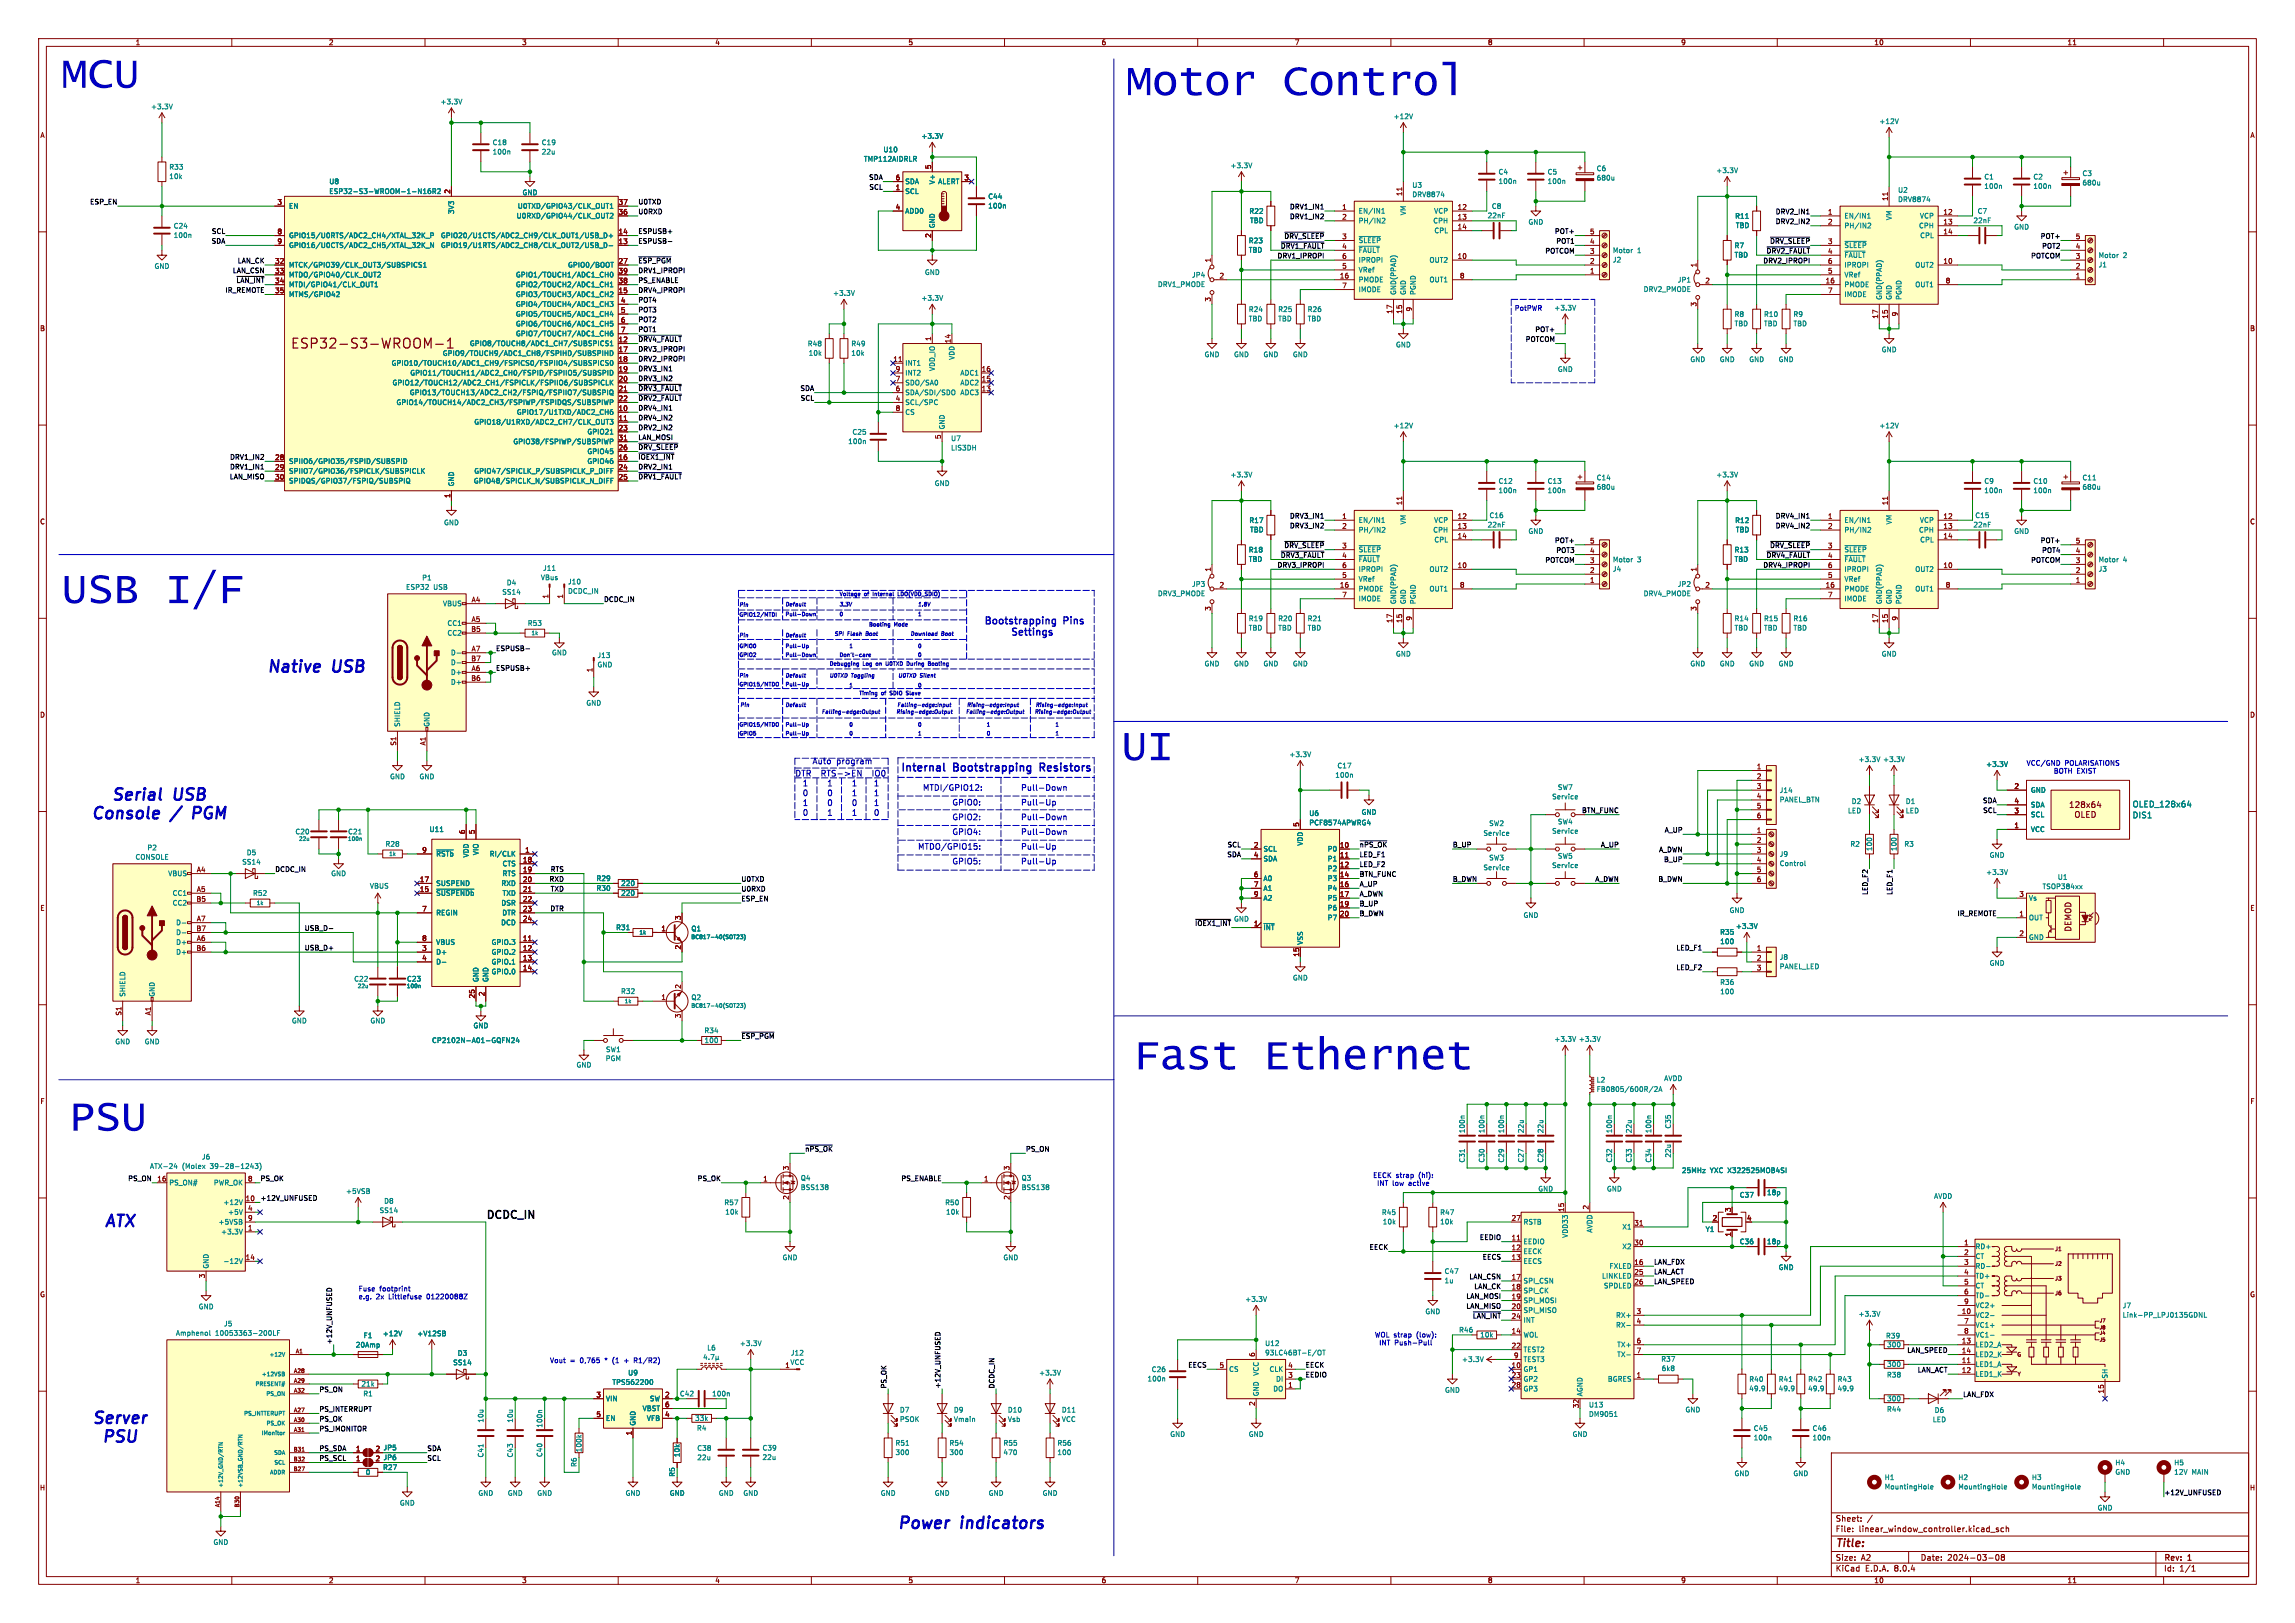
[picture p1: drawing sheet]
<svg xmlns="http://www.w3.org/2000/svg" width="594mm" height="420mm" viewBox="0 0 594 420" stroke-linecap="round" stroke-linejoin="round" font-family="sans-serif">
<defs><g id="words">
<g font-size="11.1" fill="#0000c2">
<text x="15.9" y="25">MCU</text>
<text x="291.5" y="26.9">Motor</text>
<text x="331.9" y="26.9">Control</text>
<text x="15.9" y="158.4">USB I/F</text>
<text x="290.2" y="199">UI</text>
<text x="293.4" y="279">Fast</text>
<text x="327.1" y="279">Ethernet</text>
<text x="17.8" y="294.9">PSU</text>
</g>
<g font-size="4.2" fill="#0000c2">
<text x="68.7" y="174.9">Native</text>
<text x="86.1" y="174.9">USB</text>
<text x="28.5" y="208">Serial</text>
<text x="45" y="208">USB</text>
<text x="23.2" y="212.8">Console</text>
<text x="44.4" y="212.8">/</text>
<text x="51.1" y="212.8">PGM</text>
<text x="26.7" y="318.4">ATX</text>
<text x="23.5" y="369.3">Server</text>
<text x="26" y="374.1">PSU</text>
<text x="231.9" y="396.5">Power</text>
<text x="248.7" y="396.5">indicators</text>
</g>
<text font-size="3.5" fill="#840000" x="75.1" y="90.6">ESP32-S3-WROOM-1</text>
<g font-size="2.8" fill="#0000c2">
<text x="233" y="199.8">Internal</text>
<text x="246.9" y="199.8">Bootstrapping</text>
<text x="270.1" y="199.8">Resistors</text>
</g>
<text font-size="2.8" x="125.7" y="315.5">DCDC_IN</text>
<text font-size="2.8" fill="#840000" x="475" y="400.9">Title:</text>
<g font-size="2.5" fill="#0000c2">
<text x="254.6" y="161.7">Bootstrapping</text>
<text x="275.5" y="161.7">Pins</text>
<text x="265.1" y="164.6">Settings</text>
</g>
<g font-size="2.1" fill="#0000c2">
<text x="210.2" y="197.9">Auto</text>
<text x="216.4" y="197.9">program</text>
<text x="205.7" y="201">DTR</text>
<text x="207.6" y="203.6">1</text>
<text x="212.6" y="201">RTS-&gt;EN</text>
<text x="214" y="203.6">1</text>
<text x="220.3" y="203.6">1</text>
<text x="226.1" y="203.6">1</text>
<text x="226.1" y="201">IO0</text>
<text x="207.6" y="206.1">0</text>
<text x="207.6" y="208.7">1</text>
<text x="214" y="206.1">0</text>
<text x="214" y="208.7">0</text>
<text x="220.3" y="206.1">1</text>
<text x="220.3" y="208.7">0</text>
<text x="226.1" y="206.1">1</text>
<text x="226.1" y="208.7">1</text>
<text x="238.8" y="204.7">MTDI/GPIO12:</text>
<text x="246.4" y="208.5">GPIO0:</text>
<text x="264.2" y="204.7">Pull-Down</text>
<text x="264.2" y="208.5">Pull-Up</text>
<text x="207.6" y="211.2">0</text>
<text x="214" y="211.2">1</text>
<text x="220.3" y="211.2">1</text>
<text x="226.1" y="211.2">0</text>
<text x="246.4" y="212.3">GPIO2:</text>
<text x="264.2" y="212.3">Pull-Down</text>
<text x="237.5" y="220">MTDO/GPIO15:</text>
<text x="246.4" y="216.2">GPIO4:</text>
<text x="264.2" y="216.2">Pull-Down</text>
<text x="264.2" y="220">Pull-Up</text>
<text x="246.4" y="223.8">GPIO5:</text>
<text x="264.2" y="223.8">Pull-Up</text>
</g>
<g font-size="2.1" fill="#840000">
<text x="535.4" y="209.3">128x64</text>
<text x="536.8" y="211.9">OLED</text>
<text x="536.4" y="241.3" transform="rotate(-90 536.4 241.3)">DEMOD</text>
<text x="475" y="394">Sheet:</text>
<text x="475" y="396.7">File:</text>
<text x="481.1" y="396.7">linear_window_controller.kicad_sch</text>
<text x="475" y="406.9">KiCad</text>
<text x="475" y="404.1">Size:</text>
<text x="481.7" y="404.1">A2</text>
<text x="482.7" y="406.9">E.D.A.</text>
<text x="490.3" y="406.9">8.0.4</text>
<text x="497" y="404.1">Date:</text>
<text x="504" y="404.1">2024-03-08</text>
<text x="560" y="404.3">Rev:</text>
<text x="560" y="406.9">Id:</text>
<text x="564.1" y="406.9">1/1</text>
<text x="566.4" y="404.3">1</text>
</g>
<g font-size="2.1" fill="#008484">
<text x="551.9" y="209.1">OLED_128x64</text>
<text x="551.9" y="212">DIS1</text>
</g>
<g font-size="1.8" fill="#840000">
<text x="35" y="11.9">1</text>
<text x="85" y="11.9">2</text>
<text x="135" y="11.9">3</text>
<text x="185" y="11.9">4</text>
<text x="235" y="11.9">5</text>
<text x="285" y="11.9">6</text>
<text x="335" y="11.9">7</text>
<text x="385" y="11.9">8</text>
<text x="435" y="11.9">9</text>
<text x="485" y="11.9">10</text>
<text x="535" y="11.9">11</text>
<text x="10.3" y="35.9">A</text>
<text x="582.3" y="35.9">A</text>
<text x="231.7" y="46.7">6</text>
<text x="241" y="43.9" transform="rotate(-90 241 43.9)">5</text>
<text x="249.5" y="46.7">3</text>
<text x="71.7" y="53.1">3</text>
<text x="116.6" y="50.2" transform="rotate(-90 116.6 50.2)">2</text>
<text x="160" y="53.1">37</text>
<text x="231.7" y="49.3">1</text>
<text x="363" y="50.8" transform="rotate(-90 363 50.8)">11</text>
<text x="488.7" y="52.1" transform="rotate(-90 488.7 52.1)">11</text>
<text x="160" y="55.6">36</text>
<text x="231.7" y="54.4">4</text>
<text x="347.3" y="54.4">1</text>
<text x="347.3" y="56.9">2</text>
<text x="377.1" y="54.4">12</text>
<text x="377.1" y="56.9">13</text>
<text x="377.1" y="59.4">14</text>
<text x="473" y="55.6">1</text>
<text x="473" y="58.2">2</text>
<text x="502.9" y="55.6">12</text>
<text x="502.9" y="58.2">13</text>
<text x="71.7" y="60.7">8</text>
<text x="71.7" y="63.2">9</text>
<text x="160" y="63.2">13</text>
<text x="160" y="60.7">14</text>
<text x="241" y="61.7" transform="rotate(-90 241 61.7)">2</text>
<text x="347.3" y="62">3</text>
<text x="347.3" y="64.5">4</text>
<text x="411.4" y="65.8">3</text>
<text x="411.4" y="63.2">4</text>
<text x="411.4" y="60.7">5</text>
<text x="473" y="63.2">3</text>
<text x="473" y="65.8">4</text>
<text x="502.9" y="60.7">14</text>
<text x="537.1" y="64.5">4</text>
<text x="537.1" y="62">5</text>
<text x="71.1" y="68.3">32</text>
<text x="71.1" y="70.9">33</text>
<text x="160" y="68.3">27</text>
<text x="160" y="70.9">39</text>
<text x="313.4" y="68" transform="rotate(-90 313.4 68)">1</text>
<text x="347.3" y="69.6">5</text>
<text x="347.3" y="67.1">6</text>
<text x="377.1" y="67.1">10</text>
<text x="411.4" y="70.9">1</text>
<text x="411.4" y="68.3">2</text>
<text x="439.2" y="69.3" transform="rotate(-90 439.2 69.3)">1</text>
<text x="473" y="70.9">5</text>
<text x="473" y="68.3">6</text>
<text x="502.9" y="68.3">10</text>
<text x="537.1" y="69.6">2</text>
<text x="537.1" y="67.1">3</text>
<text x="71.1" y="75.9">35</text>
<text x="71.1" y="73.4">34</text>
<text x="160" y="75.9">15</text>
<text x="160" y="73.4">38</text>
<text x="315.5" y="72.1">2</text>
<text x="346.7" y="72.1">16</text>
<text x="347.3" y="74.7">7</text>
<text x="377.8" y="72.1">8</text>
<text x="441.3" y="73.4">2</text>
<text x="472.4" y="73.4">16</text>
<text x="473" y="75.9">7</text>
<text x="503.5" y="73.4">8</text>
<text x="537.1" y="72.1">1</text>
<text x="160.6" y="78.5">4</text>
<text x="160.6" y="81">5</text>
<text x="160.6" y="83.6">6</text>
<text x="313.4" y="78.2" transform="rotate(-90 313.4 78.2)">3</text>
<text x="360.4" y="81.3" transform="rotate(-90 360.4 81.3)">17</text>
<text x="363" y="81.3" transform="rotate(-90 363 81.3)">15</text>
<text x="365.5" y="80.7" transform="rotate(-90 365.5 80.7)">9</text>
<text x="439.2" y="79.4" transform="rotate(-90 439.2 79.4)">3</text>
<text x="486.2" y="82.6" transform="rotate(-90 486.2 82.6)">17</text>
<text x="488.7" y="82.6" transform="rotate(-90 488.7 82.6)">15</text>
<text x="491.2" y="82" transform="rotate(-90 491.2 82)">9</text>
<text x="10.3" y="85.9">B</text>
<text x="160" y="88.6">12</text>
<text x="160.6" y="86.1">7</text>
<text x="241" y="88.3" transform="rotate(-90 241 88.3)">1</text>
<text x="246.1" y="88.9" transform="rotate(-90 246.1 88.9)">14</text>
<text x="582.3" y="85.9">B</text>
<text x="160" y="91.2">17</text>
<text x="160" y="93.7">18</text>
<text x="231.1" y="93.7">11</text>
<text x="160" y="96.3">19</text>
<text x="160" y="98.8">20</text>
<text x="160" y="101.3">21</text>
<text x="231.7" y="101.3">6</text>
<text x="231.7" y="98.8">7</text>
<text x="231.7" y="96.3">9</text>
<text x="254" y="101.3">13</text>
<text x="254" y="98.8">15</text>
<text x="254" y="96.3">16</text>
<text x="160" y="106.4">10</text>
<text x="160" y="103.9">22</text>
<text x="231.7" y="103.9">4</text>
<text x="231.7" y="106.4">8</text>
<text x="160" y="109">11</text>
<text x="160" y="111.5">23</text>
<text x="243.6" y="113.7" transform="rotate(-90 243.6 113.7)">5</text>
<text x="71.1" y="119.1">28</text>
<text x="160" y="119.1">16</text>
<text x="160" y="116.6">26</text>
<text x="160" y="114">31</text>
<text x="71.1" y="121.7">29</text>
<text x="71.1" y="124.2">30</text>
<text x="160" y="121.7">24</text>
<text x="160" y="124.2">25</text>
<text x="116.6" y="129" transform="rotate(-90 116.6 129)">1</text>
<text x="363" y="130.9" transform="rotate(-90 363 130.9)">11</text>
<text x="488.7" y="130.9" transform="rotate(-90 488.7 130.9)">11</text>
<text x="10.3" y="135.9">C</text>
<text x="347.3" y="134.4">1</text>
<text x="347.3" y="136.9">2</text>
<text x="377.1" y="134.4">12</text>
<text x="377.1" y="136.9">13</text>
<text x="473" y="134.4">1</text>
<text x="473" y="136.9">2</text>
<text x="502.9" y="134.4">12</text>
<text x="502.9" y="136.9">13</text>
<text x="582.3" y="135.9">C</text>
<text x="347.3" y="142">3</text>
<text x="377.1" y="139.4">14</text>
<text x="411.4" y="143.3">4</text>
<text x="411.4" y="140.7">5</text>
<text x="473" y="142">3</text>
<text x="502.9" y="139.4">14</text>
<text x="537.1" y="143.3">4</text>
<text x="537.1" y="140.7">5</text>
<text x="313.4" y="148" transform="rotate(-90 313.4 148)">1</text>
<text x="347.3" y="144.5">4</text>
<text x="347.3" y="149.6">5</text>
<text x="347.3" y="147.1">6</text>
<text x="377.1" y="147.1">10</text>
<text x="411.4" y="148.3">2</text>
<text x="411.4" y="145.8">3</text>
<text x="439.2" y="148" transform="rotate(-90 439.2 148)">1</text>
<text x="473" y="144.5">4</text>
<text x="473" y="149.6">5</text>
<text x="473" y="147.1">6</text>
<text x="502.9" y="147.1">10</text>
<text x="537.1" y="148.3">2</text>
<text x="537.1" y="145.8">3</text>
<text x="121.9" y="156">A4</text>
<text x="142" y="155" transform="rotate(-90 142 155)">1</text>
<text x="145.8" y="155" transform="rotate(-90 145.8 155)">1</text>
<text x="315.5" y="152.1">2</text>
<text x="346.7" y="152.1">16</text>
<text x="347.3" y="154.7">7</text>
<text x="377.8" y="152.1">8</text>
<text x="411.4" y="150.9">1</text>
<text x="441.3" y="152.1">2</text>
<text x="472.4" y="152.1">16</text>
<text x="473" y="154.7">7</text>
<text x="503.5" y="152.1">8</text>
<text x="537.1" y="150.9">1</text>
<text x="121.9" y="161">A5</text>
<text x="313.4" y="158.2" transform="rotate(-90 313.4 158.2)">3</text>
<text x="360.4" y="161.3" transform="rotate(-90 360.4 161.3)">17</text>
<text x="363" y="161.3" transform="rotate(-90 363 161.3)">15</text>
<text x="365.5" y="160.7" transform="rotate(-90 365.5 160.7)">9</text>
<text x="439.2" y="158.2" transform="rotate(-90 439.2 158.2)">3</text>
<text x="486.2" y="161.3" transform="rotate(-90 486.2 161.3)">17</text>
<text x="488.7" y="161.3" transform="rotate(-90 488.7 161.3)">15</text>
<text x="491.2" y="160.7" transform="rotate(-90 491.2 160.7)">9</text>
<text x="121.8" y="163.6">B5</text>
<text x="121.8" y="171.2">B7</text>
<text x="121.9" y="173.7">A6</text>
<text x="121.9" y="168.7">A7</text>
<text x="121.8" y="176.3">B6</text>
<text x="153.4" y="174.1" transform="rotate(-90 153.4 174.1)">1</text>
<text x="10.3" y="185.9">D</text>
<text x="582.3" y="185.9">D</text>
<text x="102.6" y="193.1" transform="rotate(-90 102.6 193.1)">S1</text>
<text x="110.2" y="193" transform="rotate(-90 110.2 193)">A1</text>
<text x="454.6" y="199.1">1</text>
<text x="454.6" y="201.7">2</text>
<text x="454.6" y="204.2">3</text>
<text x="454.6" y="206.8">4</text>
<text x="454.6" y="209.3">5</text>
<text x="521.3" y="204.2">2</text>
<text x="521.3" y="208">4</text>
<text x="120.4" y="216" transform="rotate(-90 120.4 216)">6</text>
<text x="122.9" y="216" transform="rotate(-90 122.9 216)">5</text>
<text x="336.3" y="214.1" transform="rotate(-90 336.3 214.1)">5</text>
<text x="454.6" y="215.6">1</text>
<text x="454.6" y="211.8">6</text>
<text x="521.3" y="214.4">1</text>
<text x="521.3" y="210.6">3</text>
<text x="109.1" y="220.7">9</text>
<text x="135.8" y="220.7">1</text>
<text x="324.4" y="219.5">2</text>
<text x="324.4" y="222">4</text>
<text x="346.7" y="219.5">10</text>
<text x="346.7" y="222">11</text>
<text x="454.6" y="218.2">2</text>
<text x="454.6" y="220.7">3</text>
<text x="50.8" y="225.8">A4</text>
<text x="135.2" y="223.3">18</text>
<text x="135.2" y="225.8">19</text>
<text x="324.4" y="227.1">6</text>
<text x="346.7" y="224.5">12</text>
<text x="346.7" y="227.1">14</text>
<text x="454.6" y="223.3">4</text>
<text x="454.6" y="225.8">5</text>
<text x="50.7" y="233.4">B5</text>
<text x="50.8" y="230.9">A5</text>
<text x="108.5" y="230.9">15</text>
<text x="108.5" y="228.3">17</text>
<text x="135.2" y="228.3">20</text>
<text x="135.2" y="230.9">21</text>
<text x="135.2" y="233.4">22</text>
<text x="324.4" y="229.6">7</text>
<text x="324.4" y="232.2">9</text>
<text x="346.7" y="229.6">16</text>
<text x="346.7" y="232.2">17</text>
<text x="454.6" y="228.3">6</text>
<text x="522.5" y="232.2">3</text>
<text x="10.3" y="235.9">E</text>
<text x="50.8" y="238.5">A7</text>
<text x="109.1" y="236">7</text>
<text x="135.2" y="236">23</text>
<text x="135.2" y="238.5">24</text>
<text x="176.3" y="238.2" transform="rotate(-90 176.3 238.2)">3</text>
<text x="324.4" y="239.8">1</text>
<text x="346.7" y="234.7">19</text>
<text x="346.7" y="237.2">20</text>
<text x="522.5" y="237.2">1</text>
<text x="582.3" y="235.9">E</text>
<text x="50.7" y="241">B7</text>
<text x="50.8" y="243.6">A6</text>
<text x="109.1" y="243.6">8</text>
<text x="135.2" y="243.6">11</text>
<text x="171.1" y="241">1</text>
<text x="176.3" y="245.8" transform="rotate(-90 176.3 245.8)">2</text>
<text x="522.5" y="242.3">2</text>
<text x="50.7" y="246.1">B6</text>
<text x="109.1" y="246.1">3</text>
<text x="109.1" y="248.7">4</text>
<text x="135.2" y="246.1">12</text>
<text x="135.2" y="248.7">13</text>
<text x="135.2" y="251.2">14</text>
<text x="336.3" y="247.7" transform="rotate(-90 336.3 247.7)">15</text>
<text x="454.6" y="246.1">1</text>
<text x="454.6" y="248.7">2</text>
<text x="454.6" y="251.2">3</text>
<text x="125.5" y="257.9" transform="rotate(-90 125.5 257.9)">2</text>
<text x="176.3" y="256" transform="rotate(-90 176.3 256)">2</text>
<text x="31.5" y="262.9" transform="rotate(-90 31.5 262.9)">S1</text>
<text x="39.1" y="262.9" transform="rotate(-90 39.1 262.9)">A1</text>
<text x="122.9" y="258.5" transform="rotate(-90 122.9 258.5)">25</text>
<text x="171.1" y="258.8">1</text>
<text x="176.3" y="263.6" transform="rotate(-90 176.3 263.6)">3</text>
<text x="10.3" y="285.9">F</text>
<text x="582.3" y="285.9">F</text>
<text x="40.6" y="305.8">16</text>
<text x="64.1" y="305.8">8</text>
<text x="197.4" y="305.8">1</text>
<text x="204.2" y="303" transform="rotate(-90 204.2 303)">3</text>
<text x="254.6" y="305.8">1</text>
<text x="261.4" y="303" transform="rotate(-90 261.4 303)">3</text>
<text x="63.5" y="310.9">10</text>
<text x="204.2" y="310.6" transform="rotate(-90 204.2 310.6)">2</text>
<text x="261.4" y="310.6" transform="rotate(-90 261.4 310.6)">2</text>
<text x="64.1" y="313.4">4</text>
<text x="64.1" y="316">9</text>
<text x="391.1" y="316">27</text>
<text x="404.9" y="313.7" transform="rotate(-90 404.9 313.7)">15</text>
<text x="411.2" y="313.1" transform="rotate(-90 411.2 313.1)">2</text>
<text x="422.9" y="317.2">31</text>
<text x="443.2" y="316">2</text>
<text x="448.1" y="313.8" transform="rotate(-90 448.1 313.8)">3</text>
<text x="452" y="316">4</text>
<text x="64.1" y="318.5">1</text>
<text x="391.1" y="321.1">11</text>
<text x="391.1" y="323.6">12</text>
<text x="422.9" y="322.3">30</text>
<text x="448.1" y="320.1" transform="rotate(-90 448.1 320.1)">1</text>
<text x="457.2" y="322.2">18p</text>
<text x="508.2" y="322.3">1</text>
<text x="63.5" y="326.1">14</text>
<text x="391.1" y="326.1">13</text>
<text x="422.9" y="327.4">16</text>
<text x="422.9" y="329.9">25</text>
<text x="508.2" y="324.9">2</text>
<text x="508.2" y="327.4">3</text>
<text x="508.2" y="329.9">4</text>
<text x="10.3" y="335.9">G</text>
<text x="53.1" y="330.9" transform="rotate(-90 53.1 330.9)">3</text>
<text x="391.1" y="331.2">17</text>
<text x="391.1" y="333.8">18</text>
<text x="422.9" y="332.5">26</text>
<text x="508.2" y="332.5">5</text>
<text x="508.2" y="335">6</text>
<text x="582.3" y="335.9">G</text>
<text x="391.1" y="336.3">19</text>
<text x="391.1" y="338.8">20</text>
<text x="423.5" y="340.1">3</text>
<text x="507.6" y="340.1">10</text>
<text x="508.2" y="337.6">9</text>
<text x="391.1" y="345.2">14</text>
<text x="423.5" y="342.6">4</text>
<text x="423.5" y="347.7">6</text>
<text x="507.6" y="347.7">13</text>
<text x="508.2" y="342.6">7</text>
<text x="508.2" y="345.2">8</text>
<text x="324.9" y="351.2" transform="rotate(-90 324.9 351.2)">6</text>
<text x="391.1" y="349">22</text>
<text x="391.7" y="351.5">9</text>
<text x="423.5" y="350.3">7</text>
<text x="507.6" y="352.8">11</text>
<text x="507.6" y="350.3">14</text>
<text x="203.1" y="354.1">1</text>
<text x="315.5" y="354.1">5</text>
<text x="333.3" y="359.2">1</text>
<text x="333.3" y="356.6">3</text>
<text x="333.3" y="354.1">4</text>
<text x="391.1" y="354.1">10</text>
<text x="391.1" y="356.6">23</text>
<text x="391.1" y="359.2">28</text>
<text x="423.5" y="356.6">1</text>
<text x="507.6" y="355.3">12</text>
<text x="154.2" y="361.7">3</text>
<text x="172" y="361.7">2</text>
<text x="172" y="364.2">6</text>
<text x="324.9" y="363.9" transform="rotate(-90 324.9 363.9)">2</text>
<text x="408.7" y="364.5" transform="rotate(-90 408.7 364.5)">32</text>
<text x="544.6" y="360.7" transform="rotate(-90 544.6 360.7)">15</text>
<text x="154.2" y="366.8">5</text>
<text x="163.6" y="371.5" transform="rotate(-90 163.6 371.5)">1</text>
<text x="172" y="366.8">4</text>
<text x="92" y="375.7">1</text>
<text x="97.1" y="375.7">2 JP5</text>
<text x="92" y="378.2">1</text>
<text x="97.1" y="378.2">2 JP6</text>
<text x="10.2" y="385.9">H</text>
<text x="582.2" y="385.9">H</text>
<text x="35" y="409.9">1</text>
<text x="85" y="409.9">2</text>
<text x="135" y="409.9">3</text>
<text x="185" y="409.9">4</text>
<text x="235" y="409.9">5</text>
<text x="285" y="409.9">6</text>
<text x="335" y="409.9">7</text>
<text x="385" y="409.9">8</text>
<text x="435" y="409.9">9</text>
<text x="485" y="409.9">10</text>
<text x="535" y="409.9">11</text>
</g>
<g font-size="1.8" fill="#008484">
<text x="39" y="28.5">+3.3V</text>
<text x="113.9" y="27.2">+3.3V</text>
<text x="360.6" y="31">+12V</text>
<text x="486.3" y="32.3">+12V</text>
<text x="127.4" y="40.2">100n</text>
<text x="127.4" y="37.8">C18</text>
<text x="140.1" y="37.8">C19</text>
<text x="140.1" y="40.2">22u</text>
<text x="228.5" y="39.6">U10</text>
<text x="238.4" y="36.1">+3.3V</text>
<text x="43.7" y="46.5">10k</text>
<text x="43.7" y="44.1">R33</text>
<text x="85.1" y="47.9">U8</text>
<text x="223.5" y="42">TMP112AIDRLR</text>
<text x="234.2" y="47.9">SDA</text>
<text x="242.2" y="47.8" transform="rotate(-90 242.2 47.8)">V+</text>
<text x="242.7" y="47.9">ALERT</text>
<text x="318.4" y="43.7">+3.3V</text>
<text x="387.7" y="45.4">C4</text>
<text x="387.7" y="47.8">100n</text>
<text x="400.4" y="45.4">C5</text>
<text x="400.4" y="47.8">100n</text>
<text x="413.1" y="44.5">C6</text>
<text x="413.1" y="46.9">680u</text>
<text x="444.1" y="45">+3.3V</text>
<text x="513.5" y="46.6">C1</text>
<text x="526.2" y="46.6">C2</text>
<text x="538.9" y="45.8">C3</text>
<text x="85.1" y="50.4">ESP32-S3-WROOM-1-N16R2</text>
<text x="135.1" y="50.7">GND</text>
<text x="234.2" y="50.4">SCL</text>
<text x="255.7" y="51.7">C44</text>
<text x="365.4" y="48.8">U3</text>
<text x="365.4" y="51.2">DRV8874</text>
<text x="491.2" y="50.1">U2</text>
<text x="491.2" y="52.5">DRV8874</text>
<text x="513.5" y="49.1">100n</text>
<text x="526.2" y="49.1">100n</text>
<text x="538.9" y="48.2">680u</text>
<text x="44.8" y="59.3">C24</text>
<text x="74.7" y="54.2">EN</text>
<text x="117.7" y="55.5" transform="rotate(-90 117.7 55.5)">3V3</text>
<text x="133.6" y="56.7">U0RXD/GPIO44/CLK_OUT2</text>
<text x="133.9" y="54.2">U0TXD/GPIO43/CLK_OUT1</text>
<text x="234.2" y="55.5">ADD0</text>
<text x="242.2" y="59.2" transform="rotate(-90 242.2 59.2)">GND</text>
<text x="255.7" y="54.1">100n</text>
<text x="323.3" y="55.5">R22</text>
<text x="323.4" y="58">TBD</text>
<text x="351.5" y="55.5">EN/IN1</text>
<text x="351.5" y="58">PH/IN2</text>
<text x="364.1" y="55.8" transform="rotate(-90 364.1 55.8)">VM</text>
<text x="370.8" y="58">CPH</text>
<text x="371.1" y="55.5">VCP</text>
<text x="384.9" y="56.7">22nF</text>
<text x="386" y="54.2">C8</text>
<text x="395.5" y="58.3">GND</text>
<text x="449" y="56.8">R11</text>
<text x="449.2" y="59.2">TBD</text>
<text x="477.3" y="56.7">EN/IN1</text>
<text x="477.3" y="59.3">PH/IN2</text>
<text x="489.8" y="57.1" transform="rotate(-90 489.8 57.1)">VM</text>
<text x="496.6" y="59.3">CPH</text>
<text x="496.8" y="56.7">VCP</text>
<text x="510.6" y="57.9">22nF</text>
<text x="511.7" y="55.5">C7</text>
<text x="521.2" y="59.6">GND</text>
<text x="44.8" y="61.8">100n</text>
<text x="74.7" y="61.8">GPIO15/U0RTS/ADC2_CH4/XTAL_32K_P</text>
<text x="74.7" y="64.4">GPIO16/U0CTS/ADC2_CH5/XTAL_32K_N</text>
<text x="114" y="64.4">GPIO19/U1RTS/ADC2_CH8/CLK_OUT2/USB_D-</text>
<text x="114" y="61.8">GPIO20/U1CTS/ADC2_CH9/CLK_OUT1/USB_D+</text>
<text x="323.1" y="63.2">R23</text>
<text x="323.1" y="65.6">TBD</text>
<text x="351.5" y="63.1">~{SLEEP}</text>
<text x="351.5" y="65.6">~{FAULT}</text>
<text x="371.1" y="60.6">CPL</text>
<text x="417.3" y="65.7">Motor</text>
<text x="423.8" y="65.7">1</text>
<text x="448.8" y="64.4">R7</text>
<text x="477.3" y="64.4">~{SLEEP}</text>
<text x="496.9" y="61.8">CPL</text>
<text x="39.9" y="69.8">GND</text>
<text x="74.7" y="69.4">MTCK/GPIO39/CLK_OUT3/SUBSPICS1</text>
<text x="74.7" y="72">MTDO/GPIO40/CLK_OUT2</text>
<text x="133.4" y="72">GPIO1/TOUCH1/ADC1_CH0</text>
<text x="146.9" y="69.4">GPIO0/BOOT</text>
<text x="239.3" y="71.3">GND</text>
<text x="351.5" y="70.7">VRef</text>
<text x="351.5" y="68.2">IPROPI</text>
<text x="369.9" y="68.2">OUT2</text>
<text x="417.3" y="68.1">J2</text>
<text x="448.8" y="66.8">TBD</text>
<text x="477.3" y="66.9">~{FAULT}</text>
<text x="477.3" y="72">VRef</text>
<text x="477.3" y="69.4">IPROPI</text>
<text x="495.6" y="69.4">OUT2</text>
<text x="543.1" y="69.4">J1</text>
<text x="543.1" y="67">Motor</text>
<text x="549.5" y="67">2</text>
<text x="74.7" y="74.5">MTDI/GPIO41/CLK_OUT1</text>
<text x="74.7" y="77.1">MTMS/GPIO42</text>
<text x="133.4" y="77.1">GPIO3/TOUCH3/ADC1_CH2</text>
<text x="133.4" y="74.5">GPIO2/TOUCH2/ADC1_CH1</text>
<text x="215.5" y="76.7">+3.3V</text>
<text x="299.6" y="74.5">DRV1_PMODE</text>
<text x="308.4" y="72">JP4</text>
<text x="351.5" y="73.3">PMODE</text>
<text x="351.5" y="75.8">IMODE</text>
<text x="361.5" y="76.5" transform="rotate(-90 361.5 76.5)">GND(PPAD)</text>
<text x="364.1" y="76.5" transform="rotate(-90 364.1 76.5)">GND</text>
<text x="366.6" y="76.5" transform="rotate(-90 366.6 76.5)">PGND</text>
<text x="369.9" y="73.3">OUT1</text>
<text x="425.3" y="75.7">DRV2_PMODE</text>
<text x="434.1" y="73.3">JP1</text>
<text x="477.3" y="74.5">PMODE</text>
<text x="477.3" y="77.1">IMODE</text>
<text x="487.3" y="77.7" transform="rotate(-90 487.3 77.7)">GND(PPAD)</text>
<text x="489.8" y="77.7" transform="rotate(-90 489.8 77.7)">GND</text>
<text x="492.4" y="77.7" transform="rotate(-90 492.4 77.7)">PGND</text>
<text x="495.6" y="74.5">OUT1</text>
<text x="133.4" y="79.6">GPIO4/TOUCH4/ADC1_CH3</text>
<text x="133.4" y="82.1">GPIO5/TOUCH5/ADC1_CH4</text>
<text x="238.4" y="78">+3.3V</text>
<text x="323.1" y="80.9">R24</text>
<text x="323.1" y="83.4">TBD</text>
<text x="330.7" y="80.9">R25</text>
<text x="330.7" y="83.4">TBD</text>
<text x="338.3" y="80.9">R26</text>
<text x="338.3" y="83.4">TBD</text>
<text x="402.2" y="80.6">+3.3V</text>
<text x="448.8" y="82.2">R8</text>
<text x="456.4" y="82.2">R10</text>
<text x="464.1" y="82.2">R9</text>
<text x="121.5" y="89.8">GPIO8/TOUCH8/ADC1_CH7/SUBSPICS1</text>
<text x="133.4" y="84.7">GPIO6/TOUCH6/ADC1_CH5</text>
<text x="133.4" y="87.2">GPIO7/TOUCH7/ADC1_CH6</text>
<text x="209" y="89.8">R48</text>
<text x="220.2" y="89.8">R49</text>
<text x="448.8" y="84.6">TBD</text>
<text x="456.4" y="84.6">TBD</text>
<text x="464.1" y="84.6">TBD</text>
<text x="101.2" y="94.8">GPIO10/TOUCH10/ADC1_CH9/FSPICS0/FSPIIO4/SUBSPICS0</text>
<text x="114.5" y="92.3">GPIO9/TOUCH9/ADC1_CH8/FSPIHD/SUBSPIHD</text>
<text x="209.2" y="92.2">10k</text>
<text x="220.2" y="92.2">10k</text>
<text x="234.2" y="94.8">INT1</text>
<text x="247.2" y="93.2" transform="rotate(-90 247.2 93.2)">VDD</text>
<text x="311.7" y="92.6">GND</text>
<text x="319.3" y="92.6">GND</text>
<text x="326.9" y="92.6">GND</text>
<text x="334.5" y="92.6">GND</text>
<text x="361.2" y="90.1">GND</text>
<text x="437.4" y="93.9">GND</text>
<text x="445" y="93.9">GND</text>
<text x="452.6" y="93.9">GND</text>
<text x="460.2" y="93.9">GND</text>
<text x="486.9" y="91.4">GND</text>
<text x="101.5" y="99.9">GPIO12/TOUCH12/ADC2_CH1/FSPICLK/FSPIIO6/SUBSPICLK</text>
<text x="106.1" y="97.4">GPIO11/TOUCH11/ADC2_CH0/FSPID/FSPIIO5/SUBSPID</text>
<text x="234.2" y="99.9">SDO/SA0</text>
<text x="234.2" y="97.4">INT2</text>
<text x="242.2" y="96.1" transform="rotate(-90 242.2 96.1)">VDD_IO</text>
<text x="248.5" y="99.9">ADC2</text>
<text x="248.5" y="97.4">ADC1</text>
<text x="403.1" y="96.4">GND</text>
<text x="102.5" y="105">GPIO14/TOUCH14/ADC2_CH3/FSPIWP/FSPIDQS/SUBSPIWP</text>
<text x="105.9" y="102.5">GPIO13/TOUCH13/ADC2_CH2/FSPIQ/FSPIIO7/SUBSPIQ</text>
<text x="133.6" y="107.5">GPIO17/U1TXD/ADC2_CH6</text>
<text x="234.2" y="105">SCL/SPC</text>
<text x="234.2" y="102.5">SDA/SDI/SDO</text>
<text x="234.2" y="107.5">CS</text>
<text x="248.5" y="102.5">ADC3</text>
<text x="122.6" y="110.1">GPIO18/U1RXD/ADC2_CH7/CLK_OUT3</text>
<text x="151.9" y="112.6">GPIO21</text>
<text x="220.5" y="112.7">C25</text>
<text x="244.7" y="111.3" transform="rotate(-90 244.7 111.3)">GND</text>
<text x="360.6" y="111">+12V</text>
<text x="486.3" y="111">+12V</text>
<text x="132.7" y="115.2">GPIO38/FSPIWP/SUBSPIWP</text>
<text x="151.9" y="117.7">GPIO45</text>
<text x="219.4" y="115.1">100n</text>
<text x="246" y="114.3">U7</text>
<text x="246" y="116.8">LIS3DH</text>
<text x="74.7" y="120.2">SPIIO6/GPIO35/FSPID/SUBSPID</text>
<text x="74.7" y="122.8">SPIIO7/GPIO36/FSPICLK/SUBSPICLK</text>
<text x="74.7" y="125.3">SPIDQS/GPIO37/FSPIQ/SUBSPIQ</text>
<text x="117.7" y="126" transform="rotate(-90 117.7 126)">GND</text>
<text x="122.5" y="125.3">GPIO48/SPICLK_N/SUBSPICLK_N_DIFF</text>
<text x="122.6" y="122.8">GPIO47/SPICLK_P/SUBSPICLK_P_DIFF</text>
<text x="151.9" y="120.2">GPIO46</text>
<text x="241.8" y="126">GND</text>
<text x="318.4" y="123.7">+3.3V</text>
<text x="387.7" y="125.4">C12</text>
<text x="400.4" y="125.4">C13</text>
<text x="413.1" y="124.5">C14</text>
<text x="444.1" y="123.7">+3.3V</text>
<text x="513.5" y="125.4">C9</text>
<text x="526.2" y="125.4">C10</text>
<text x="538.9" y="124.5">C11</text>
<text x="387.7" y="127.8">100n</text>
<text x="400.4" y="127.8">100n</text>
<text x="413.1" y="126.9">680u</text>
<text x="513.5" y="127.8">100n</text>
<text x="526.2" y="127.8">100n</text>
<text x="538.9" y="126.9">680u</text>
<text x="114.8" y="136.1">GND</text>
<text x="323.3" y="135.5">R17</text>
<text x="323.4" y="138">TBD</text>
<text x="351.5" y="135.5">EN/IN1</text>
<text x="364.1" y="135.8" transform="rotate(-90 364.1 135.8)">VM</text>
<text x="371.1" y="135.5">VCP</text>
<text x="384.9" y="136.7">22nF</text>
<text x="385.4" y="134.3">C16</text>
<text x="449" y="135.5">R12</text>
<text x="449.2" y="138">TBD</text>
<text x="477.3" y="135.5">EN/IN1</text>
<text x="489.8" y="135.8" transform="rotate(-90 489.8 135.8)">VM</text>
<text x="496.8" y="135.5">VCP</text>
<text x="510.6" y="136.7">22nF</text>
<text x="511.1" y="134.3">C15</text>
<text x="323.1" y="143.2">R18</text>
<text x="351.5" y="138">PH/IN2</text>
<text x="351.5" y="143.1">~{SLEEP}</text>
<text x="370.8" y="138">CPH</text>
<text x="371.1" y="140.6">CPL</text>
<text x="395.5" y="138.3">GND</text>
<text x="448.8" y="143.2">R13</text>
<text x="477.3" y="138">PH/IN2</text>
<text x="477.3" y="143.1">~{SLEEP}</text>
<text x="496.6" y="138">CPH</text>
<text x="496.9" y="140.6">CPL</text>
<text x="521.2" y="138.3">GND</text>
<text x="140.4" y="147.9">J11</text>
<text x="323.1" y="145.6">TBD</text>
<text x="351.5" y="145.6">~{FAULT}</text>
<text x="351.5" y="148.2">IPROPI</text>
<text x="369.9" y="148.2">OUT2</text>
<text x="417.3" y="148.1">J4</text>
<text x="417.3" y="145.7">Motor</text>
<text x="423.8" y="145.7">3</text>
<text x="448.8" y="145.6">TBD</text>
<text x="477.3" y="145.6">~{FAULT}</text>
<text x="477.3" y="148.2">IPROPI</text>
<text x="495.6" y="148.2">OUT2</text>
<text x="543.1" y="148.1">J3</text>
<text x="543.1" y="145.7">Motor</text>
<text x="549.5" y="145.7">4</text>
<text x="105" y="152.8">ESP32</text>
<text x="109.1" y="150.4">P1</text>
<text x="112.2" y="152.8">USB</text>
<text x="129.9" y="154.1">SS14</text>
<text x="131.1" y="151.7">D4</text>
<text x="139.9" y="150.3">VBus</text>
<text x="146.9" y="153.8">DCDC_IN</text>
<text x="146.9" y="151.4">J10</text>
<text x="299.6" y="154.5">DRV3_PMODE</text>
<text x="308.4" y="152.1">JP3</text>
<text x="351.5" y="153.3">PMODE</text>
<text x="351.5" y="150.7">VRef</text>
<text x="351.5" y="155.8">IMODE</text>
<text x="369.9" y="153.3">OUT1</text>
<text x="425.3" y="154.5">DRV4_PMODE</text>
<text x="434.1" y="152.1">JP2</text>
<text x="477.3" y="153.3">PMODE</text>
<text x="477.3" y="150.7">VRef</text>
<text x="477.3" y="155.8">IMODE</text>
<text x="495.6" y="153.3">OUT1</text>
<text x="114.5" y="157.1">VBUS</text>
<text x="323.1" y="160.9">R19</text>
<text x="330.7" y="160.9">R20</text>
<text x="338.3" y="160.9">R21</text>
<text x="361.5" y="156.5" transform="rotate(-90 361.5 156.5)">GND(PPAD)</text>
<text x="364.1" y="156.5" transform="rotate(-90 364.1 156.5)">GND</text>
<text x="366.6" y="156.5" transform="rotate(-90 366.6 156.5)">PGND</text>
<text x="448.8" y="160.9">R14</text>
<text x="456.4" y="160.9">R15</text>
<text x="464.1" y="160.9">R16</text>
<text x="487.3" y="156.5" transform="rotate(-90 487.3 156.5)">GND(PPAD)</text>
<text x="489.8" y="156.5" transform="rotate(-90 489.8 156.5)">GND</text>
<text x="492.4" y="156.5" transform="rotate(-90 492.4 156.5)">PGND</text>
<text x="115.7" y="162.2">CC1</text>
<text x="115.7" y="164.7">CC2</text>
<text x="136.5" y="162.2">R53</text>
<text x="323.1" y="163.4">TBD</text>
<text x="330.7" y="163.4">TBD</text>
<text x="338.3" y="163.4">TBD</text>
<text x="448.8" y="163.4">TBD</text>
<text x="456.4" y="163.4">TBD</text>
<text x="464.1" y="163.4">TBD</text>
<text x="116.6" y="169.8">D-</text>
<text x="116.6" y="172.3">D-</text>
<text x="142.7" y="169.8">GND</text>
<text x="154.5" y="172.9">GND</text>
<text x="154.5" y="170.5">J13</text>
<text x="311.7" y="172.6">GND</text>
<text x="319.3" y="172.6">GND</text>
<text x="326.9" y="172.6">GND</text>
<text x="334.5" y="172.6">GND</text>
<text x="361.2" y="170.1">GND</text>
<text x="437.4" y="172.6">GND</text>
<text x="445" y="172.6">GND</text>
<text x="452.6" y="172.6">GND</text>
<text x="460.2" y="172.6">GND</text>
<text x="486.9" y="170.1">GND</text>
<text x="116.6" y="174.9">D+</text>
<text x="116.6" y="177.4">D+</text>
<text x="151.6" y="182.8">GND</text>
<text x="103.7" y="188.2" transform="rotate(-90 103.7 188.2)">SHIELD</text>
<text x="111.4" y="188.2" transform="rotate(-90 111.4 188.2)">GND</text>
<text x="333.6" y="196.1">+3.3V</text>
<text x="480.9" y="197.4">+3.3V</text>
<text x="487.3" y="197.4">+3.3V</text>
<text x="100.8" y="201.8">GND</text>
<text x="108.5" y="201.8">GND</text>
<text x="345.5" y="201.5">100n</text>
<text x="346" y="199">C17</text>
<text x="513.9" y="198.7">+3.3V</text>
<text x="401.6" y="207">Service</text>
<text x="403.1" y="204.6">SW7</text>
<text x="460.5" y="205.4">J14</text>
<text x="460.5" y="207.8">PANEL_BTN</text>
<text x="479.1" y="208.2">D2</text>
<text x="493.2" y="208.2">D1</text>
<text x="525.5" y="205.3">GND</text>
<text x="525.5" y="209.1">SDA</text>
<text x="111.1" y="215.5">U11</text>
<text x="338.8" y="211.3">U6</text>
<text x="338.8" y="213.8">PCF8574APWRG4</text>
<text x="352.3" y="211">GND</text>
<text x="385.3" y="214">SW2</text>
<text x="401.6" y="215.9">Service</text>
<text x="403.1" y="213.5">SW4</text>
<text x="478.2" y="210.7">LED</text>
<text x="493.2" y="210.7">LED</text>
<text x="525.5" y="215.5">VCC</text>
<text x="525.5" y="211.7">SCL</text>
<text x="38" y="220.2">P2</text>
<text x="63.7" y="221.5">D5</text>
<text x="76.3" y="216.1">C20</text>
<text x="90" y="216.1">C21</text>
<text x="99.7" y="219.3">R28</text>
<text x="112.8" y="221.8">~{RSTb}</text>
<text x="124.1" y="221.4" transform="rotate(-90 124.1 221.4)">VIO</text>
<text x="126.6" y="221.8">RI/CLK</text>
<text x="326.9" y="220.6">SCL</text>
<text x="337.4" y="219" transform="rotate(-90 337.4 219)">VDD</text>
<text x="343.5" y="220.6">P0</text>
<text x="383.8" y="216.5">Service</text>
<text x="460.5" y="221.9">J9</text>
<text x="478.8" y="219.3">R2</text>
<text x="484.7" y="220.4" transform="rotate(-90 484.7 220.4)">100</text>
<text x="491.1" y="220.4" transform="rotate(-90 491.1 220.4)">100</text>
<text x="492.8" y="219.3">R3</text>
<text x="34.9" y="222.7">CONSOLE</text>
<text x="43.4" y="226.9">VBUS</text>
<text x="62.6" y="223.9">SS14</text>
<text x="85.6" y="226.9">GND</text>
<text x="121.5" y="222" transform="rotate(-90 121.5 222)">VDD</text>
<text x="130" y="224.4">CTS</text>
<text x="130" y="226.9">RTS</text>
<text x="326.9" y="223.1">SDA</text>
<text x="343.5" y="223.1">P1</text>
<text x="343.5" y="225.7">P2</text>
<text x="383.8" y="225.4">Service</text>
<text x="385.3" y="222.8">SW3</text>
<text x="401.6" y="224.8">Service</text>
<text x="403.1" y="222.4">SW5</text>
<text x="460.5" y="224.3">Control</text>
<text x="513.9" y="226.6">+3.3V</text>
<text x="514.9" y="222.2">GND</text>
<text x="532.5" y="227.9">U1</text>
<text x="44.6" y="232">CC1</text>
<text x="65.4" y="232">R52</text>
<text x="95.6" y="230.1">VBUS</text>
<text x="112.8" y="232">~{SUSPENDb}</text>
<text x="112.8" y="229.5">SUSPEND</text>
<text x="129.7" y="229.5">RXD</text>
<text x="130" y="232">TXD</text>
<text x="154.3" y="230.7">R30</text>
<text x="154.3" y="228.2">R29</text>
<text x="160.6" y="232">220</text>
<text x="160.6" y="229.5">220</text>
<text x="326.9" y="228.2">A0</text>
<text x="326.9" y="230.7">A1</text>
<text x="326.9" y="233.3">A2</text>
<text x="343.5" y="228.2">P3</text>
<text x="343.5" y="230.7">P4</text>
<text x="343.5" y="233.3">P5</text>
<text x="525" y="233.3">Vs</text>
<text x="528.5" y="230.3">TSOP384xx</text>
<text x="44.6" y="234.5">CC2</text>
<text x="45.5" y="239.6">D-</text>
<text x="112.8" y="237.1">REGIN</text>
<text x="129.6" y="239.6">DCD</text>
<text x="129.7" y="234.5">DSR</text>
<text x="129.9" y="237.1">DTR</text>
<text x="319.3" y="238.7">GND</text>
<text x="343.5" y="235.8">P6</text>
<text x="343.5" y="238.4">P7</text>
<text x="394.2" y="237.7">GND</text>
<text x="447.5" y="236.4">GND</text>
<text x="525" y="238.4">OUT</text>
<text x="45.5" y="244.7">D+</text>
<text x="45.5" y="242.2">D-</text>
<text x="112.8" y="244.7">VBUS</text>
<text x="127.1" y="244.7">GPIO.3</text>
<text x="159.3" y="240.9">R31</text>
<text x="178.8" y="241.2">Q1</text>
<text x="326.9" y="240.9">~{INT}</text>
<text x="337.4" y="244.6" transform="rotate(-90 337.4 244.6)">VSS</text>
<text x="445.1" y="242.1">R35</text>
<text x="445.1" y="244.5">100</text>
<text x="449.2" y="240.6">+3.3V</text>
<text x="525" y="243.4">GND</text>
<text x="45.5" y="247.2">D+</text>
<text x="112.8" y="247.2">D+</text>
<text x="112.8" y="249.8">D-</text>
<text x="127.1" y="247.2">GPIO.2</text>
<text x="127.1" y="249.8">GPIO.1</text>
<text x="460.5" y="248.6">J8</text>
<text x="460.5" y="251">PANEL_LED</text>
<text x="514.9" y="250.1">GND</text>
<text x="91.6" y="254.2">C22</text>
<text x="105.2" y="254.2">C23</text>
<text x="124.1" y="254.3" transform="rotate(-90 124.1 254.3)">GND</text>
<text x="126.6" y="254.3" transform="rotate(-90 126.6 254.3)">GND</text>
<text x="127.1" y="252.3">GPIO.0</text>
<text x="160.6" y="257.4">R32</text>
<text x="334.5" y="253.9">GND</text>
<text x="445.1" y="255.1">R36</text>
<text x="445.1" y="257.5">100</text>
<text x="32.6" y="258.1" transform="rotate(-90 32.6 258.1)">SHIELD</text>
<text x="40.2" y="258.1" transform="rotate(-90 40.2 258.1)">GND</text>
<text x="178.8" y="259">Q2</text>
<text x="75.4" y="265">GND</text>
<text x="95.8" y="265">GND</text>
<text x="122.4" y="266.3">GND</text>
<text x="182.2" y="267.6">R34</text>
<text x="402.2" y="269.8">+3.3V</text>
<text x="408.5" y="269.8">+3.3V</text>
<text x="29.7" y="270.4">GND</text>
<text x="37.3" y="270.4">GND</text>
<text x="111.7" y="270.1">CP2102N-A01-GQFN24</text>
<text x="156.7" y="274.8">PGM</text>
<text x="156.7" y="272.5">SW1</text>
<text x="182.2" y="270.1">100</text>
<text x="149.1" y="276.5">GND</text>
<text x="413.1" y="280.3">L2</text>
<text x="430.6" y="279.9">AVDD</text>
<text x="413.1" y="282.7">FB0805/600R/2A</text>
<text x="379.3" y="293.4" transform="rotate(-90 379.3 293.4)">100n</text>
<text x="384.4" y="293.4" transform="rotate(-90 384.4 293.4)">100n</text>
<text x="389.5" y="293.4" transform="rotate(-90 389.5 293.4)">100n</text>
<text x="394.6" y="293.4" transform="rotate(-90 394.6 293.4)">22u</text>
<text x="399.6" y="293.4" transform="rotate(-90 399.6 293.4)">22u</text>
<text x="417.4" y="293.4" transform="rotate(-90 417.4 293.4)">100n</text>
<text x="422.5" y="293.4" transform="rotate(-90 422.5 293.4)">22u</text>
<text x="427.6" y="293.4" transform="rotate(-90 427.6 293.4)">100n</text>
<text x="432.7" y="292.2" transform="rotate(-90 432.7 292.2)">C35</text>
<text x="432.7" y="299.7" transform="rotate(-90 432.7 299.7)">22u</text>
<text x="38.7" y="302.7">ATX-24</text>
<text x="47.1" y="302.7">(Molex</text>
<text x="52.1" y="300.2">J6</text>
<text x="54.5" y="302.7">39-28-1243)</text>
<text x="207.1" y="305.7">Q4</text>
<text x="264.3" y="305.7">Q3</text>
<text x="379.3" y="301" transform="rotate(-90 379.3 301)">C31</text>
<text x="384.4" y="301" transform="rotate(-90 384.4 301)">C30</text>
<text x="389.5" y="301" transform="rotate(-90 389.5 301)">C29</text>
<text x="394.6" y="301" transform="rotate(-90 394.6 301)">C27</text>
<text x="399.6" y="301" transform="rotate(-90 399.6 301)">C28</text>
<text x="417.4" y="301" transform="rotate(-90 417.4 301)">C32</text>
<text x="422.5" y="301" transform="rotate(-90 422.5 301)">C33</text>
<text x="427.6" y="301" transform="rotate(-90 427.6 301)">C34</text>
<text x="435.2" y="303.8">25MHz</text>
<text x="442.6" y="303.8">YXC X322525MOB4SI</text>
<text x="43.7" y="306.9">PS_ON#</text>
<text x="55.2" y="306.9">PWR_OK</text>
<text x="89.4" y="309.2">+5VSB</text>
<text x="99.3" y="311.7">D8</text>
<text x="207.1" y="308.1">BSS138</text>
<text x="264.3" y="308.1">BSS138</text>
<text x="398" y="308.5">GND</text>
<text x="415.8" y="308.5">GND</text>
<text x="450.2" y="310.1">C37</text>
<text x="457.2" y="309.5">18p</text>
<text x="500.5" y="310.4">AVDD</text>
<text x="56.4" y="317.1">+5VSB</text>
<text x="57.7" y="312">+12V</text>
<text x="58.9" y="314.6">+5V</text>
<text x="98.1" y="314.1">SS14</text>
<text x="187.4" y="312.1">R57</text>
<text x="187.6" y="314.5">10k</text>
<text x="244.5" y="312.1">R50</text>
<text x="244.8" y="314.5">10k</text>
<text x="357.5" y="314.6">R45</text>
<text x="357.8" y="317">10k</text>
<text x="372.6" y="314.6">R47</text>
<text x="372.6" y="317">10k</text>
<text x="394.2" y="317.1">RSTB</text>
<text x="57.1" y="319.6">+3.3V</text>
<text x="394.2" y="322.2">EEDIO</text>
<text x="406" y="320.4" transform="rotate(-90 406 320.4)">VDD33</text>
<text x="412.3" y="319.1" transform="rotate(-90 412.3 319.1)">AVDD</text>
<text x="419.8" y="323.4">X2</text>
<text x="419.8" y="318.4">X1</text>
<text x="441.3" y="319">Y1</text>
<text x="450.2" y="322.2">C36</text>
<text x="511.2" y="323.4">RD+</text>
<text x="54.2" y="328.4" transform="rotate(-90 54.2 328.4)">GND</text>
<text x="57.7" y="327.3">-12V</text>
<text x="202.4" y="326.3">GND</text>
<text x="259.6" y="326.3">GND</text>
<text x="373.8" y="329.9">C47</text>
<text x="394.2" y="324.7">EECK</text>
<text x="394.2" y="327.3">EECS</text>
<text x="416.5" y="328.5">FXLED</text>
<text x="460.2" y="328.8">GND</text>
<text x="511.2" y="326">CT</text>
<text x="511.2" y="328.5">RD-</text>
<text x="373.8" y="332.3">1u</text>
<text x="394.2" y="332.3">SPI_CSN</text>
<text x="394.2" y="334.9">SPI_CK</text>
<text x="414.5" y="331.1">LINKLED</text>
<text x="415" y="333.6">SPDLED</text>
<text x="511.2" y="331.1">TD+</text>
<text x="511.2" y="333.6">CT</text>
<text x="51.3" y="339">GND</text>
<text x="322.2" y="337.1">+3.3V</text>
<text x="368.8" y="340.3">GND</text>
<text x="394.2" y="337.4">SPI_MOSI</text>
<text x="394.2" y="340">SPI_MISO</text>
<text x="418.1" y="341.2">RX+</text>
<text x="480.9" y="340.9">+3.3V</text>
<text x="511.2" y="341.2">VC2-</text>
<text x="511.2" y="336.1">TD-</text>
<text x="511.2" y="338.7">VC2+</text>
<text x="549.3" y="338.7">J7</text>
<text x="549.3" y="341.2">Link-PP_LPJ0135GDNL</text>
<text x="45.4" y="345.9">Amphenol</text>
<text x="55.7" y="345.9">10053363-200LF</text>
<text x="57.9" y="343.4">J5</text>
<text x="94" y="346.5">F1</text>
<text x="99" y="346">+12V</text>
<text x="107.9" y="346">+V12SB</text>
<text x="377.5" y="345">R46</text>
<text x="383" y="346.3">10k</text>
<text x="394.2" y="346.3">WOL</text>
<text x="394.2" y="342.5">INT</text>
<text x="418.1" y="343.8">RX-</text>
<text x="488" y="346.6">R39</text>
<text x="511.2" y="343.8">VC1+</text>
<text x="511.2" y="346.3">VC1-</text>
<text x="92" y="348.9">20Amp</text>
<text x="117.2" y="353.5">SS14</text>
<text x="118.4" y="351">D3</text>
<text x="182.9" y="349.7">L6</text>
<text x="191.4" y="348.5">+3.3V</text>
<text x="204.5" y="353.4">VCC</text>
<text x="204.6" y="351">J12</text>
<text x="327.3" y="348.5">U12</text>
<text x="327.3" y="350.9">93LC46BT-E/OT</text>
<text x="378.3" y="352.7">+3.3V</text>
<text x="394.2" y="350.1">TEST2</text>
<text x="394.2" y="352.7">TEST3</text>
<text x="418.4" y="348.8">TX+</text>
<text x="418.4" y="351.4">TX-</text>
<text x="429.9" y="352.6">R37</text>
<text x="488.3" y="348.8">300</text>
<text x="488.3" y="353.9">300</text>
<text x="511.2" y="353.9">LED1_A</text>
<text x="511.2" y="348.8">LED2_A</text>
<text x="511.2" y="351.4">LED2_K</text>
<text x="93.4" y="359">21k</text>
<text x="158.4" y="358.6">TPS562200</text>
<text x="162.5" y="356.1">U9</text>
<text x="268.8" y="356.1">+3.3V</text>
<text x="296.9" y="357.7">100n</text>
<text x="298" y="355.3">C26</text>
<text x="318" y="355.2">CS</text>
<text x="326" y="356.1" transform="rotate(-90 326 356.1)">VCC</text>
<text x="328.5" y="355.2">CLK</text>
<text x="330.2" y="357.7">DI</text>
<text x="394.2" y="355.2">GP1</text>
<text x="394.2" y="357.7">GP2</text>
<text x="416" y="357.7">BGRES</text>
<text x="430" y="355">6k8</text>
<text x="452.6" y="357.8">R40</text>
<text x="460.3" y="357.8">R41</text>
<text x="467.9" y="357.8">R42</text>
<text x="475.5" y="357.8">R43</text>
<text x="488.3" y="356.7">R38</text>
<text x="511.2" y="356.5">LED1_K</text>
<text x="545.7" y="356.8" transform="rotate(-90 545.7 356.8)">SH</text>
<text x="93.9" y="361.5">R1</text>
<text x="156.7" y="362.8">VIN</text>
<text x="166.2" y="365.4">VBST</text>
<text x="168.1" y="362.8">SW</text>
<text x="175.9" y="361.5">C42</text>
<text x="232.8" y="365.7">D7</text>
<text x="246.8" y="365.7">D9</text>
<text x="260.7" y="365.7">D10</text>
<text x="274.7" y="365.7">D11</text>
<text x="326" y="361.4" transform="rotate(-90 326 361.4)">GND</text>
<text x="329.4" y="360.3">DO</text>
<text x="373.9" y="360.6">GND</text>
<text x="394.2" y="360.3">GP3</text>
<text x="409.8" y="361.4" transform="rotate(-90 409.8 361.4)">AGND</text>
<text x="411.1" y="364.4">U13</text>
<text x="436.1" y="365.7">GND</text>
<text x="452.6" y="360.2">49.9</text>
<text x="460.3" y="360.2">49.9</text>
<text x="467.9" y="360.2">49.9</text>
<text x="475.5" y="360.2">49.9</text>
<text x="488.3" y="365.5">R44</text>
<text x="488.3" y="362.8">300</text>
<text x="500.6" y="365.8">D6</text>
<text x="125.3" y="368.3" transform="rotate(-90 125.3 368.3)">10u</text>
<text x="132.9" y="368.3" transform="rotate(-90 132.9 368.3)">10u</text>
<text x="140.6" y="369.6" transform="rotate(-90 140.6 369.6)">100n</text>
<text x="156.7" y="367.9">EN</text>
<text x="164.7" y="369.1" transform="rotate(-90 164.7 369.1)">GND</text>
<text x="167.3" y="367.9">VFB</text>
<text x="179.8" y="367.9">33k</text>
<text x="180.3" y="370.4">R4</text>
<text x="232.8" y="368.2">PSOK</text>
<text x="246.8" y="368.2">Vmain</text>
<text x="260.7" y="368.2">Vsb</text>
<text x="274.7" y="368.2">VCC</text>
<text x="411.1" y="366.8">DM9051</text>
<text x="453.8" y="370.5">C45</text>
<text x="469" y="370.5">C46</text>
<text x="500.1" y="368.2">LED</text>
<text x="125.3" y="377.3" transform="rotate(-90 125.3 377.3)">C41</text>
<text x="132.9" y="377.3" transform="rotate(-90 132.9 377.3)">C43</text>
<text x="140.6" y="377.2" transform="rotate(-90 140.6 377.2)">C40</text>
<text x="150.7" y="375.9" transform="rotate(-90 150.7 375.9)">100k</text>
<text x="176.1" y="377.2" transform="rotate(-90 176.1 377.2)">10k</text>
<text x="180.3" y="375.6">C38</text>
<text x="197.2" y="375.6">C39</text>
<text x="197.2" y="378">22u</text>
<text x="231.7" y="376.7">300</text>
<text x="231.7" y="374.3">R51</text>
<text x="245.6" y="376.7">300</text>
<text x="245.6" y="374.3">R54</text>
<text x="259.6" y="374.3">R55</text>
<text x="259.6" y="376.7">470</text>
<text x="273.6" y="374.3">R56</text>
<text x="273.6" y="376.7">100</text>
<text x="302.8" y="372">GND</text>
<text x="323.1" y="372">GND</text>
<text x="406.9" y="372">GND</text>
<text x="453.8" y="372.9">100n</text>
<text x="469" y="372.9">100n</text>
<text x="94.5" y="381.9">0</text>
<text x="99" y="380.6">R27</text>
<text x="149.5" y="379.7" transform="rotate(-90 149.5 379.7)">R6</text>
<text x="174.9" y="382.3" transform="rotate(-90 174.9 382.3)">R5</text>
<text x="180.3" y="378.1">22u</text>
<text x="448.8" y="382.2">GND</text>
<text x="464.1" y="382.2">GND</text>
<text x="487.7" y="383.2">H1</text>
<text x="506.7" y="383.2">H2</text>
<text x="525.8" y="383.2">H3</text>
<text x="547.4" y="379.4">H4</text>
<text x="547.4" y="381.8">GND</text>
<text x="562.6" y="379.4">H5</text>
<text x="562.6" y="381.8">12V</text>
<text x="567.3" y="381.8">MAIN</text>
<text x="103.4" y="389.8">GND</text>
<text x="123.7" y="387.3">GND</text>
<text x="131.3" y="387.3">GND</text>
<text x="138.9" y="387.3">GND</text>
<text x="161.8" y="387.3">GND</text>
<text x="173.2" y="387.3">GND</text>
<text x="185.9" y="387.3">GND</text>
<text x="192.3" y="387.3">GND</text>
<text x="227.8" y="387.3">GND</text>
<text x="241.8" y="387.3">GND</text>
<text x="255.8" y="387.3">GND</text>
<text x="269.7" y="387.3">GND</text>
<text x="487.7" y="385.6">MountingHole</text>
<text x="506.7" y="385.6">MountingHole</text>
<text x="525.8" y="385.6">MountingHole</text>
<text x="542.8" y="391.1">GND</text>
<text x="55.1" y="400">GND</text>
</g>
<g font-size="1.8">
<text x="224.8" y="46.6">SDA</text>
<text x="23.2" y="53">ESP_EN</text>
<text x="165.1" y="53">U0TXD</text>
<text x="224.9" y="49.2">SCL</text>
<text x="165.1" y="55.5">U0RXD</text>
<text x="333.7" y="56.8">DRV1_IN2</text>
<text x="333.7" y="54.3">DRV1_IN1</text>
<text x="459.5" y="58.1">DRV2_IN2</text>
<text x="459.5" y="55.5">DRV2_IN1</text>
<text x="54.6" y="63.1">SDA</text>
<text x="54.7" y="60.6">SCL</text>
<text x="165.1" y="60.6">ESPUSB+</text>
<text x="165.1" y="63.1">ESPUSB-</text>
<text x="331.4" y="64.4">~{DRV1_FAULT}</text>
<text x="399.8" y="65.7">POTCOM</text>
<text x="402.3" y="60.6">POT+</text>
<text x="402.7" y="63.1">POT1</text>
<text x="457.1" y="65.7">~{DRV2_FAULT}</text>
<text x="528.1" y="61.9">POT+</text>
<text x="528.4" y="64.4">POT2</text>
<text x="60.2" y="70.8">LAN_CSN</text>
<text x="61.4" y="68.2">LAN_CK</text>
<text x="165.1" y="68.2">~{ESP_PGM}</text>
<text x="165.1" y="70.8">DRV1_IPROPI</text>
<text x="330.5" y="67">DRV1_IPROPI</text>
<text x="456.3" y="68.2">DRV2_IPROPI</text>
<text x="525.6" y="67">POTCOM</text>
<text x="58.2" y="75.8">IR_REMOTE</text>
<text x="165.1" y="75.8">DRV4_IPROPI</text>
<text x="165.1" y="73.3">PS_ENABLE</text>
<text x="165.1" y="83.5">POT2</text>
<text x="165.1" y="80.9">POT3</text>
<text x="165.1" y="78.4">POT4</text>
<text x="165.1" y="88.5">~{DRV4_FAULT}</text>
<text x="165.1" y="86">POT1</text>
<text x="394.8" y="88.5">POTCOM</text>
<text x="397.2" y="86">POT+</text>
<text x="165.1" y="93.6">DRV2_IPROPI</text>
<text x="165.1" y="91.1">DRV3_IPROPI</text>
<text x="165.1" y="96.2">DRV3_IN1</text>
<text x="165.1" y="98.7">DRV3_IN2</text>
<text x="165.1" y="101.2">~{DRV3_FAULT}</text>
<text x="207" y="101.2">SDA</text>
<text x="165.1" y="106.3">DRV4_IN1</text>
<text x="165.1" y="103.8">~{DRV2_FAULT}</text>
<text x="207.1" y="103.8">SCL</text>
<text x="165.1" y="113.9">LAN_MOSI</text>
<text x="165.1" y="108.9">DRV4_IN2</text>
<text x="165.1" y="111.4">DRV2_IN2</text>
<text x="59.4" y="119">DRV1_IN2</text>
<text x="165.1" y="119">~{IOEX1_INT}</text>
<text x="165.1" y="116.5">~{DRV_SLEEP}</text>
<text x="59.4" y="124.1">LAN_MISO</text>
<text x="59.4" y="121.6">DRV1_IN1</text>
<text x="165.1" y="124.1">~{DRV1_FAULT}</text>
<text x="165.1" y="121.6">DRV2_IN1</text>
<text x="333.7" y="134.3">DRV3_IN1</text>
<text x="333.7" y="136.8">DRV3_IN2</text>
<text x="459.5" y="134.3">DRV4_IN1</text>
<text x="459.5" y="136.8">DRV4_IN2</text>
<text x="402.3" y="140.6">POT+</text>
<text x="402.7" y="143.2">POT3</text>
<text x="528.1" y="140.6">POT+</text>
<text x="528.4" y="143.2">POT4</text>
<text x="330.5" y="147">DRV3_IPROPI</text>
<text x="331.4" y="144.4">~{DRV3_FAULT}</text>
<text x="399.8" y="145.7">POTCOM</text>
<text x="456.3" y="147">DRV4_IPROPI</text>
<text x="457.1" y="144.4">~{DRV4_FAULT}</text>
<text x="525.6" y="145.7">POTCOM</text>
<text x="156.2" y="155.9">DCDC_IN</text>
<text x="128.3" y="173.6">ESPUSB+</text>
<text x="128.3" y="168.6">ESPUSB-</text>
<text x="513.1" y="207.9">SDA</text>
<text x="409.3" y="210.5">BTN_FUNC</text>
<text x="430.8" y="215.6">A_UP</text>
<text x="513.2" y="210.5">SCL</text>
<text x="317.5" y="221.9">SDA</text>
<text x="317.6" y="219.4">SCL</text>
<text x="351.8" y="219.4">~{nPS_OK}</text>
<text x="351.8" y="221.9">LED_F1</text>
<text x="375.9" y="219.4">B_UP</text>
<text x="414.2" y="219.4">A_UP</text>
<text x="429.3" y="220.6">A_DWN</text>
<text x="71.1" y="225.7">DCDC_IN</text>
<text x="142.4" y="225.7">RTS</text>
<text x="351.8" y="224.4">LED_F2</text>
<text x="351.8" y="227">BTN_FUNC</text>
<text x="430.6" y="223.2">B_UP</text>
<text x="142.1" y="228.3">RXD</text>
<text x="142.4" y="230.8">TXD</text>
<text x="191.8" y="228.3">U0TXD</text>
<text x="191.8" y="233.3">ESP_EN</text>
<text x="191.8" y="230.8">U0RXD</text>
<text x="351.8" y="232.1">A_DWN</text>
<text x="351.8" y="229.5">A_UP</text>
<text x="375.9" y="228.3">B_DWN</text>
<text x="412.8" y="228.3">A_DWN</text>
<text x="429.1" y="228.3">B_DWN</text>
<text x="483.5" y="231.7" transform="rotate(-90 483.5 231.7)">LED_F2</text>
<text x="489.9" y="231.7" transform="rotate(-90 489.9 231.7)">LED_F1</text>
<text x="142.3" y="235.9">DTR</text>
<text x="309.2" y="239.7">~{IOEX1_INT}</text>
<text x="351.8" y="237.1">B_DWN</text>
<text x="351.8" y="234.6">B_UP</text>
<text x="506.5" y="237.1">IR_REMOTE</text>
<text x="78.7" y="241">USB_D-</text>
<text x="78.7" y="246">USB_D+</text>
<text x="433.8" y="246">LED_F1</text>
<text x="433.8" y="251.1">LED_F2</text>
<text x="191.8" y="268.9">~{ESP_PGM}</text>
<text x="208.3" y="298.1">~{nPS_OK}</text>
<text x="265.4" y="298.1">PS_ON</text>
<text x="33.1" y="305.7">PS_ON</text>
<text x="67.3" y="305.7">PS_OK</text>
<text x="180.4" y="305.7">PS_OK</text>
<text x="233.2" y="305.7">PS_ENABLE</text>
<text x="67.3" y="310.8">+12V_UNFUSED</text>
<text x="354.4" y="323.5">EECK</text>
<text x="382.9" y="321">EEDIO</text>
<text x="383.6" y="326">EECS</text>
<text x="428" y="327.3">LAN_FDX</text>
<text x="428" y="329.9">LAN_ACT</text>
<text x="380.2" y="331.1">LAN_CSN</text>
<text x="381.5" y="333.7">LAN_CK</text>
<text x="428" y="332.4">LAN_SPEED</text>
<text x="379.4" y="338.7">LAN_MISO</text>
<text x="379.4" y="336.2">LAN_MOSI</text>
<text x="86" y="348" transform="rotate(-90 86 348)">+12V_UNFUSED</text>
<text x="307.4" y="354">EECS</text>
<text x="337.8" y="354">EECK</text>
<text x="493.5" y="350.2">LAN_SPEED</text>
<text x="229.5" y="359.4" transform="rotate(-90 229.5 359.4)">PS_OK</text>
<text x="243.5" y="359.4" transform="rotate(-90 243.5 359.4)">+12V_UNFUSED</text>
<text x="257.5" y="359.4" transform="rotate(-90 257.5 359.4)">DCDC_IN</text>
<text x="337.8" y="356.5">EEDIO</text>
<text x="496.2" y="355.3">LAN_ACT</text>
<text x="82.5" y="365.4">PS_INTERRUPT</text>
<text x="82.5" y="360.3">PS_ON</text>
<text x="508" y="361.6">LAN_FDX</text>
<text x="82.5" y="370.5">PS_IMONITOR</text>
<text x="82.5" y="368">PS_OK</text>
<text x="82.5" y="375.6">PS_SDA</text>
<text x="110.5" y="375.6">SDA</text>
<text x="82.5" y="378.1">PS_SCL</text>
<text x="110.5" y="378.1">SCL</text>
<text x="560.1" y="387">+12V_UNFUSED</text>
</g>
<g font-size="1.8" fill="#008400">
<text x="332.3" y="61.9">~{DRV_SLEEP}</text>
<text x="458" y="63.1">~{DRV_SLEEP}</text>
<text x="61.1" y="73.3">~{LAN_INT} 34</text>
<text x="332.3" y="141.9">~{DRV_SLEEP}</text>
<text x="458" y="141.9">~{DRV_SLEEP}</text>
<text x="381.1" y="341.3">~{LAN_INT} 24</text>
<text x="184.2" y="361.5">100n</text>
</g>
<g font-size="1.8" fill="#0000c2">
<text x="391.8" y="80.8">PotPWR</text>
<text x="524.4" y="198.3">VCC/GND</text>
<text x="531.7" y="200.4">BOTH EXIST</text>
<text x="534.4" y="198.3">POLARISATIONS</text>
<text x="355.3" y="305">EECK strap</text>
<text x="367.3" y="305">(hi):</text>
<text x="356.3" y="307.1">INT low</text>
<text x="364.7" y="307.1">active</text>
<text x="92.7" y="334.3">Fuse</text>
<text x="98.2" y="334.3">footprint</text>
<text x="92.7" y="336.3">e.g.</text>
<text x="97.3" y="336.3">2x</text>
<text x="100.7" y="336.3">Littlefuse</text>
<text x="110.7" y="336.3">01220088Z</text>
<text x="355.7" y="346.3">WOL strap</text>
<text x="366.7" y="346.3">(low):</text>
<text x="142.2" y="352.8">Vout</text>
<text x="147.5" y="352.8">=</text>
<text x="150.3" y="352.8">0,765</text>
<text x="156.9" y="352.8">*</text>
<text x="159" y="352.8">(1</text>
<text x="162.2" y="352.8">+</text>
<text x="165" y="352.8">R1/R2)</text>
<text x="356.9" y="348.3">INT Push-Pull</text>
</g>
<g font-size="1.4" fill="#0000c2">
<text x="217.2" y="154.3">Voltage</text>
<text x="223.8" y="154.3">of</text>
<text x="226.4" y="154.3">Internal</text>
<text x="233.3" y="154.3">LDO(VDD_SDIO)</text>
<text x="191.3" y="157.1">Pin</text>
<text x="191.3" y="159.6">GPIO12/MTDI</text>
<text x="203.2" y="159.5">Pull-Down</text>
<text x="203.2" y="157">Default</text>
<text x="217.2" y="159.5">0</text>
<text x="217.2" y="157">3.3V</text>
<text x="237.5" y="157">1.8V</text>
<text x="237.5" y="159.5">1</text>
<text x="191.3" y="167.8">GPIO0</text>
<text x="191.3" y="165">Pin</text>
<text x="203.2" y="165">Default</text>
<text x="203.2" y="167.8">Pull-Up</text>
<text x="215.9" y="164.6">SPI</text>
<text x="219.3" y="164.6">Flash</text>
<text x="219.7" y="167.8">1</text>
<text x="224.3" y="164.6">Boot</text>
<text x="224.8" y="162.2">Booting</text>
<text x="231.6" y="162.2">Mode</text>
<text x="235.6" y="164.6">Download</text>
<text x="237.5" y="167.8">0</text>
<text x="243.6" y="164.6">Boot</text>
<text x="191.3" y="170.1">GPIO2</text>
<text x="203.2" y="170.1">Pull-Down</text>
<text x="214.6" y="172.3">Debugging</text>
<text x="217.2" y="170.1">Don't-care</text>
<text x="223.5" y="172.3">Log</text>
<text x="227.2" y="172.3">on</text>
<text x="230.2" y="172.3">U0TXD</text>
<text x="236" y="172.3">During</text>
<text x="237.5" y="170.1">0</text>
<text x="241.9" y="172.3">Booting</text>
<text x="191.3" y="175.4">Pin</text>
<text x="191.3" y="177.7">GPIO15/MTDO</text>
<text x="203.2" y="177.7">Pull-Up</text>
<text x="203.2" y="175.4">Default</text>
<text x="214.6" y="175.4">U0TXD</text>
<text x="219.7" y="177.9">1</text>
<text x="220.3" y="175.4">Toggling</text>
<text x="222.2" y="180">Timing</text>
<text x="228.2" y="180">of</text>
<text x="230.8" y="180">SDIO</text>
<text x="232.4" y="175.4">U0TXD</text>
<text x="235.4" y="180">Slave</text>
<text x="237.5" y="177.9">0</text>
<text x="238.1" y="175.4">Silent</text>
<text x="191.5" y="183">Pin</text>
<text x="203.2" y="183">Default</text>
<text x="212.6" y="184.8">Falling-edge:Output</text>
<text x="231.9" y="184.8">Rising-edge:Output</text>
<text x="232.2" y="183">Falling-edge:Input</text>
<text x="249.9" y="184.8">Falling-edge:Output</text>
<text x="250.2" y="183">Rising-edge:Input</text>
<text x="267.7" y="184.8">Rising-edge:Output</text>
<text x="268" y="183">Rising-edge:Input</text>
<text x="191.3" y="190.4">GPIO5</text>
<text x="191.3" y="188.1">GPIO15/MTDO</text>
<text x="203.2" y="188.1">Pull-Up</text>
<text x="203.2" y="190.4">Pull-Up</text>
<text x="219.7" y="190.4">0</text>
<text x="219.7" y="188.1">0</text>
<text x="237.5" y="188.1">0</text>
<text x="237.5" y="190.4">1</text>
<text x="255.3" y="188.1">1</text>
<text x="255.3" y="190.4">0</text>
<text x="273" y="188.1">1</text>
<text x="273" y="190.4">1</text>
</g>
<g font-size="1.4" fill="#008484">
<text x="137.4" y="164.6">1k</text>
<text x="77.2" y="217.8">22u</text>
<text x="89.9" y="217.8">100n</text>
<text x="100.6" y="221.7">1k</text>
<text x="66.3" y="234.4">1k</text>
<text x="165.4" y="242">1k</text>
<text x="178.8" y="243.2">BC817-40(SOT23)</text>
<text x="92.5" y="255.9">22u</text>
<text x="105.2" y="255.9">100n</text>
<text x="161.6" y="259.8">1k</text>
<text x="178.8" y="261">BC817-40(SOT23)</text>
<text x="69.6" y="351.3">+12V</text>
<text x="66" y="358.9">PRESENT#</text>
<text x="67.6" y="356.3">+12VSB</text>
<text x="68.8" y="361.4">PS_ON</text>
<text x="63" y="366.5">PS_INTTERUPT</text>
<text x="67.6" y="371.6">IMonitor</text>
<text x="68.8" y="369">PS_OK</text>
<text x="70.8" y="376.7">SDA</text>
<text x="69.7" y="381.7">ADDR</text>
<text x="70.9" y="379.2">SCL</text>
<text x="57.9" y="385.1" transform="rotate(-90 57.9 385.1)">+12V_GND/RTN</text>
<text x="63" y="385.1" transform="rotate(-90 63 385.1)">+12VSB_GND/RTN</text>
</g>
<g font-size="1.4" fill="#840000">
<text x="531.8" y="324">J1</text>
<text x="531.8" y="327.8">J2</text>
<text x="531.8" y="331.6">J3</text>
<text x="531.8" y="335.4">J6</text>
<text x="76.4" y="350.3">A1</text>
<text x="522" y="351.3">G</text>
<text x="75.9" y="355.3">A28</text>
<text x="75.9" y="357.9">A29</text>
<text x="522" y="356.3">Y</text>
<text x="75.9" y="365.5">A27</text>
<text x="75.9" y="360.4">A32</text>
<text x="75.9" y="368">A30</text>
<text x="75.9" y="370.6">A31</text>
<text x="75.9" y="375.7">B31</text>
<text x="75.9" y="380.7">B27</text>
<text x="75.9" y="378.2">B32</text>
<text x="56.9" y="390.2" transform="rotate(-90 56.9 390.2)">A14</text>
<text x="62" y="390.2" transform="rotate(-90 62 390.2)">B30</text>
</g>
<g font-size="1.2" fill="#840000">
<text x="543.3" y="345.6">J4</text>
<text x="543.3" y="347.4">J5</text>
<text x="543.3" y="342.4">J7</text>
<text x="543.3" y="344.2">J8</text>
</g>
</g></defs>
<g fill="none" stroke="#840000" stroke-width=".26">
<path d="M10 10h574v400h-574zM12 12h570v396h-570zM60 10v2M110 10v2M160 10v2M210 10v2M260 10v2M310 10v2M360 10v2M410 10v2M460 10v2M510 10v2"/>
<path d="M536.6 11.6h.7M560 10v2M10 60h2M582 60h2M10 110h2M582 110h2M10 160h2M453.6 158.8h2.1v5h-2.1zM454.7 157.5v1.3M461.3 158.8h2v5h-2zM462.3 157.5v1.3M582 160h2"/>
<path d="M454.7 167.6v1.3h1.2l-1.2 1.3-1.3-1.3h1.3M454.7 163.8v1.3M462.3 167.6v1.3h1.2l-1.2 1.3-1.3-1.3h1.3M462.3 163.8v1.3M10 210h2M582 210h2M10 260h2M582 260h2M10 310h2M582 310h2M10 360h2M228.6 363.2h2.5l-1.2 2.6z"/>
<path d="M228.6 365.8h2.5M229.9 360.7v7.6M230.6 367.5l1.6 1.6v-.8v.8h-.8M230.6 366.3l1.6 1.5v-.8v.8h-.8M474 376h108v32h-108zM582 360h2M474 397.5h108M474 391.5h108M479.5 396.2v.2M479.5 395.4v.2M481.7 393.5v.2M481.7 392.7v.2"/>
<path d="M484.6 392.1l-1.3 1.9M514.5 395.4h.4M514.9 394.9v1.5M514.9 396.3l-.4 .1M515.2 396.5h1.2M517.2 395.4h-.3l-.2 .2v.2l.5 .1v.4h-.5M518.6 395.4h-.4l-.3 .3 .1 .6h.6M519.2 395.5l.6-.1 .1 1M519.2 394.9v1.5M560.1 381v2.5M60 408v2M110 408v2"/>
<path d="M160 408v2M210 408v2M260 408v2M310 408v2M360 408v2M410 408v2M460 408v2M474 404.5h108M474 401.5h108M494 401.5v3M510 408v2M514.7 403.2h1.2"/>
<path d="M516.7 402.3h.2a.8 .8 0 0 1 .5 .7 .8 .8 0 0 1-.5 .8 1 1 0 0 1-.2-1.5zM518.2 402.9l-.2-.3 .2-.3 .6 .3-.3 .3M518.2 402.9l-.2 .3 .2 .6 .6-.3-.3-.6M518.2 402.9h.3M536.6 409.6h.7M558 401.5v6.5M560 408v2M567.3 406.6h.9M567.3 405.5l.4-.4v1.5"/>
</g>
<circle cx="560.1" cy="379.7" r="1.27" fill="none" stroke="#840000" stroke-width="1.3"/>
<path d="M539.7 61h2.6v12.7h-2.6z" fill="#ffffc2"/>
<g fill="none" stroke="#840000" stroke-width=".26">
<path d="M523.2 54.6v1.3h1.3l-1.3 1.3-1.2-1.3h1.2M535.9 72.4h3.8M535.9 69.9h3.8M535.9 67.3h3.8M535.9 64.8h3.8M535.9 62.2h3.8M539.7 61h2.6v12.7h-2.6zM541.4 61.7l-.9 .9M541.4 64.3l-.9 .8M541.4 66.8l-.9 .8M541.4 69.3l-.9 .9M541.4 71.9l-.9 .8"/>
<path d="M541.5 61.9l-.8 .8M541.5 64.4l-.8 .9M541.5 67l-.8 .8M541.5 69.5l-.8 .9M541.5 72.1l-.8 .8M446 158.8h2.1v5h-2.1zM447 157.5v1.3M447 167.6v1.3h1.3l-1.3 1.3-1.2-1.3h1.2M447 163.8v1.3M411.5 278.1v.5l.3 .2 .2 .3-.1 .4-.4 .1 .3 .2 .2 .4-.2 .3-.3 .2 .4 .2 .1 .5-.5 .3 .3 .1 .2 .4-.2 .4-.3 .1v.5M412.2 278.8v.2M412.2 279.3v.2"/>
<path d="M412.2 279.8v.2M412.5 278.8v.2M412.5 279.3v.2M412.5 279.8v.2M412.2 280.3v.2M412.2 280.8v.3M412.2 281.3v.3M412.2 281.8v.3M412.2 282.3v.3M412.5 280.3v.2M412.5 280.8v.3M412.5 281.3v.3"/>
<path d="M412.5 281.8v.3M412.5 282.3v.3M91.4 378.5h2.6M91.4 375.9h2.6M92.7 380h5.1v2h-5.1zM94.3 377.7l.7-.3v2.1a1.02 1.02 0 0 1-.9-.7 1.02 1.02 0 0 1 .2-1.1zM94.3 375.2l.7-.3v2a1.02 1.02 0 0 1-.9-.6 1.02 1.02 0 0 1 .2-1.1zM95.5 377.4a1.02 1.02 0 0 1 1 1.1 1.02 1.02 0 0 1-1 1zM95.5 374.9a1.02 1.02 0 0 1 1 1 1.02 1.02 0 0 1-1 1zM141 371.9v2.8M91.4 381h1.3M97.8 381h1.3"/>
<path d="M141 382.3v1.2h1.2l-1.2 1.3-1.3-1.3h1.3M544.8 381v2.5"/>
<circle cx="541" cy="72.4" r=".63"/>
<circle cx="541" cy="64.8" r=".63"/>
<circle cx="541" cy="69.8" r=".63"/>
<circle cx="541" cy="62.2" r=".63"/>
<circle cx="541" cy="67.3" r=".63"/>
</g>
<path d="M548.2 65.8h.1M427.9 281.1l-1.1 1.7M428.2 281.3l.5-.1 .3 .4-.8 .9h.8M429.3 282.5l.5-1.3 .4 1.3M429.5 282.1h.6M140.3 365h-.7l-.2 .2" fill="none" stroke="#008484" stroke-width=".26"/>
<path d="M138.9 370.1h4.1M138.9 371.6h4.1" fill="none" stroke="#840000" stroke-width=".51"/>
<g fill="#840000" stroke="#840000" stroke-width=".26">
<path d="M94.3 377.7l.7-.3v2.1a1.02 1.02 0 0 1-.9-.7 1.02 1.02 0 0 1 .2-1.1z"/>
<path d="M95.5 377.4a1.02 1.02 0 0 1 1 1.1 1.02 1.02 0 0 1-1 1z"/>
<path d="M94.3 375.2l.7-.3v2a1.02 1.02 0 0 1-.9-.6 1.02 1.02 0 0 1 .2-1.1z"/>
<path d="M95.5 374.9a1.02 1.02 0 0 1 1 1 1.02 1.02 0 0 1-1 1z"/>
</g>
<circle cx="544.8" cy="379.7" r="1.27" fill="none" stroke="#840000" stroke-width="1.3"/>
<path d="M393.7 313.7h29.2v48.3h-29.2z" fill="#ffffc2"/>
<g fill="none" stroke="#840000" stroke-width=".26">
<path d="M391.2 316.2h2.5M393.7 313.7h29.2v48.3h-29.2zM405.1 311.2v2.5M411.5 311.2v2.5M422.9 317.5h2.5M424.4 317.1h.7M391.2 321.3h2.5M391.2 323.9h2.5M391.2 326.4h2.5M391.2 331.5h2.5M391.2 334h2.5M391.2 336.6h2.5"/>
<path d="M391.2 339.1h2.5M392.7 320.9h.7M422.9 327.7h2.5M422.9 330.2h2.5M422.9 332.7h2.5M422.9 322.6h2.5M391.2 356.9h2.5M391.2 354.3h2.5M391.2 345.4h2.5M391.2 349.3h2.5M391.2 341.6h2.5M391.2 359.4h2.5"/>
<path d="M391.2 351.8h2.5M422.9 356.9h2.5M422.9 340.4h2.5M422.9 342.9h2.5M422.9 348h2.5M422.9 350.5h2.5M408.9 367v1.3h-1.2l1.2 1.3 1.3-1.3h-1.3M408.9 362v2.5M544.8 386.1v1.3h1.3l-1.3 1.2-1.2-1.2h1.2"/>
</g>
<path d="M421 343h1M421 350.6h1M417.8 366.5h.8M418.1 365.5l.1-.2v1.2" fill="none" stroke="#008484" stroke-width=".26"/>
<path d="M511.2 320.7h37.4v36.8h-37.4z" fill="#ffffc2"/>
<g fill="none" stroke="#840000" stroke-width=".26">
<path d="M320.3 78.7h2v5.1h-2zM321.3 77.5v1.2M327.9 78.7h2v5.1h-2zM328.9 77.5v1.2M335.5 78.7h2.1v5.1h-2.1zM336.5 77.5v1.2M446 62.2h2.1v5.1h-2.1zM447 61v1.2M447 67.3v1.3M313.7 87.6v1.3h1.3l-1.3 1.3-1.3-1.3h1.3M321.3 87.6v1.3h1.3l-1.3 1.3-1.3-1.3h1.3M321.3 83.8v1.3"/>
<path d="M328.9 87.6v1.3h1.3l-1.3 1.3-1.2-1.3h1.2M328.9 83.8v1.3M336.5 87.6v1.3h1.3l-1.3 1.3-1.2-1.3h1.2M336.5 83.8v1.3M363.2 85.1v1.3h1.3l-1.3 1.2-1.3-1.2h1.3M227.3 109.2v2.8M227.3 114v2.8M363.2 111.8l-.7 1.2M363.2 111.8v2.5M363.2 111.8l.8 1.2M321.3 124.5l-.8 1.2M321.3 124.5v2.5"/>
<path d="M321.3 124.5l.8 1.2M382.3 228.6h2.5M384.8 227.3h5.1M387.3 225.6v1.7M389.9 228.6h2.5M396.2 232.4v1.3h1.3l-1.3 1.3-1.2-1.3h1.2M400 228.6h2.6M402.6 227.3h5.1M405.1 225.6v1.7M407.7 228.6h2.5M97.8 250.2v2.8M97.8 255v2.8"/>
<path d="M102.9 250.2v2.8M102.9 255v2.8M158.7 259.1h1.3M160 258.1h5.1v2h-5.1zM165.1 259.1h1.3M168.9 259.1h5.7M174.6 259.7l1.9 1.9v2.6M176.5 254v2.5l-1.9 1.9M77.5 260.4v1.2h1.2l-1.2 1.3-1.3-1.3h1.3M97.8 260.4v1.2h1.3l-1.3 1.3-1.3-1.3h1.3M124.5 261.6v1.3h1.2l-1.2 1.3-1.3-1.3h1.3M151.1 271.8v1.3h1.3l-1.3 1.2-1.2-1.2h1.2"/>
<path d="M153.7 269.2h2.5M156.2 268h5.1M158.7 266.2v1.8M161.3 269.2h2.5M180.3 269.2h1.3M181.6 268.2h5.1v2.1h-5.1zM186.7 269.2h1.3M92.7 309.9l-.8 1.3M92.7 309.9v2.5M92.7 309.9l.8 1.3M96.5 316.2h7.6M99.1 315l2.5 1.2-2.5 1.3z"/>
<path d="M101 315.6v-.6h.6v2.5h.6v-.6M502.9 311.2l-.7 1.2M502.9 311.2v2.5M502.9 311.2l.8 1.2M506.7 337.8h4.5M506.7 332.7h4.5M506.7 325.1h4.5M506.7 322.6h4.5M506.7 327.7h4.5M506.7 330.2h4.5M506.7 335.3h4.5M511.2 320.7h37.4v36.8h-37.4z"/>
<path d="M516.3 330.2h-.7h1.5l.4 .5-.1 .5-.5 .3 .5 .2 .1 .6-.6 .4M516.3 322.6h-.7h1.5l.4 .5-.1 .5-.5 .3 .5 .2 .1 .6-.6 .4M516.3 332.7h-.7h1.3M516.3 325.1h-.7h1.3M516.9 332.7l.6 .5-.1 .5-.5 .3 .5 .2 .1 .6-.4 .5h-1.5h.7M516.9 325.1l.6 .5-.1 .5-.5 .3 .5 .2 .1 .6-.4 .4-1.5 .1h.7M518.2 337.8h7.6M519.4 332.7l-.4 .2-.2 .5 .2 .4 .4 .2-.4 .2-.2 .4 .1 .5 .4 .2h1.4l.1-.9 .5-.4 .4 .2 .3 .4 .2-.4 .4-.2 .5 .2 .1 .4h8.3M519.4 325.1l-.4 .2-.2 .5 .2 .4 .4 .2-.4 .1-.2 .5 .1 .4 .4 .3h1.4l.1-.9 .5-.4 .4 .1 .3 .5 .2-.4 .4-.2 .5 .2 .1 .4h8.3M519.4 332.7h10.2v14M519.4 325.1h6.4v21.6M531.5 330.8h-8.3l-.1 .5-.5 .2-.4-.2-.2-.5-.3 .5-.4 .2-.5-.4-.1-.9h-1.4l-.4 .2-.1 .5 .2 .4 .4 .2-.4 .2-.2 .4 .2 .5 .4 .1"/>
<path d="M531.5 323.2h-8.3l-.1 .5-.5 .2-.4-.2-.2-.5-.3 .5-.4 .1-.5-.3-.1-.9h-1.4l-.4 .2-.1 .5 .2 .4 .4 .2-.4 .1-.2 .5 .2 .4 .4 .2M535.3 324.5h11.4v10.1h-2.5v1.3h-1.3v1.3h-3.8v-1.3h-1.3v-1.3h-2.5zM536.6 324.5v1.3M537.8 324.5v1.3M539.1 324.5v1.3M540.4 324.5v1.3M541.7 324.5v1.3M542.9 324.5v1.3M544.2 324.5v1.3M545.5 324.5v1.3M91.4 350.5h7.7M91.4 358.1h1.3"/>
<path d="M92.7 357.1h5.1v2.1h-5.1zM92.7 349.8h5.1v1.5h-5.1zM97.8 358.1h1.3M101.6 346.7l-.8 1.3M101.6 346.7v2.6M101.6 346.7l.8 1.3M111.8 346.7l-.8 1.3M111.8 346.7v2.6M111.8 346.7l.7 1.3M115.6 355.6h7.6M118.1 354.3l2.5 1.3-2.5 1.3zM120 355v-.7h.6v2.6h.7v-.7"/>
<path d="M472.7 355.6h2v5.1h-2zM473.7 354.3v1.3M506.7 345.4h4.5M506.7 340.4h4.5M506.7 342.9h4.5M506.7 353.1h4.5M506.7 355.6h4.5M506.7 348h4.5M506.7 350.5h4.5M509.2 352.6h.7M518.2 353.1h2.5v.6M518.2 348h2.5v.6"/>
<path d="M518.2 345.4h24.1M518.2 340.4h11.4M518.2 342.9h24.1M519.4 355h2.6M519.4 349.9h2.6M519.4 348.6h2.6l-1.3 1.3zM519.4 353.7h2.6l-1.3 1.3zM520.7 349.9v.6h-2.5M520.7 355v.6h-2.5M524.5 347.3h2.5M524.5 346.7h2.5M525.1 348.6h1.3v2.6h-1.3z"/>
<path d="M525.8 351.2v1.9h19v.6M525.8 347.3v1.3M528.3 347.3h2.6M528.3 346.7h2.6M529 348.6h1.2v2.6h-1.2zM529.6 347.3v1.3M529.6 351.2v1.9M532.1 347.3h2.6M532.1 346.7h2.6M532.8 348.6h1.2v2.6h-1.2zM533.4 342.9v3.8M533.4 347.3v1.3"/>
<path d="M533.4 351.2v1.9M535.9 347.3h2.6M535.9 346.7h2.6M536.6 348.6h1.2v2.6h-1.2zM537.2 345.4v1.3M537.2 347.3v1.3M537.2 351.2v1.9M543.3 344.9h-1v1.8h1M543.3 341.9h-1v1.8h1M544.8 356.9v5.1M125.7 367v2.8M125.7 371.9v2.8"/>
<path d="M133.3 367v2.8M133.3 371.9v2.8M473.7 360.7v1.3"/>
<circle cx="385.3" cy="228.6" r=".51"/>
<circle cx="389.4" cy="228.6" r=".51"/>
<circle cx="403.1" cy="228.6" r=".51"/>
<circle cx="407.2" cy="228.6" r=".51"/>
<circle cx="175.3" cy="259.1" r="2.82"/>
<circle cx="156.7" cy="269.2" r=".51"/>
<circle cx="160.8" cy="269.2" r=".51"/>
</g>
<g fill="none" stroke="#008484" stroke-width=".26">
<path d="M223.8 114l.2 .2v.6M365.6 109.5l-.4 1.2M324 122.2l-.4 1.2M390.1 224.2l.4 .1v.3l-.6 .1M390.5 225l-.4 .1M407.9 223.7l.3 .1 .1 .2-.6 .1M408.2 224.5h-.3M108.5 255l.3 .1v.5M190.9 259.7h.3l.1 .3-.6 .7h.6M191.6 259.7h.7l-.4 .4 .3 .1v.4M192.6 259.5v.1a1.18 1.18 0 0 1 0 1.5M191.6 260.6l.1 .1"/>
<path d="M191.7 260.7h.5M192.2 260.6v.1M95.5 308.3v.5M95.5 307.7v.4M513.8 335.4h1M514.1 327.8h1M569.9 339.6v1.3l-.7-1.3v1.3M570.6 339.6v1.3h.6M98.1 347.9v.6M104 344.4l-.4 1.3M114.6 344.4l.6 .1v.3l-.2 .2M114.6 345h.4"/>
<path d="M115 345l.3 .3-.1 .3-.6 .1M479.5 358.7l.1 .7-.2 .4M479.6 359.2l-.1 .2M515.2 340.5h.9M515.2 345.5h.9M125 373.7v.8M499.1 385.2l.2 .1M499.7 384.9l.6-.1-.1-.3h-.3l-.2 .2 .1 .6h.4"/>
</g>
<path d="M225.3 113.8h4.1M225.3 112.3h4.1M95.8 254.8h4M95.8 253.2h4M100.8 254.8h4.1M100.8 253.2h4.1M174.6 257.2v3.8M123.7 370.1h4.1M123.7 371.6h4.1M131.3 370.1h4.1M131.3 371.6h4.1" fill="none" stroke="#840000" stroke-width=".51"/>
<circle cx="485.1" cy="383.5" r="1.27" fill="none" stroke="#840000" stroke-width="1.3"/>
<path d="M175.3 257.3l1-.5-.5 1z" fill="#840000" stroke="#840000" stroke-width=".26"/>
<path d="M233.7 88.9h20.3v22.9h-20.3z" fill="#ffffc2"/>
<g fill="none" stroke="#840000" stroke-width=".26">
<path d="M252.7 48.3v2.8M252.7 53.1v2.8M218.4 77.5v2.5M218.4 77.5l-.7 1.2M218.4 77.5l.8 1.2M447 78.7v1.3M454.7 78.7v1.3M462.3 78.7v1.3M213.6 87.6h2v5.1h-2zM214.6 86.4v1.2M214.6 92.7v1.3M217.4 87.6h2.1v5.1h-2.1z"/>
<path d="M218.4 86.4v1.2M218.4 92.7v1.3M231.1 94h2.6M231.1 99.1h2.6M231.1 96.5h2.6M232.7 93.6h.7M233.7 88.9h20.3v22.9h-20.3zM241.3 86.4v2.5M246.4 86.4v2.5M254 99.1h2.5M254 96.5h2.5M446 80h2.1v5.1h-2.1z"/>
<path d="M447 85.1v1.3M453.6 80h2.1v5.1h-2.1zM454.7 88.9v1.3h1.2l-1.2 1.2-1.3-1.2h1.3M454.7 85.1v1.3M461.3 80h2v5.1h-2zM462.3 88.9v1.3h1.2l-1.2 1.2-1.3-1.2h1.3M462.3 85.1v1.3M231.1 101.6h2.6M231.1 104.1h2.6M231.1 106.7h2.6M243.8 111.8v2.5M254 101.6h2.5"/>
<path d="M243.8 120.7v1.2h1.3l-1.3 1.3-1.2-1.3h1.2M447 124.5v2.5M447 124.5l-.7 1.2M447 124.5l.8 1.2M443.2 251.5h1.3M444.5 250.4h5.1v2.1h-5.1zM449.6 251.5h1.2"/>
</g>
<path d="M260.1 53l.1 .2v.7M221.2 75.2l-.5 1.3M242.4 98.4a.79 .79 0 0 1 0 1.2M242.3 103.4l.3 .2M242.6 104.6l-.3 .1M246.5 101l.4-.1 .2 .2 .1 .7-.3 .4-.5-.2-.1-.7zM449.8 122.2l-.5 1.2M518.1 385.2l.2 .1M518.8 384.9l.6-.1-.1-.3h-.4l-.1 .2v.6h.5M537.2 385.2l.2 .1M537.8 384.9l.6-.1-.1-.3h-.3l-.2 .2 .1 .6h.4" fill="none" stroke="#008484" stroke-width=".26"/>
<g fill="none" stroke="#840000" stroke-width="1.3">
<circle cx="504.2" cy="383.5" r="1.27"/>
<circle cx="523.2" cy="383.5" r="1.27"/>
</g>
<path d="M250.7 52.8h4.1M250.7 51.3h4.1" fill="none" stroke="#840000" stroke-width=".51"/>
<path d="M233.7 44.5h15.2v15.2h-15.2z" fill="#ffffc2"/>
<g fill="none" stroke="#840000" stroke-width=".26">
<path d="M241.3 36.8v2.6M241.3 36.8l-.8 1.3M241.3 36.8l.8 1.3M231.1 49.5h2.6M231.1 47h2.6M231.1 54.6h2.6M233.7 44.5h15.2v15.2h-15.2zM241.3 41.9v2.6M241.3 59.7v2.5M243.7 50.2l.2-.4 .3-.3 .5 .1 .2 .3 .1 3.4M243.7 52.7h.6M243.7 52.1h.6"/>
<path d="M243.7 51.4h.6M243.7 50.8h.6M243.7 50.2v3.1M243.7 50.2h.6M248.9 47h2.6M241.3 66v1.3h1.3l-1.3 1.3-1.3-1.3h1.3M241.3 78.7v2.6M241.3 78.7l-.8 1.3M241.3 78.7l.8 1.3M488.9 86.4v1.2h1.3l-1.3 1.3-1.2-1.3h1.2M488.9 111.8l-.7 1.2M488.9 111.8v2.5"/>
<path d="M488.9 111.8l.8 1.2M228.9 372.1h2v5.1h-2zM229.9 370.8v1.3M229.9 377.2v1.3M450.8 377.2v1.3h1.3l-1.3 1.2-1.2-1.2h1.2M450.8 367v2.8M450.8 371.9v2.8M229.9 382.3v1.2h1.2l-1.2 1.3-1.3-1.3h1.3"/>
</g>
<g fill="#840000" stroke="#840000" stroke-width=".26">
<path d="M243.7 53.3h1.3v1.9h-1.3z"/>
<circle cx="244.3" cy="55.9" r="1.27"/>
</g>
<path d="M244 34.5l-.4 1.3M244 76.5l-.4 1.2M491.4 109.5l-.5 1.2M234.5 374h.7M458.2 371.8l.2 .2v.6" fill="none" stroke="#008484" stroke-width=".26"/>
<path d="M448.8 371.6h4.1M448.8 370.1h4.1" fill="none" stroke="#840000" stroke-width=".51"/>
<path d="M542.4 236.1a1.97 1.97 0 0 1 0 3.2l-1.1-1.6z" fill="#ffffc2" stroke="#ffffc2" stroke-width=".26"/>
<path d="M524.5 231.1h17.8v12.7h-17.8z" fill="#ffffc2"/>
<g fill="none" stroke="#840000" stroke-width=".26">
<path d="M383.5 59.7h2.8M388.4 59.7h2.8M383.5 139.7h2.8M388.4 139.7h2.8M522 232.4h2.5M522 237.5h2.5M524.5 231.1h17.8v12.7h-17.8zM529.6 233h1.3v3.2h-1.3zM529.6 232.4h.6v.6M529.6 237.5h.6v1.9l.7 .6M530.2 232.4h1.8M530.2 236.2v1.3"/>
<path d="M530.9 239.4v1.9M532 231.9h6.2v11.2h-6.2zM538.2 236.1h1.5v3.2h-1.5M538.9 238.5h1.6M540.8 238.1h.5M540.8 237.6v.5M540.9 237.1h.5M540.9 236.6v.5M541.7 237.2l-.9 .9M541.8 236.2l-.9 .9M542.4 236.1a1.97 1.97 0 0 1 0 3.2M516.9 245.1v1.3h1.3l-1.3 1.3-1.3-1.3h1.3"/>
<path d="M522 242.6h2.5M530.2 242.6h1.8M530.5 240.8v.2h.2M530.9 240.7l-.7 .6v1.3h-.6M530.9 240.4h1.1M271.8 356.9v2.5M271.8 356.9l-.8 1.2M271.8 356.9l.7 1.2M270.5 363.2h2.5l-1.2 2.6zM270.5 365.8h2.5M270.8 372.1h2v5.1h-2zM271.8 360.7v7.6"/>
<path d="M271.8 370.8v1.3M271.8 377.2v1.3M272.5 367.5l1.6 1.6v-.8v.8h-.8M272.5 366.3l1.6 1.5v-.8v.8h-.8"/>
</g>
<path d="M538.9 236.9h1.6l-.8 1.6z" fill="#840000" stroke="#840000" stroke-width=".26"/>
<path d="M538.2 229.2l.7 .8M538.9 229.2l-.7 .8M274.5 354.6l-.4 1.3M277.5 365.4h.8" fill="none" stroke="#008484" stroke-width=".26"/>
<path d="M386.6 57.7v4M388.1 57.7v4M386.6 137.7v4M388.1 137.7v4" fill="none" stroke="#840000" stroke-width=".51"/>
<path d="M350.5 132.1h25.4v25.4h-25.4z" fill="#ffffc2"/>
<g fill="none" stroke="#840000" stroke-width=".26">
<path d="M384.8 41.9v2.8M384.8 46.7v2.8M321.3 139.7v1.3M327.9 133.4h2v5h-2zM328.9 132.1v1.3M328.9 138.4v1.3M345.4 134.6h5.1M345.4 137.2h5.1M350.5 132.1h25.4v25.4h-25.4zM362.8 128.6v.7M363.2 127v5.1M375.9 134.6h5.1"/>
<path d="M375.9 137.2h5.1M375.9 139.7h5.1M397.5 133.4v1.2h1.3l-1.3 1.3-1.3-1.3h1.3M128.3 156.2h7.6M130.8 154.9l2.5 1.3-2.5 1.3zM132.7 155.6v-.7h.6v2.6h.7v-.7M146 152v4.2M320.3 158.8h2v5h-2zM320.3 141h2v5.1h-2zM321.3 146.1v1.2M321.3 157.5v1.3M327.9 158.8h2v5h-2z"/>
<path d="M328.9 157.5v1.3M335.5 158.8h2.1v5h-2.1zM336.5 157.5v1.3M345.4 147.3h5.1M345.4 152.4h5.1M345.4 142.2h5.1M345.4 144.8h5.1M345.4 149.9h5.1M345.4 154.9h5.1M360.7 157.5v5.1M363.2 157.5v5.1M365.8 157.5v5.1"/>
<path d="M375.9 147.3h5.1M375.9 152.4h5.1M144.8 165.1v1.3h1.2l-1.2 1.2-1.3-1.2h1.3M321.3 163.8v1.3M328.9 167.6v1.3h1.3l-1.3 1.3-1.2-1.3h1.2M328.9 163.8v1.3M336.5 167.6v1.3h1.3l-1.3 1.3-1.2-1.3h1.2M336.5 163.8v1.3M363.2 165.1v1.3h1.3l-1.3 1.2-1.3-1.2h1.3M516.9 199.4v2.5M516.9 199.4l-.8 1.3M516.9 199.4l.8 1.3"/>
<path d="M516.9 217.2v1.2h1.3l-1.3 1.3-1.3-1.3h1.3M449.6 231.1v1.3h1.2l-1.2 1.3-1.3-1.3h1.3M516.9 227.3l-.8 1.3M516.9 227.3v2.6M516.9 227.3l.8 1.3M443.2 246.4h1.3M444.5 245.4h5.1v2h-5.1zM449.6 246.4h1.2M254 306.1h5.3M259.3 304.2v3.8M259.8 306.1h1.8v5.1M259.8 304.3h2.6v3.5h-2.6"/>
<path d="M259.8 303.8v1M259.8 305.6v1M259.8 307.3v1.1M261.6 301v3.3M261.9 305.6l1 .2M262.4 305.7l.4 .6h-.8zM452.1 322.6h2.8M483.9 344.2h.1M483.9 341.6l-.8 1.3M483.9 341.6v2.6M483.9 341.6l.7 1.3M486.4 348h1.3"/>
<path d="M486.4 353.1h1.3M487.7 347h5.1v2h-5.1zM487.7 352h5.1v2.1h-5.1zM492.8 348h1.2M492.8 353.1h1.2M242.6 363.2h2.5l-1.3 2.6zM242.6 365.8h2.5M242.8 372.1h2.1v5.1h-2.1zM243.8 360.7v7.6M243.8 370.8v1.3M243.8 377.2v1.3M244.6 367.5l1.5 1.6v-.8v.8h-.7"/>
<path d="M244.6 366.3l1.5 1.5v-.8v.8h-.7M256.5 363.2h2.6l-1.3 2.6zM256.5 365.8h2.6M256.8 372.1h2v5.1h-2zM257.8 360.7v7.6M257.8 370.8v1.3M257.8 377.2v1.3M258.6 367.5l1.5 1.6v-.8v.8h-.8M258.6 366.3l1.5 1.5v-.8v.8h-.8M466.1 377.2v1.3h1.3l-1.3 1.2-1.3-1.2h1.3M466.1 367v2.8M466.1 371.9v2.8"/>
<path d="M486.4 362h1.3M487.7 360.9h5.1v2.1h-5.1zM492.8 362h1.2M496.6 362h7.6M499.1 360.7l2.5 1.3-2.5 1.2zM501.6 360.7v2.5M503.7 360.4v-.7h-.8h.8l-1.5 1.5M505 360.4v-.7h-.8h.8l-1.6 1.5M243.8 382.3v1.2h1.3l-1.3 1.3-1.2-1.3h1.2M257.8 382.3v1.2h1.3l-1.3 1.3-1.3-1.3h1.3M271.8 382.3v1.2h1.2l-1.2 1.3-1.3-1.3h1.3"/>
<circle cx="260.7" cy="306.1" r="2.79"/>
</g>
<path d="M392.1 46.7l.2 .1v.7M357.6 135.2h.7M357.6 134.3l.4-.4v1.3M357.7 136.6l.5-.1 .3 .3-.8 .9h.8M351.8 141.2h5.5M351.8 143.7h5.2M341.2 160.7h.7M519.6 197.1l-.4 1.3M519.6 225l-.4 1.3M271.2 306.6l.3 .2-.3 .3 .3 .5-.3 .3M486.6 339.3l-.4 1.3M473.4 371.8l.2 .2v.6" fill="none" stroke="#008484" stroke-width=".26"/>
<path d="M382.8 46.5h4M382.8 45h4M455.2 320.5v4.1M456.7 320.5v4.1M464.1 371.6h4M464.1 370.1h4" fill="none" stroke="#840000" stroke-width=".51"/>
<g fill="#840000" stroke="#840000" stroke-width=".26">
<path d="M145.9 151.1h.3v.9h-.3z"/>
<path d="M260.1 306.1l1-.4v.8z"/>
<circle cx="261.6" cy="307.8" r=".25"/>
<circle cx="261.6" cy="304.3" r=".25"/>
</g>
<path d="M457.2 245.1h2.5v7.6h-2.5z" fill="#ffffc2"/>
<g fill="none" stroke="#840000" stroke-width=".26">
<path d="M405.1 91.4v1.3h1.3l-1.3 1.3-1.2-1.3h1.2M447 88.9v1.3h1.3l-1.3 1.2-1.2-1.2h1.2M384.8 121.9v2.8M384.8 126.7v2.8M407.9 124.7h4.6v.5h-4.6zM408.4 123.4h1M408.9 122.9v1.1M410.2 121.9v2.8M410.2 126.7v2.8M142.2 152v4.2M313.2 149.4a2.26 2.26 0 0 0 0 2.7M313.7 146.1v2.5"/>
<path d="M313.7 156.2v2.6M314.2 152.4h3.3M134.6 163.8h1.3M135.9 162.8h5.1v2h-5.1zM141 163.8h1.2M313.7 167.6v1.3h1.3l-1.3 1.3-1.3-1.3h1.3M321.3 167.6v1.3h1.3l-1.3 1.3-1.3-1.3h1.3M488.9 165.1v1.3h1.3l-1.3 1.2-1.2-1.2h1.2M483.9 198.1v2.6M483.9 198.1l-.8 1.3M483.9 198.1l.7 1.3M490.2 198.1v2.6"/>
<path d="M490.2 198.1l-.7 1.3M490.2 198.1l.8 1.3M482.6 205.7h2.5l-1.2 2.6zM482.6 208.3h2.5M482.9 215.9h2v5.1h-2zM483.9 203.2v7.6M483.9 214.6v1.3M484.6 210.1l1.6 1.5v-.8v.8h-.8M484.6 208.8l1.6 1.5v-.7v.7h-.8M488.9 205.7h2.6l-1.3 2.6zM488.9 208.3h2.6M489.2 215.9h2v5.1h-2z"/>
<path d="M490.2 203.2v7.6M490.2 214.6v1.3M491 210.1l1.5 1.5v-.8v.8h-.8M491 208.8l1.5 1.5v-.7v.7h-.8M483.9 221v1.3M490.2 221v1.3M452.1 241.3l-.7 1.3M452.1 241.3v2.5M452.1 241.3l.8 1.3M453.4 246.4h3.8M453.4 248.9h3.8M453.4 251.5h3.8"/>
<path d="M457.2 251.3h1.3v.3h-1.3zM457.2 248.8h1.3v.2h-1.3zM457.2 246.3h1.3v.2h-1.3zM457.2 245.1h2.5v7.6h-2.5zM433.1 280.7l-.8 1.2M433.1 280.7v2.5M433.1 280.7l.7 1.2M249.2 309.9h2v5.1h-2zM250.2 308.6v1.3M250.2 315v1.2M261.6 321.3v1.3h1.3l-1.3 1.3-1.3-1.3h1.3"/>
<circle cx="313.7" cy="152.4" r=".51"/>
<circle cx="313.7" cy="155.7" r=".51"/>
<circle cx="313.7" cy="149.1" r=".51"/>
</g>
<path d="M392.1 126.7l.2 .2v.6M417.7 125.8v.8M417.7 126.5l-.2 .1M143 147.6h.7M486.6 195.8l-.4 1.3M492.9 195.8l-.4 1.3M454.8 239l-.4 1.3" fill="none" stroke="#008484" stroke-width=".26"/>
<g fill="#840000" stroke="#840000" stroke-width=".26">
<path d="M142.1 151.1h.3v.9h-.3z"/>
<path d="M407.9 126.2h4.6v.5h-4.6z"/>
</g>
<path d="M382.8 126.5h4M382.8 125h4" fill="none" stroke="#840000" stroke-width=".51"/>
<path d="M414 139.7h2.6v12.7h-2.6z" fill="#ffffc2"/>
<g fill="none" stroke="#840000" stroke-width=".26">
<path d="M414 139.7h2.6v12.7h-2.6zM410.2 151.1h3.8M410.2 148.6h3.8M410.2 146.1h3.8M410.2 143.5h3.8M410.2 141h3.8M415.6 140.5l-.8 .8M415.6 143l-.8 .8M415.6 145.5l-.8 .9M415.6 148.1l-.8 .8M415.6 150.6l-.8 .9M415.8 140.6l-.9 .9"/>
<path d="M415.8 143.2l-.9 .8M415.8 145.7l-.9 .9M415.8 148.3l-.9 .8M415.8 150.8l-.9 .8M438.9 149.4a2.26 2.26 0 0 0 0 2.7M439.4 146.1v2.5M439.4 156.2v2.6M439.9 152.4h3.3"/>
<circle cx="415.3" cy="141" r=".63"/>
<circle cx="415.3" cy="143.5" r=".63"/>
<circle cx="415.3" cy="146" r=".63"/>
<circle cx="415.3" cy="151.1" r=".63"/>
<circle cx="415.3" cy="148.6" r=".63"/>
<circle cx="439.4" cy="155.7" r=".51"/>
<circle cx="439.4" cy="149.1" r=".51"/>
<circle cx="439.4" cy="152.4" r=".51"/>
</g>
<path d="M422.5 144.6h.1" fill="none" stroke="#008484" stroke-width=".26"/>
<path d="M539.7 139.7h2.6v12.7h-2.6z" fill="#ffffc2"/>
<g fill="none" stroke="#840000" stroke-width=".26">
<path d="M397.5 41.9v2.8M397.5 46.7v2.8M438.9 70.6a2.26 2.26 0 0 0 0 2.8M439.4 67.3v2.6M439.4 77.5v2.5M439.9 73.7h3.3M439.4 88.9v1.3h1.3l-1.3 1.2-1.3-1.2h1.3M397.5 121.9v2.8M397.5 126.7v2.8M523.2 133.4v1.2h1.3l-1.3 1.3-1.2-1.3h1.2M539.7 139.7h2.6v12.7h-2.6zM535.9 151.1h3.8"/>
<path d="M535.9 148.6h3.8M535.9 146.1h3.8M535.9 143.5h3.8M535.9 141h3.8M541.4 140.5l-.9 .8M541.4 143l-.9 .8M541.4 145.5l-.9 .9M541.4 148.1l-.9 .8M541.4 150.6l-.9 .9M541.5 140.6l-.8 .9M541.5 143.2l-.8 .8M541.5 145.7l-.8 .9"/>
<path d="M541.5 148.3l-.8 .8M541.5 150.8l-.8 .8M439.4 167.6v1.3h1.3l-1.3 1.3-1.3-1.3h1.3M336.5 196.9l-.7 1.2M336.5 196.9v2.5M336.5 196.9l.8 1.2M344.2 204.5h2.8M349 204.5h2.8M354.3 205.7v1.3h1.3l-1.3 1.3-1.2-1.3h1.2M382.3 219.7h2.5M384.8 218.4h5.1M387.3 216.7v1.7"/>
<path d="M389.9 219.7h2.5M400 219.7h2.6M400 210.8h2.6M402.6 218.4h5.1M402.6 209.6h5.1M405.1 207.8v1.8M405.1 216.7v1.7M407.7 219.7h2.5M407.7 210.8h2.5M449.8 355.6h2.1v5.1h-2.1zM450.8 354.3v1.3M457.5 355.6h2v5.1h-2z"/>
<path d="M458.5 354.3v1.3M465.1 355.6h2v5.1h-2zM466.1 354.3v1.3M450.8 360.7v1.3M458.5 360.7v1.3M466.1 360.7v1.3"/>
<circle cx="439.4" cy="77" r=".51"/>
<circle cx="439.4" cy="70.4" r=".51"/>
<circle cx="439.4" cy="73.7" r=".51"/>
<circle cx="541" cy="141" r=".63"/>
<circle cx="541" cy="143.5" r=".63"/>
<circle cx="541" cy="151.1" r=".63"/>
<circle cx="541" cy="146" r=".63"/>
<circle cx="541" cy="148.6" r=".63"/>
<circle cx="385.3" cy="219.7" r=".51"/>
<circle cx="389.4" cy="219.7" r=".51"/>
<circle cx="403.1" cy="219.7" r=".51"/>
<circle cx="403.1" cy="210.8" r=".51"/>
<circle cx="407.2" cy="219.7" r=".51"/>
<circle cx="407.2" cy="210.8" r=".51"/>
</g>
<g fill="none" stroke="#008484" stroke-width=".26">
<path d="M404.8 46.7l.2 .1v.7M404.8 126.7l.2 .2v.6M548.2 144.6h.1M339.3 194.6l-.5 1.2M349.9 200.3l.2 .2v.7M390.1 215.4h.4v.3l-.6 .1M390.5 216.1l-.4 .1M407.9 214.8l.3 .1 .1 .2-.6 .1M407.9 205.9l.3 .1 .1 .2-.6 .1M408.2 215.6h-.3M408.2 206.7l-.3 .1M456.6 358.7l.1 .7-.2 .4"/>
<path d="M456.7 359.2l-.1 .2M463.1 357.5h.7M464.2 358.7l.2 .7-.2 .4M464.4 359.2l-.2 .2M471.9 358.7l.1 .7-.2 .4M472 359.2l-.1 .2"/>
</g>
<path d="M395.5 45h4M395.5 46.5h4M395.5 125h4M395.5 126.5h4M347.2 202.4v4.1M348.7 202.4v4.1" fill="none" stroke="#840000" stroke-width=".51"/>
<path d="M326.4 214.6h20.3v30.5h-20.3z" fill="#ffffc2"/>
<g fill="none" stroke="#840000" stroke-width=".26">
<path d="M397.5 53.3v1.3h1.3l-1.3 1.3-1.3-1.3h1.3M323.8 219.7h2.6M326.4 214.6h20.3v30.5h-20.3zM336.5 212.1v2.5M346.7 219.7h2.5M323.8 222.3h2.6M323.8 227.3h2.6M323.8 229.9h2.6M323.8 232.4h2.6M326.4 238.8l-1.3 1.2M346.7 222.3h2.5M346.7 224.8h2.5"/>
<path d="M346.7 227.3h2.5M346.7 229.9h2.5M346.7 232.4h2.5M346.7 235h2.5M346.7 237.5h2.5M348.2 221.8h.7M323.8 240h2.6M336.5 245.1v2.6"/>
</g>
<path d="M353.9 213.1h.8M354.5 212.6v.9M327.1 239h2.7" fill="none" stroke="#008484" stroke-width=".26"/>
<path d="M457.2 214.6h2.5v15.3h-2.5z" fill="#ffffc2"/>
<g fill="none" stroke="#840000" stroke-width=".26">
<path d="M453.4 215.9h3.8M453.4 218.4h3.8M457.2 214.6h2.5v15.3h-2.5zM457.9 218.1l.9 .8M457.9 215.6l.9 .8M458.1 217.9l.9 .9M458.1 215.4l.9 .8M453.4 221h3.8M453.4 223.5h3.8M453.4 226.1h3.8M453.4 228.6h3.8M457.9 228.3l.9 .8"/>
<path d="M457.9 225.7l.9 .9M457.9 223.2l.9 .8M457.9 220.6l.9 .9M458.1 228.1l.9 .8M458.1 225.6l.9 .8M458.1 223l.9 .9M458.1 220.5l.9 .8"/>
<circle cx="458.5" cy="215.9" r=".63"/>
<circle cx="458.5" cy="218.4" r=".63"/>
<circle cx="458.5" cy="226.1" r=".63"/>
<circle cx="458.5" cy="223.5" r=".63"/>
<circle cx="458.5" cy="228.6" r=".63"/>
<circle cx="458.5" cy="221" r=".63"/>
</g>
<path d="M467.1 222.8v1.1l.2 .1" fill="none" stroke="#008484" stroke-width=".26"/>
<path d="M530.9 204.5h17.7v10.1h-17.7z" fill="#ffffc2"/>
<path d="M519.4 214.6h5.1M519.4 204.5h5.1M519.4 210.8h5.1M519.4 208.3h5.1M524.5 201.9h26.7v15.3h-26.7zM530.9 204.5h17.7v10.1h-17.7zM543.2 207.4l-.4 1.1h1M543.6 208v1M428 356.9h1.3M429.3 355.9h5v2h-5zM434.3 356.9h1.3" fill="none" stroke="#840000" stroke-width=".26"/>
<path d="M566.5 207.2l-.3 1.1h.9M566.9 207.8v1" fill="none" stroke="#008484" stroke-width=".26"/>
<path d="M457.2 198.1h2.5v15.3h-2.5z" fill="#ffffc2"/>
<g fill="none" stroke="#840000" stroke-width=".26">
<path d="M405.1 81.3l-.7 1.3M405.1 81.3v2.5M405.1 81.3l.8 1.3M453.4 199.4h3.8M457.2 199.3h1.3v.2h-1.3zM457.2 198.1h2.5v15.3h-2.5zM453.4 201.9h3.8M453.4 204.5h3.8M453.4 207h3.8M453.4 209.6h3.8M453.4 212.1h3.8M457.2 212h1.3v.2h-1.3z"/>
<path d="M457.2 209.4h1.3v.3h-1.3zM457.2 206.9h1.3v.2h-1.3zM457.2 204.3h1.3v.3h-1.3zM457.2 201.8h1.3v.3h-1.3zM177.8 367h1.3M177.8 362h2.8M179.1 366h5v2h-5zM182.6 362h2.8M184.1 367h1.3M438.1 360.7v1.3h-1.2l1.2 1.2 1.3-1.2h-1.3"/>
</g>
<path d="M407.9 79l-.5 1.3M188.6 360.4l.2 .2v.7" fill="none" stroke="#008484" stroke-width=".26"/>
<path d="M180.8 359.9v4.1M182.4 359.9v4.1" fill="none" stroke="#840000" stroke-width=".51"/>
<path d="M476.2 132.1h25.4v25.4h-25.4z" fill="#ffffc2"/>
<g fill="none" stroke="#840000" stroke-width=".26">
<path d="M488.9 33v2.6M488.9 33l-.7 1.3M488.9 33l.8 1.3M471.2 134.6h5M471.2 137.2h5M476.2 132.1h25.4v25.4h-25.4zM488.5 128.6v.7M488.9 127v5.1M501.6 134.6h5.1M501.6 137.2h5.1M501.6 139.7h5.1M471.2 147.3h5"/>
<path d="M471.2 152.4h5M471.2 142.2h5M471.2 144.8h5M471.2 149.9h5M471.2 154.9h5M486.4 157.5v5.1M488.9 157.5v5.1M491.5 157.5v5.1M501.6 147.3h5.1M501.6 152.4h5.1"/>
</g>
<path d="M491.4 30.7l-.5 1.3M483.4 135.2h.7M483.4 134.3l.3-.4v1.3M483.5 136.6l.5-.1 .2 .3-.8 .9h.8M477.5 141.2h5.5M477.5 143.7h5.2" fill="none" stroke="#008484" stroke-width=".26"/>
<path d="M156.2 359.4h15.2v10.2h-15.2z" fill="#ffffc2"/>
<g fill="none" stroke="#840000" stroke-width=".26">
<path d="M116.8 27.9l-.7 1.3M116.8 27.9v2.6M116.8 27.9l.8 1.3M447 45.7l-.7 1.3M447 45.7v2.6M447 45.7l.8 1.3M116.8 130.8v1.3h1.3l-1.3 1.3-1.2-1.3h1.2M153.7 171v4.3M156.2 359.4h15.2v10.2h-15.2zM148.8 370.8h2.1v5.1h-2.1zM149.9 369.6v1.2M149.9 375.9v1.3"/>
<path d="M153.7 362h2.5M153.7 367h2.5M163.8 369.6v2.5M171.4 362h2.6M171.4 367h2.6M171.4 364.5h2.6"/>
</g>
<path d="M119.6 25.7l-.5 1.2M449.8 43.4l-.5 1.3M168.2 357.5l.3-.5a.62 .62 0 0 1 .5 .7 .62 .62 0 0 1-.6 .5l-.2-.4M149.6 371.4l.5 .5M150.4 371.4l-.4 .4" fill="none" stroke="#008484" stroke-width=".26"/>
<path d="M153.5 170.2h.3v.8h-.3z" fill="#840000" stroke="#840000" stroke-width=".26"/>
<path d="M476.2 53.3h25.4v25.4h-25.4z" fill="#ffffc2"/>
<g fill="none" stroke="#840000" stroke-width=".26">
<path d="M124.5 34.3v2.8M124.5 39.1v2.8M137.2 34.3v2.8M137.2 39.1v2.8M137.2 45.7v1.3h1.2l-1.2 1.3-1.3-1.3h1.3M407.9 44.7h4.6v.5h-4.6zM408.4 43.4h1M408.9 42.9v1M410.2 41.9v2.8M410.2 46.7v2.8M453.6 54.6h2.1v5.1h-2.1zM454.7 53.3v1.3"/>
<path d="M454.7 59.7v1.3M471.2 55.9h5M471.2 58.4h5M476.2 53.3h25.4v25.4h-25.4zM488.5 49.8v.8M488.9 48.3v5M501.6 55.9h5.1M501.6 58.4h5.1M471.2 68.6h5M471.2 73.7h5M471.2 63.5h5M471.2 66h5"/>
<path d="M471.2 71.1h5M471.2 76.2h5M486.4 78.7v5.1M488.9 78.7v5.1M491.5 78.7v5.1M501.6 68.6h5.1M501.6 61h5.1M501.6 73.7h5.1M447 139.7v1.3M453.6 133.4h2.1v5h-2.1zM454.7 132.1v1.3M454.7 138.4v1.3"/>
<path d="M509.3 139.7h2.8M514.1 139.7h2.8M446 141h2.1v5.1h-2.1zM447 146.1v1.2M174.2 373.4h2.1v5.1h-2.1zM175.3 372.1v1.3M175.3 378.5v1.2M188 372.1v2.8M188 376.9v2.8M163.8 382.3v1.2h1.3l-1.3 1.3-1.2-1.3h1.2M188 382.3v1.2h1.2l-1.2 1.3-1.3-1.3h1.3M194.3 382.3v1.2h1.3l-1.3 1.3-1.3-1.3h1.3"/>
</g>
<path d="M131.8 39l.2 .2v.7M417.7 45.8v.8M417.7 46.5l-.2 .1M451.8 56.5h.7M483.4 56.5h.7M483.4 55.6l.3-.4v1.3M483.5 57.9l.5-.2 .2 .4-.8 .9h.8M498.8 51.8h.7M477.5 62.5h5.5M477.5 65h5.2" fill="none" stroke="#008484" stroke-width=".26"/>
<path d="M122.4 38.9h4.1M122.4 37.3h4.1M135.1 38.9h4.1M135.1 37.3h4.1M512.3 137.7v4M513.8 137.7v4M185.9 375.2h4.1M185.9 376.7h4.1" fill="none" stroke="#840000" stroke-width=".51"/>
<path d="M407.9 46.2h4.6v.5h-4.6z" fill="#840000" stroke="#840000" stroke-width=".26"/>
<path d="M414 59.7h2.6v12.7h-2.6z" fill="#ffffc2"/>
<g fill="none" stroke="#840000" stroke-width=".26">
<path d="M414 59.7h2.6v12.7h-2.6zM410.2 71.1h3.8M410.2 68.6h3.8M410.2 66h3.8M410.2 63.5h3.8M410.2 61h3.8M415.6 60.5l-.8 .8M415.6 63l-.8 .8M415.6 65.5l-.8 .9M415.6 68.1l-.8 .8M415.6 70.6l-.8 .9M415.8 60.6l-.9 .9"/>
<path d="M415.8 63.2l-.9 .8M415.8 65.7l-.9 .8M415.8 68.2l-.9 .9M415.8 70.8l-.9 .8M336.5 248.9v1.3h1.3l-1.3 1.3-1.2-1.3h1.2M192 309.9h2.1v5.1h-2.1zM193 308.6v1.3M193 315v1.2M194.3 372.1v2.8M194.3 376.9v2.8M175.3 382.3v1.2h1.2l-1.2 1.3-1.3-1.3h1.3"/>
<circle cx="415.3" cy="68.6" r=".63"/>
<circle cx="415.3" cy="71.1" r=".63"/>
<circle cx="415.3" cy="63.5" r=".63"/>
<circle cx="415.3" cy="66" r=".63"/>
<circle cx="415.3" cy="61" r=".63"/>
</g>
<path d="M422.5 64.6h.1" fill="none" stroke="#008484" stroke-width=".26"/>
<path d="M192.3 375.2h4M192.3 376.7h4" fill="none" stroke="#840000" stroke-width=".51"/>
<path d="M73.7 50.8h86.3v76.2h-86.3z" fill="#ffffc2"/>
<g fill="none" stroke="#840000" stroke-width=".26">
<path d="M71.1 53.3h2.6M73.7 50.8h86.3v76.2h-86.3zM116.8 48.3v2.5M160 53.3h2.6M160 55.9h2.6M71.1 63.5h2.6M71.1 61h2.6M71.1 76.2h2.6M71.1 68.6h2.6M71.1 71.1h2.6M71.1 73.7h2.6M160 63.5h2.6"/>
<path d="M160 61h2.6M160 76.2h2.6M160 68.6h2.6M160 71.1h2.6M160 73.7h2.6M160 78.7h2.6M160 88.9h2.6M160 91.4h2.6M160 94h2.6M160 96.5h2.6M160 99.1h2.6M160 81.3h2.6"/>
<path d="M160 83.8h2.6M160 86.4h2.6M71.1 119.4h2.6M160 106.7h2.6M160 109.2h2.6M160 119.4h2.6M160 101.6h2.6M160 104.1h2.6M160 111.8h2.6M160 116.8h2.6M160 114.3h2.6M161.5 108.8h.8"/>
<path d="M161.5 101.2h.8M161.5 113.9h.8M71.1 121.9h2.6M71.1 124.5h2.6M116.8 127v2.5M160 121.9h2.6M160 124.5h2.6"/>
</g>
<path d="M110.7 89.3l.9-1.8v2.6M112.8 89.1h1.9M115.8 90.1h1.5M115.8 88.2l.7-.7v2.6" fill="none" stroke="#840000" stroke-width=".32"/>
<g fill="none" stroke="#008484" stroke-width=".26">
<path d="M109.6 50.1h.7M109.6 49.2l.3-.4v1.3M111.4 48.8l-.6 .3v.8l.2 .2 .4-.1v-.6l-.4-.1-.2 .3M112.1 49.5l.6-.1v-.4l-.6-.2v1.3M112.4 49.5l.4 .6M113.3 49l.4-.2 .3 .4-.8 .9h.8M156.8 55.2h.8M156.8 52.6h.8M157.2 52.6v1.3M157.2 55.2v1.3M157.9 55.3l.5-.1 .3 .4-.8 .9h.8M157.9 53l.4-.4v1.3"/>
<path d="M157.9 53.9h.8M87.3 75.5l.4 .1 .1 .3-.7 .9h.7M95.9 73h.8M96.3 73v1.2M96.7 70.4h.7M97 70.4v1.3M97 74.2h.8M97 73.3l.4-.3v1.2M97.8 70.6l.4-.2 .3 .4-.8 .9h.8M107.9 68a.56 .56 0 0 0-.8 .5 .56 .56 0 0 0 .8 .5M109.1 68h-.6a.53 .53 0 0 0 .6 .7l-.1 .4h-.6M109.2 60.3v1.2"/>
<path d="M109.2 62.8v1.3M109.4 60.8l.6 .7M109.4 63.4l.6 .7M109.6 69.2h.7M109.6 68.3l.4-.4v1.3M110 60.3l-.8 .7M110 62.8l-.8 .7M110.2 64.2h1M110.2 61.7h1M111.5 60.9h.6l.1-.5-.7-.1v1.2M112.2 62.8v1.3l-.7-1.3v1.3M153.4 62.8l.2 .1"/>
<path d="M153.5 63.6v.4M154.1 60.3h.4l.3 .2-.3 .4 .4 .4-.3 .2h-.5zM154.1 62.8h.4l.3 .3-.3 .3 .4 .4-.3 .3h-.5zM154.1 63.4h.4M154.1 60.9h.4M155.1 64.2h1M155.1 61.7h1M156.4 60.3a.64 .64 0 0 1 .7 .6 .64 .64 0 0 1-.7 .6zM156.4 62.8a.64 .64 0 0 1 .7 .6 .64 .64 0 0 1-.7 .7zM156.7 73v1.2M156.7 76.1h.7M156.7 73.6h.7"/>
<path d="M156.7 71h.7M156.7 78.7h.7M157.4 70.4v1.3M157.4 73v1.2M157.4 75.5v1.3M157.4 78v1.3M157.6 63.6h1M157.6 61.1h1M157.9 78h.8l-.5 .5 .4 .2v.5h-.7M157.9 75.6l.5-.1 .3 .4-.8 .9h.8M157.9 73.3l.4-.3v1.2M157.9 74.2h.8"/>
<path d="M158.1 67.9h.7M158.1 70.5l.1-.1a.62 .62 0 0 1 .5 .7 .62 .62 0 0 1-.6 .5l-.2-.4zM158.1 60.6v.9M158.4 67.9v1.3M152.5 98.7l.1 .2a.53 .53 0 0 1 .6 .6l-.7 .1M153 95.8v1.1l-.5 .2M153.1 93.4h-.7a.53 .53 0 0 0 .6 .7v.4h-.6M153.2 98.4h-.5l-.2 .2M153.6 95.8h.4l.2 .3-.2 .3 .3 .5-.2 .2h-.5zM153.6 96.4h.4M153.6 94l.6-.1 .1-.5-.7-.1v1.3M153.8 99h.6v-.5l-.6-.1v1.2"/>
<path d="M154.7 91.4h.6l.1-.5-.7-.2v1.3M154.9 93.3v1.3M155 98.4v1.2M155.5 95.9l-.6 .1a.53 .53 0 0 0 .6 .6l-.1 .4h-.6M156 90.7v1.3M156.1 96.5l.6-.1v-.4l-.6-.2v1.3M156.2 88.3a.56 .56 0 0 0-.8 .5 .56 .56 0 0 0 .8 .6M156.2 93.4a.56 .56 0 0 0-.8 .5 .56 .56 0 0 0 .8 .5M156.4 98.5a.56 .56 0 0 0-.8 .5 .56 .56 0 0 0 .8 .5M156.6 90.7v1.3M156.6 91.4h.7M156.7 81.2h.7"/>
<path d="M156.7 83.7h.7M156.7 86.3h.7M156.9 98.4v1.2h.6M157.3 90.7v1.3M157.3 95.8v1.3M157.4 80.6v1.3M157.4 83.1v1.3M157.4 85.7v1.2M157.5 88.3h-.7a.53 .53 0 0 0 .6 .7l-.1 .4h-.6M157.5 93.4h-.7a.53 .53 0 0 0 .6 .7l-.1 .4h-.6M157.9 90.7a.64 .64 0 0 1 .8 .7 .64 .64 0 0 1-.8 .6zM157.9 95.8a.64 .64 0 0 1 .8 .7 .64 .64 0 0 1-.8 .6z"/>
<path d="M157.9 98.4v1.2M157.9 89.5h.8M157.9 88.6l.4-.4v1.3M158.1 93.4l.1-.1a.62 .62 0 0 1 .5 .6 .62 .62 0 0 1-.6 .6l-.2-.4zM158.1 98.9l.6 .7M158.2 80.5l-.3 .9h.8M158.5 85.7l-.5 .3-.1 .7 .3 .2 .4-.1-.1-.6h-.3l-.3 .2M158.5 81v.9M158.6 83.1h-.6l-.1 .6h.6l.1 .6h-.7M158.7 98.4l-.8 .7M101.6 119.3l.4 .1 .1 .3-.5 .3M101.6 118.7l.5 .1"/>
<path d="M102.7 119.4l.6-.1v-.5l-.6-.1v1.3M103.9 118.7v1.3M104.5 118.7a.64 .64 0 0 1 .8 .6 .64 .64 0 0 1-.8 .7zM152.9 100.9v1l-.2 .3M153.5 100.9h.4l.3 .3-.3 .3 .3 .4-.2 .3h-.5zM153.5 101.5h.4M154.1 103.5l-.7 .1a.53 .53 0 0 0 .6 .6l-.1 .5h-.6M154.6 104.1h.6l.1-.5-.7-.2v1.3M155.5 101h-.7a.53 .53 0 0 0 .6 .7l-.1 .4h-.6M155.7 108.5v1.1l.2 .2 .5-.2v-1.1M155.9 103.4v1.3M156 101.6l.6-.1 .1-.5-.7-.1v1.3"/>
<path d="M156.4 103.4l.3 1.3 .2-.9 .3 .9 .3-1.3M156.7 106v1.3M156.7 106.6h.7M156.8 108.5h.8M157.2 108.5v1.3M157.3 100.9v1.3M157.4 106v1.3M157.5 113.6l-.3 1.3-.3-.9-.2 .9M157.9 108.5h.8l-.5 .5 .4 .1v.6h-.7M157.9 104.1h.6l.1-.5-.7-.2v1.3M157.9 114.3l.6-.1 .1-.5-.7-.1v1.3M157.9 112.3h.8"/>
<path d="M158 101l.4-.1 .2 .2 .1 .7-.3 .4-.5-.2-.1-.7zM158.1 101.9l.4 .2M158.5 102.1l.2 .2M158.5 106l-.5 .3-.1 .7 .3 .3 .4-.2-.1-.6h-.3l-.3 .2M103.4 124.4h.6v-.5l-.6-.1v1.2M104.7 123.8v1.2M105.4 123.8h.3l.3 .2v.6l-.3 .4-.4-.1-.1-.7zM105.4 124.7l.5 .3M105.9 125l.2 .2M106.2 121.2v1.3M107.6 121.4a.56 .56 0 0 0-.8 .5 .56 .56 0 0 0 .8 .5M108.1 121.2v1.3h.6"/>
<path d="M109.1 121.2v1.3M109.3 121.8l.6 .7M109.9 121.2l-.8 .8M156.4 121.2v1.3M156.4 123.8v1.2M157 121.8h.5M157 124.4h.5M157.6 121.2h-.6v1.3M157.6 123.8h-.6v1.2M158.1 121.8h.4M158.1 124.4h.4M158.7 121.2h-.6v1.3"/>
<path d="M158.7 123.8h-.6v1.2"/>
</g>
<path d="M350.5 52.1h25.4v25.4h-25.4z" fill="#ffffc2"/>
<g fill="none" stroke="#840000" stroke-width=".26">
<path d="M41.9 29.2v2.6M41.9 29.2l-.8 1.3M41.9 29.2l.8 1.3M363.2 31.8v2.5M363.2 31.8l-.7 1.2M363.2 31.8l.8 1.2M40.9 41.9h2v5.1h-2zM41.9 40.6v1.3M41.9 47v1.3M41.9 55.9v2.8M321.3 44.5l-.8 1.2M321.3 44.5v2.5"/>
<path d="M321.3 44.5l.8 1.2M327.9 53.3h2v5.1h-2zM328.9 52.1v1.2M328.9 58.4v1.3M345.4 54.6h5.1M345.4 57.2h5.1M350.5 52.1h25.4v25.4h-25.4zM362.8 48.6v.7M363.2 47v5.1M375.9 54.6h5.1M375.9 57.2h5.1M375.9 59.7h5.1"/>
<path d="M510.5 43.2v2.8M510.5 48v2.8M523.2 43.2v2.8M523.2 48v2.8M533.7 46h4.5v.5h-4.5zM534.2 44.7h1M534.7 44.2v1M535.9 43.2v2.8M535.9 48v2.8M41.9 64.8v1.2h1.3l-1.3 1.3-1.3-1.3h1.3M41.9 60.7v2.8M313.2 69.3a2.26 2.26 0 0 0 0 2.8"/>
<path d="M313.7 66v2.6M313.7 76.2v2.5M314.2 72.4h3.3M345.4 67.3h5.1M345.4 72.4h5.1M345.4 62.2h5.1M345.4 64.8h5.1M345.4 69.9h5.1M345.4 74.9h5.1M360.7 77.5v5.1M363.2 77.5v5.1M365.8 77.5v5.1"/>
<path d="M375.9 67.3h5.1M375.9 72.4h5.1M509.3 61h2.8M514.1 61h2.8M82.5 212.1v2.8M82.5 216.9v2.8M321.3 233.7v1.3h1.3l-1.3 1.2-1.3-1.2h1.3M196.8 306.1h5.4M202.2 304.2v3.8M202.7 306.1h1.8v5.1M202.7 304.3h2.5v3.5h-2.5M202.7 303.8v1"/>
<path d="M202.7 305.6v1M202.7 307.3v1.1M204.5 301v3.3M204.7 305.6l1 .2M205.2 305.7l.4 .6h-.7zM204.5 321.3v1.3h1.2l-1.2 1.3-1.3-1.3h1.3M462.3 323.9v1.2h1.2l-1.2 1.3-1.3-1.3h1.3M180.3 354.3h1.3l.2-.4 .4-.2 .5 .2 .2 .4 .2-.4 .4-.2 .5 .2 .1 .4 .2-.4 .5-.2 .4 .2 .2 .4 .2-.4 .5-.2 .4 .2 .2 .4h1.3M181.4 353.3h.5M181.4 352.8h.5M182.4 353.3h.5M182.4 352.8h.5"/>
<path d="M183.4 353.3h.5M183.4 352.8h.5M184.4 353.3h.5M184.4 352.8h.5M185.4 353.3h.5M185.4 352.8h.5M186.4 353.3h.5M186.4 352.8h.5M194.3 349.3l-.8 1.2M194.3 349.3v2.5M194.3 349.3l.8 1.2M201.9 354.3h4.2"/>
<path d="M304.8 351.8v2.8M304.8 356.6v2.8M125.7 382.3v1.2h1.3l-1.3 1.3-1.2-1.3h1.2M133.3 382.3v1.2h1.3l-1.3 1.3-1.2-1.3h1.2"/>
<circle cx="313.7" cy="75.7" r=".51"/>
<circle cx="313.7" cy="69.1" r=".51"/>
<circle cx="313.7" cy="72.4" r=".51"/>
<circle cx="203.6" cy="306.1" r="2.79"/>
</g>
<g fill="none" stroke="#008484" stroke-width=".26">
<path d="M44.6 26.9l-.4 1.3M324 42.2l-.4 1.2M357.6 55.2h.7M357.6 54.3l.4-.4v1.3M357.7 56.6l.5-.1 .3 .3-.8 .9h.8M373 50.5h.8M517.9 47.9l.1 .2v.7M530.6 47.9l.1 .2v.7M543.4 47v.9M543.4 47.8l-.1 .1M49.2 60.6l.2 .2v.7M351.8 61.2h5.5"/>
<path d="M351.8 63.7h5.2M214.1 306.6l.2 .2-.2 .3 .2 .5-.2 .3M182.5 350.5l-.3 .9h.8M182.8 350.9v.9M183.5 351.7v.1M184 350.5h.8l-.5 1.3M185.3 350.9v1.3M185.3 351.6l.2 .2 .4-.2M185.9 351.6l.2 .2M185.9 350.9v.7M197 347l-.4 1.2M301.3 356.5l.2 .2v.7"/>
</g>
<path d="M39.9 58.9h4M508.5 47.8h4.1M508.5 46.2h4.1M512.3 58.9v4.1M513.8 58.9v4.1M521.2 47.8h4.1M521.2 46.2h4.1M39.9 60.5h4M80.5 216.7h4.1M80.5 215.1h4.1M302.8 354.8h4M302.8 356.4h4" fill="none" stroke="#840000" stroke-width=".51"/>
<g fill="#840000" stroke="#840000" stroke-width=".26">
<path d="M202.9 306.1l1.1-.4v.8z"/>
<path d="M533.7 47.5h4.5v.5h-4.5z"/>
<path d="M206.1 354.2h.9v.3h-.9z"/>
<circle cx="204.5" cy="307.8" r=".25"/>
<circle cx="204.5" cy="304.3" r=".25"/>
</g>
<path d="M317.5 351.8h15.2v10.2h-15.2z" fill="#ffffc2"/>
<path d="M321.3 59.7v1.3M320.3 61h2v5h-2zM321.3 66v1.3M315 354.3h2.5M317.5 351.8h15.2v10.2h-15.2zM325.1 349.3v2.5M332.7 359.4h2.6M332.7 356.9h2.6M332.7 354.3h2.6M304.8 367v1.3h1.3l-1.3 1.3-1.3-1.3h1.3M325.1 367v1.3h1.3l-1.3 1.3-1.3-1.3h1.3M325.1 362v2.5" fill="none" stroke="#840000" stroke-width=".26"/>
<path d="M341.2 349.6l.2-.2 .5 .2v.6l-.1 .4h-.4l-.2-.1zM342.3 349.4h.7M342.7 349.4v1.2" fill="none" stroke="#008484" stroke-width=".26"/>
<path d="M100.3 153.7h20.3v35.5h-20.3z" fill="#ffffc2"/>
<g fill="none" stroke="#840000" stroke-width=".26">
<path d="M510.5 121.9v2.8M510.5 126.7v2.8M533.7 124.7h4.5v.5h-4.5zM534.2 123.4h1M534.7 122.9v1.1M535.9 121.9v2.8M535.9 126.7v2.8M100.3 153.7h20.3v35.5h-20.3zM119.6 156h1v.5h-1zM120.6 156.2h5.1M102.9 175.3l.2 .4 .4 .2 .5-.2 .1-.4M102.9 167.6l.2-.4 .4-.2 .5 .2 .1 .4"/>
<path d="M119.6 176.3h1v.5h-1zM119.6 173.7h1v.5h-1zM119.6 171.2h1v.5h-1zM119.6 168.7h1v.5h-1zM119.6 163.6h1v.5h-1zM119.6 161h1v.5h-1zM120.6 161.3h5.1M120.6 174h5.1M120.6 168.9h5.1M120.6 163.8h5.1M120.6 176.5h5.1M120.6 171.5h5.1"/>
<path d="M153.7 177.8v1.3h1.2l-1.2 1.2-1.3-1.2h1.3M102.9 189.2v5.1M110.2 188.2h.5v1h-.5zM110.5 189.2v5.1M176.5 236.2v2.6l-1.9 1.9M162.6 241.3h1.2M163.8 240.3h5.1v2h-5.1zM168.9 241.3h5.7M174.6 241.9l1.9 1.9v2.6M389.9 295.7v2.8M395 295.7v2.8M362.2 312.4h2v5.1h-2z"/>
<path d="M363.2 311.2v1.2M363.2 317.5v1.3M325.1 337.8l-.7 1.3M325.1 337.8v2.6M325.1 337.8l.8 1.3"/>
<circle cx="175.3" cy="241.3" r="2.82"/>
</g>
<path d="M508.5 126.5h4.1M508.5 125h4.1M102.2 166.3a1.9 1.9 0 0 1 2-.4 1.9 1.9 0 0 1 1.2 1.7v7.7a1.91 1.91 0 0 1-1.9 1.9 1.91 1.91 0 0 1-1.9-1.9v-7.8zM107.9 170.9v1.3l2.6 2.6M110.5 167.1v10.2M113 169.7v1.2l-2.5 2.6M174.6 239.4v3.8M387.9 293.9h4M387.9 295.4h4M392.9 293.9h4.1M392.9 295.4h4.1" fill="none" stroke="#840000" stroke-width=".51"/>
<g fill="#840000" stroke="#840000" stroke-width=".26">
<path d="M102.9 175.3h1.2l-.1 .4-.5 .2-.4-.2z"/>
<path d="M102.9 167.6h1.2v7.7h-1.2z"/>
<path d="M103.1 167.2l.6-.2 .4 .6h-1.2z"/>
<path d="M110.5 164.6l1.3 2.5h-2.6z"/>
<path d="M112.4 168.4h1.3v1.3h-1.3z"/>
<path d="M175.3 243.1l.5-.5 .5 1z"/>
<path d="M533.7 126.2h4.5v.5h-4.5z"/>
<circle cx="107.9" cy="170.3" r=".63"/>
<circle cx="110.5" cy="177.3" r="1.27"/>
</g>
<path d="M517.9 126.7l.1 .2v.6M541.7 124.2h.7M543.4 125.8v.8M543.4 126.5l-.1 .1M118.3 169h.9M118.3 171.5h.9M162.2 240.6h.7M190.9 241.9l.3 .1 .1 .2-.6 .7h.6M191.6 241.9h.7l-.4 .4 .3 .1v.4h-.6M192.6 241.8a1.18 1.18 0 0 1 0 1.5M389.2 288.8h-.7l-.1 .2M327.8 335.5l-.4 1.3" fill="none" stroke="#008484" stroke-width=".26"/>
<path d="M29.2 223.5h20.3v35.6h-20.3z" fill="#ffffc2"/>
<g fill="none" stroke="#840000" stroke-width=".26">
<path d="M523.2 121.9v2.8M523.2 126.7v2.8M87.6 212.1v2.8M87.6 216.9v2.8M29.2 223.5h20.3v35.6h-20.3zM31.7 237.5l.2-.5 .5-.1 .4 .1 .2 .5M48.5 238.5h1v.5h-1zM48.5 233.4h1v.5h-1zM48.5 230.9h1v.5h-1zM48.5 225.8h1v.5h-1zM49.5 226.1h5.1M49.5 231.1h5.1"/>
<path d="M49.5 238.8h5.1M49.5 233.7h5.1M61 226.1h7.6M63.5 224.8l2.5 1.3-2.5 1.2zM65.4 225.4v-.6h.6v2.5h.7v-.6M31.7 245.1l.2 .5 .5 .1 .4-.1 .2-.5M31.7 259.1v5.1M39.1 258.1h.5v1h-.5zM39.4 259.1v5.1M48.5 246.1h1v.5h-1zM48.5 243.6h1v.5h-1zM48.5 241h1v.6h-1z"/>
<path d="M49.5 243.8h5.1M49.5 246.4h5.1M49.5 241.3h5.1M31.7 265.4v1.3h1.3l-1.3 1.3-1.2-1.3h1.2M39.4 265.4v1.3h1.2l-1.2 1.3-1.3-1.3h1.3M405.1 270.5l-.7 1.3M405.1 270.5v2.6M405.1 270.5l.8 1.3M411.5 270.5l-.8 1.3M411.5 270.5v2.6M411.5 270.5l.7 1.3M379.7 295.7v2.8"/>
<path d="M384.8 295.7v2.8M444.5 316.2h.3M446 313.7h-1.2v5.1h1.2M448.3 318.3v1.7M450.6 313.7h1.3v5.1h-1.3M452.1 307.3h2.8M456.9 307.3h2.8M53.3 334v1.3h1.3l-1.3 1.3-1.2-1.3h1.2"/>
</g>
<g fill="none" stroke="#840000" stroke-width=".51">
<path d="M521.2 125h4.1M521.2 126.5h4.1M85.6 216.7h4.1M85.6 215.1h4.1M31 236.2a1.9 1.9 0 0 1 2.1-.5 1.9 1.9 0 0 1 1.2 1.8v7.6a1.91 1.91 0 0 1-1.9 1.9 1.91 1.91 0 0 1-1.9-1.9v-7.8zM39.4 237v10.1M41.9 239.5v1.3l-2.5 2.5M36.8 240.8v1.3l2.6 2.5M377.7 293.9h4.1M377.7 295.4h4.1M382.8 293.9h4M382.8 295.4h4"/>
<path d="M447 318.3h2.6M447 314.2h2.6M455.2 305.3v4.1M456.7 305.3v4.1"/>
</g>
<g fill="#840000" stroke="#840000" stroke-width=".26">
<path d="M31.7 245.1h1.3l-.2 .5-.4 .1-.5-.1z"/>
<path d="M31.7 237.5h1.3v7.6h-1.3z"/>
<path d="M31.9 237l.7-.1 .4 .6h-1.3z"/>
<path d="M39.4 234.4l1.2 2.6h-2.5z"/>
<path d="M41.3 238.3h1.2v1.2h-1.2z"/>
<circle cx="36.8" cy="240.2" r=".63"/>
<circle cx="39.4" cy="247.1" r="1.27"/>
</g>
<g fill="none" stroke="#008484" stroke-width=".26">
<path d="M530.6 126.7l.1 .2v.6M92.8 215.8h.7M93.3 216.9l.2 .1v.5M47.1 238.9h1M47.1 241.4h1M407.9 268.2l-.5 1.3M414.2 268.2l-.4 1.3M379 288.8h-.6l-.2 .2M379 297.4v.8M384.1 288.8h-.6l-.2 .2M461.5 302.9l.2 .2-.2 .4M461.6 302.2l.1 .1"/>
<path d="M462.3 302.2v1.3"/>
</g>
<path d="M445.8 315.1h5v2.3h-5z" fill="none" stroke="#840000" stroke-width=".3"/>
<path d="M43.2 303.5h20.3v25.4h-20.3z" fill="#ffffc2"/>
<g fill="none" stroke="#840000" stroke-width=".26">
<path d="M400 295.7v2.8M422.9 295.7v2.8M40.6 306.1h2.6M43.2 303.5h20.3v25.4h-20.3zM63.5 318.8h2.5M63.5 311.2h2.5M63.5 306.1h2.5M63.5 313.7h2.5M63.5 316.2h2.5M400 303.5v1.3h1.3l-1.3 1.3-1.2-1.3h1.2M53.3 328.9v2.6M63.5 326.4h2.5"/>
<path d="M57.1 395v1.2h1.3l-1.3 1.3-1.2-1.3h1.2M105.4 384.8v1.3h1.3l-1.3 1.3-1.3-1.3h1.3"/>
</g>
<g fill="none" stroke="#008484" stroke-width=".26">
<path d="M45.4 301.1l-.3 .9h.8M45.7 301.5v.9M52.4 301.5l.7 .9M53.1 301.5l-.7 .9M62.5 316.2v.5M62.5 315.7v.3M62.8 318.1l-.5 1.2M62.8 310.5l-.5 1.2M62.8 313l-.5 1.3M65.2 301.1l-.3 .9h.7M65.5 301.5v.9M66 301.1h.8l-.4 .5 .3 .1v.6h-.7"/>
<path d="M67.2 300.9a1.46 1.46 0 0 1 0 2M61.9 325.7l.4 1.3 .5-1.3"/>
</g>
<path d="M398 293.9h4.1M398 295.4h4.1M420.9 293.9h4M420.9 295.4h4" fill="none" stroke="#840000" stroke-width=".51"/>
<path d="M43.2 346.7h31.7v39.4h-31.7z" fill="#ffffc2"/>
<g fill="none" stroke="#840000" stroke-width=".26">
<path d="M102.9 196.9v1.2h1.2l-1.2 1.3-1.3-1.3h1.3M110.5 196.9v1.2h1.3l-1.3 1.3-1.3-1.3h1.3M99.1 220h5v2h-5zM97.8 221h1.3M104.1 221h1.3M158.7 231.1h1.3M158.7 228.6h1.3M160 230.1h5.1v2.1h-5.1zM160 227.6h5.1v2h-5.1zM165.1 231.1h1.3M165.1 228.6h1.3M417.8 295.7v2.8"/>
<path d="M428 295.7v2.8M433.1 290.8v2.8M433.1 295.7v2.8M417.8 303.5v1.3h-1.2l1.2 1.3 1.3-1.3h-1.3M370.8 335.3v1.3h-1.2l1.2 1.2 1.3-1.2h-1.3M370.8 326.4v2.8M370.8 331.2v2.8M43.2 346.7h31.7v39.4h-31.7zM74.9 350.5h5.1M74.9 355.6h5.1M74.9 358.1h5.1M375.9 355.6v1.3h-1.3l1.3 1.2 1.3-1.2h-1.3"/>
<path d="M384.8 351.8l1.3 .8M384.8 351.8h2.5M386.1 351l-1.3 .8M74.9 365.8h5.1M74.9 368.3h5.1M74.9 370.8h5.1M74.9 360.7h5.1M74.9 375.9h5.1M74.9 378.5h5.1M78.1 370.5h.6M78.2 375.5h.6M57.1 386.1v5.1"/>
<path d="M62.2 386.1v5.1M74.9 381h5.1"/>
</g>
<g fill="none" stroke="#008484" stroke-width=".26">
<path d="M417.1 288.8h-.6l-.2 .2M427.3 288.8h-.7l-.1 .2M54.3 344.3v1.1l.2 .2M69.7 344.4l.1-.1a.62 .62 0 0 1 .5 .7 .62 .62 0 0 1-.6 .5M70.8 344.3v1.3h.6M71.8 344.9h.4M72.4 344.3h-.6v1.3M73 355l.5 .1-.1 .4M73 355.5h.4M73.4 355.5l.2 .2v.3l-.6 .1M73.7 350l-.3 1M383.9 351.1l-.4 1.3"/>
<path d="M56.6 373.4h1l-1 .5h1M61.7 371.4h1l-1 .5h1M73.4 370.6v.7M73.5 370.7l-.1 .1M73.5 370.7h.1M73.7 370.6l-.2 .1"/>
</g>
<path d="M415.8 293.9h4.1M415.8 295.4h4.1M426 293.9h4M426 295.4h4M431 293.9h4.1M431 295.4h4.1M368.8 331h4.1M368.8 329.4h4.1" fill="none" stroke="#840000" stroke-width=".51"/>
<path d="M111.8 217.2h22.8v38.1h-22.8z" fill="#ffffc2"/>
<g fill="none" stroke="#840000" stroke-width=".26">
<path d="M111.8 217.2h22.8v38.1h-22.8zM120.6 213.4v3.8M123.2 213.4v3.8M63.5 233.7h1.3M64.8 232.7h5v2h-5zM69.8 233.7h1.3M87.6 222.3v1.2h1.3l-1.3 1.3-1.2-1.3h1.2M97.8 233.7h.1M97.8 231.1l-.8 1.3M97.8 231.1v2.6M97.8 231.1l.8 1.3M107.9 221h3.9"/>
<path d="M107.9 231.1h3.9M107.9 228.6h3.9M107.9 236.2h3.9M134.6 221h3.8M134.6 231.1h3.8M134.6 228.6h3.8M134.6 223.5h3.8M134.6 226.1h3.8M134.6 233.7h3.8M134.6 236.2h3.8M134.6 238.8h3.8M136.8 230.7h.7"/>
<path d="M107.9 243.8h3.9M107.9 246.4h3.9M107.9 248.9h3.9M123.2 255.3v3.8M125.7 255.3v3.8M134.6 243.8h3.8M134.6 246.4h3.8M134.6 248.9h3.8M134.6 251.5h3.8M136.8 243.4h.7M369.8 312.4h2.1v5.1h-2.1zM370.8 311.2v1.2"/>
<path d="M370.8 317.5v1.3M381 345.4h1.3M382.3 344.4h5v2.1h-5zM387.3 345.4h1.3"/>
</g>
<path d="M113 219.9h4.3M113.9 215.2h.8M113 230.1h9.7M132.7 220.8l.6 .8M133.3 220.3l-.8 .7M114.4 249h1M131.1 268.5l.8 1.3v-1.3M132.4 268.7l.5-.2 .2 .4-.7 .9h.7M133.9 268.5l-.3 .9h.8M134.2 269v.8" fill="none" stroke="#008484" stroke-width=".26"/>
<g fill="none" stroke="#000" stroke-width=".26">
<path d="M172.9 60h1M341.8 54.1h.8M467.6 55.4h.7M61.3 71.5h7.1M165.3 66.4h8.4M172.9 62.5h1M331.6 62.6h11.1M332.5 60.1h10.2M457.3 63.9h11.1M458.3 61.4h10.1M165.3 86.8h11.1M165.3 99.5h11.1"/>
<path d="M173.2 96h.7M165.3 117.2h9.1M165.3 114.7h10.2M165.3 102h11.1M173.2 106.2h.7M67.5 121.4h.7M165.3 122.3h11.1M173.2 121.4h.7M341.8 134.1h.8M467.6 134.1h.7M331.6 142.6h11.1M332.5 140.1h10.2"/>
<path d="M457.3 142.6h11.1M458.3 140.1h10.1M136.1 173h1M136.1 167.9h1M352 217.6h7M309.4 237.9h9.1M85.2 240.3h1M192 267.1h8.3M208.5 296.3h6.9M81.5 309.4a.68 .68 0 0 1 .4 .6 .68 .68 0 0 1-.4 .6M84.6 333.8a.68 .68 0 0 1 .6-.4 .68 .68 0 0 1 .6 .4M381.3 339.5h7.1"/>
<path d="M242.1 345.2a.68 .68 0 0 1 .6-.4 .68 .68 0 0 1 .6 .4M574.3 385.6a.68 .68 0 0 1 .4 .6 .68 .68 0 0 1-.4 .6"/>
</g>
<g fill="none" stroke="#0000c2" stroke-width=".26">
<path d="M226 153.2v1M232.4 153.2v1h.5M226.1 174.6h.1M226.2 174.6l-.1 .8M208.3 187v.8l-.2 .2M208.7 187.9h.4v-.6h-.4v1M222 199.3l.9 1.6v-1.6M244.2 182.3h.3l.1 .4-.5 .1M244.2 182.2l-.2 1M244.5 184.6h.4v-.6h-.4l-.1 1M245.1 182.2l-.1 .6h.4M245.4 184v.6h.4"/>
<path d="M245.5 182.2l-.1 .7M245.8 182.2h.4M245.9 184l-.1 .7M246 181.9l-.1 .8 .2 .2M246.2 184h.4M246.4 183.7l-.1 .8 .2 .2M261.7 182.3l.3-.1 .1 .2-.1 .4h-.4M261.7 182.2l-.1 1M262.4 184h.4M262.6 184.7h.1M262.6 182.2v.6h.3M262.9 182.8h.1"/>
<path d="M263 184.6h.4l.1-.6h-.4l-.1 1M263 182.2l-.1 .7M263.3 182.2h.4M263.5 181.9l-.1 .8 .2 .2M264 184v.6h.3M264.4 184l-.1 .7M264.7 184h.4M264.9 183.7l-.1 .8 .2 .2M279.5 182.3l.3-.1 .1 .2-.1 .4h-.4M279.5 182.2l-.2 1M280.3 184h.3l.2 .2-.2 .4h-.3M280.3 184l-.1 1"/>
<path d="M280.4 182.2l-.1 .6h.4M280.7 182.8h.1M280.8 182.2l-.1 .7M281.1 182.2h.4M281.2 184v.6h.4M281.3 181.9l-.1 .8 .2 .2M281.7 184l-.1 .7M282 184h.4M282.2 183.7l-.1 .8 .2 .2M252.9 219v.6M253.1 203l.2 .3v.4l-.9 .8h.9M253.6 219.6v.2"/>
<path d="M253.6 218.8v.2M254 204.4v.1M254 203.6v.2M271.8 206.8l-.2 1.5M271.8 218.3l-.2 1.4M272.5 207.3v1.5M272.5 218.8v1.5M272.5 207.4l.4-.1 .3 .3-.2 .7h-.5M272.5 218.8h.4l.3 .3-.2 .6h-.5M274.7 203.5l-.2 1-.3-.7M274.7 215l-.2 1-.3-.7M274.7 211.2l-.2 1-.3-.8"/>
<path d="M275.3 203.5v1M275.3 211.2v1M275.3 215v1M275.3 203.7l.6-.1 .1 .9M275.3 211.3l.6-.1 .1 1M275.3 215.1l.6-.1 .1 1M271.8 222.1l-.2 1.4M272.5 222.6v1.5M272.5 222.7l.4-.1 .3 .3-.2 .6h-.5M105.2 333.3l.1 .8M105.7 333.2h.5M105.9 332.8v1.1l.3 .2"/>
<path d="M108.4 335.7l.6-.1v-.2l-.4-.1-.2 .2 .1 .6h.5M120.1 334.9h.8l-.8 1.2h.8M161.6 352.2h1M164.2 352h.5M164.5 352l.4 .6M164.7 351.4h-.5v1.2"/>
</g>
<path d="M244.3 197.5v1.7l.3 .3M269.2 198.6h.8M270 197.5h-.8v2" fill="none" stroke="#0000c2" stroke-width=".4"/>
<path d="M262.1 163.1l1 .7-.3 .6-.7-.1M264.4 163.2h-.3l-.3 .2 .1 .9 .5 .1M264.7 163.6l-.9 .2M272.5 161.4h.7M272.5 160.3h.7M273.2 160.3l-.1 1.6" fill="none" stroke="#0000c2" stroke-width=".36"/>
<g fill="#0000c2">
<path d="M320.1 18.6h1.1v1.2a2.8 2.8 0 0 1 3.3-1.2v1.8h-.8v-1a2.25 2.25 0 0 0-2.5 1.3v3.9h-1.1z"/>
<path d="M367 19.3a2.88 2.88 0 0 1 3.5-.5 2.88 2.88 0 0 1 1.3 3.3 2.81 2.81 0 0 1-3 2.6 2.81 2.81 0 0 1-2.6-3.1h1.2a1.7 1.7 0 0 0 .8 2 1.7 1.7 0 0 0 2.1-.3 2.82 2.82 0 0 0-.7-3.8 1.78 1.78 0 0 0-2.2 2.1h-1.2l.2-1.3z"/>
<path d="M373.4 16h3.3v8.6h-1v-7.7h-2.3z"/>
<path d="M57.7 149.1h5v.8h-3.9v2.3h3.3v.9h-3.3v3h-1.1z"/>
</g>
<path d="M365.2 345.3v.6M369.1 347.2v.9M369.1 347.9l-.2 .2M369.7 346.8v1.1l.2 .2M370.4 346.8v1.1l.2 .2M371.6 345.9v.1M371.6 345.2v.2" fill="none" stroke="#0000c2" stroke-width=".26"/>
<g fill="#0000c2">
<path d="M314.3 270.8h1.5v-1.1h1.1v1.1h2.6v.9h-2.6v3.4a1.61 1.61 0 0 0 2.3 .8l.5-.1v.9a4.9 4.9 0 0 1-3.4-.3l-.5-1.2v-3.5h-1.5z"/>
<path d="M369.1 271.5a2.52 2.52 0 0 1 3.1-.7 2.52 2.52 0 0 1 1.4 2.8v.4h-4.1a2.28 2.28 0 0 0 3.4 1.8l.7-.2v.8a3.9 3.9 0 0 1-4.9-1l-.3-1.3v-1h4a1.45 1.45 0 0 0-1.4-1.6 1.45 1.45 0 0 0-1.5 1.6h-1.1z"/>
<path d="M375 270.8h1.5v-1.1h1.1v1.1h2.6v.9h-2.6v3.4a1.61 1.61 0 0 0 2.3 .8l.5-.1v.9a4.9 4.9 0 0 1-3.4-.3l-.5-1.2v-3.5h-1.5z"/>
</g>
<g fill="none" stroke="#0000c2" stroke-width=".26">
<path d="M288.3 15.2v387.4M15.2 143.5h273.1M200.3 158.6l.2 .3-.2 .6M200.9 158.5v1M208.2 156.2h.4M208.4 155.9l-.1 .8 .2 .1M210.2 158.7l-.2 .7-.1-.5M210.6 158.7v.7M210.6 158.8h.4v.6M201.1 176.6h.3l.1 .3v.5l-.4 .1M208.2 164.2h.4M208.2 174.6h.4"/>
<path d="M208.3 176.6v.8l-.2 .1M208.3 166.7v.8l-.2 .1M208.4 163.9l-.1 .8 .2 .1M208.4 174.3l-.1 .8 .2 .2M208.7 167.6l.4-.1v-.5h-.4v1M208.7 177.5h.4v-.6h-.4v1M210.2 169.3l-.2 .6-.1-.4M210.6 169.3v.6M210.6 169.4l.4-.1v.6M224.3 169.3v.6M224.6 169.3l-.3 .2M224.9 169.6l.4-.1v-.2l-.4 .1v.5h.4"/>
<path d="M226.8 171.6v.5M229.3 171.2l.1 .9 .4 .1M230.4 179.8h.1M230.4 178.9v.3M234.6 179.8h.4M234.6 179.2v.1M234.6 179.3l.4 .1M234.6 178.9h.1M234.6 178.9h.5M235 171.2a.53 .53 0 0 1 .3 .5 .53 .53 0 0 1-.3 .5M240.8 171.8v.3M241.6 171.6l-.4 .1 .1 .4 .3 .1"/>
<path d="M241.8 174.6h.4M242.3 163.8l.2 .1M242.5 164.4l-.3 .1M242.6 163.5l-.1 1M201.1 187h.3l.1 .3v.5l-.4 .2M208.2 182.2h.4M208.3 189.3v.8l-.2 .1M208.4 181.9l-.1 .8 .2 .2M208.7 189.6v1M208.7 189.6h.4M208.7 190.2h.4M209.1 189.6v.1"/>
<path d="M209.1 189.7v.5M209.1 190.2h.1M224.9 196.7h.5l.1 1M225 184h.4M225.2 184.7h.1M225.7 184.6h.4v-.6h-.4l-.1 1M226.6 184v.6h.4M227.1 184l-.1 .7M227.4 184h.4M227.6 183.7l-.1 .8 .2 .2M288.3 186.7h288.3M15.2 279.4h273.1"/>
<path d="M288.3 262.9h288.3M365.7 304v.6"/>
</g>
<g fill="none" stroke="#0000c2" stroke-width=".26" stroke-dasharray="1.7 .6">
<path d="M391.2 77.5h21.5M391.2 77.5v21.6M412.7 77.5v21.6M412.7 99.1h-21.5M191.1 154.7h59.1M191.1 157.9h59.1M191.1 152.8v38.1M191.1 152.8h92.1M202.6 154.7v5.7M211.5 154.7v5.7M231.1 154.7v5.7M191.1 165.5h59.1"/>
<path d="M191.1 178.2h92.1M191.1 160.4h59.1M191.1 173.1h92.1M191.1 170.6h92.1M202.6 162.9v7.7M202.6 173.1v5.1M211.5 162.9v7.7M211.5 173.1v5.1M231.1 178.2v-5.1M231.1 162.9v7.7M250.2 170.6v-17.8M191.1 190.9h92.1"/>
<path d="M191.1 185.8h92.1M191.1 180.7h92.1M202.6 180.7v10.2M205.7 198.8h24.2M205.7 196.2v15.9M211.5 180.7v10.2M229.2 180.7v10.2M229.9 196.2v15.9M229.9 196.2h-24.2M232.4 196.1v29.2M232.4 196.1h50.8M248.3 180.7v10.2"/>
<path d="M266.7 180.7v10.2M283.2 190.9v-38.1M283.2 196.1v29.2M205.7 201.3h24.2M211.5 201.3v10.8M217.8 201.3v10.8M224.2 201.3v10.8M229.9 212.1h-24.2M232.4 201.2h50.8M232.4 213.6h50.8M232.4 206h50.8M232.7 209.6h50.5"/>
<path d="M232.7 217.4h50.5M259.1 201.2v24.1M232.4 225.2h50.8M232.4 221.2h50.8"/>
</g>
<g fill="none" stroke="#008400" stroke-width=".26">
<path d="M41.9 31.8v8.8M116.8 31.8h20.4v2.5M116.8 30.5v17.8M124.5 31.8v2.5M241.3 39.4v2.5M363.2 39.4h47v2.5M363.2 34.3v12.7M384.8 39.4v2.5M397.5 39.4v2.5M488.9 35.6v12.7M30.5 53.3h40.6M41.9 48.3v7.6"/>
<path d="M124.5 41.9v2.6h12.7M137.2 41.9v3.8M162.6 53.3h2.5M162.6 55.9h2.5M228.6 49.5h2.5M228.6 47h2.5M231.1 54.6h-3.8v10.2h25.4v-8.9M241.3 40.6h11.4v7.7M321.3 47v12.7M328.9 52.1v-2.6h-15.2v16.5M328.9 59.7v5.1h16.5M342.9 57.2h2.5"/>
<path d="M342.9 54.6h2.5M381 57.2h11.4v2.5h-1.2M381 59.7h2.5M384.8 49.5v5.1h-3.8M397.5 49.5v3.8M410.2 49.5v2.6h-12.7M447 48.3v12.7M454.7 53.3v-2.5h-15.3v16.5M468.6 55.9h2.6M468.6 58.4h2.6M488.9 40.6h47v2.6M506.7 58.4h11.5v2.6h-1.3"/>
<path d="M510.5 50.8v5.1h-3.8M510.5 40.6v2.6M523.2 40.6v2.6M523.2 50.8v3.8M535.9 50.8v2.5h-12.7M41.9 63.5v1.3M58.4 61h12.7M58.4 63.5h12.7M68.6 71.1h2.5M68.6 68.6h2.5M68.6 76.2h2.5M162.6 71.1h2.5"/>
<path d="M162.6 68.6h2.5M162.6 61h2.5M162.6 63.5h2.5M162.6 76.2h2.5M162.6 78.7h2.5M162.6 73.7h2.5M241.3 62.2v3.8M313.7 78.7v8.9M317.5 72.4h27.9M321.3 67.3v10.2M321.3 69.9h24.1M345.4 74.9h-8.9v2.6"/>
<path d="M345.4 67.3h-16.5v10.2M381 67.3h11.4v1.3h17.8M407.7 61h2.5M407.7 63.5h2.5M407.7 66h2.5M410.2 71.1h-17.8v1.3h-11.4M443.2 73.7h28M447 68.6v10.1M447 71.1h24.2M454.7 61v5h16.5M471.2 68.6h-16.5v10.1M471.2 76.2h-8.9v2.5"/>
<path d="M506.7 68.6h11.5v1.3h17.7M506.7 61h2.6M533.4 67.3h2.5M533.4 64.8h2.5M533.4 62.2h2.5M535.9 72.4h-17.7v1.3h-11.5M162.6 91.4h2.5M162.6 99.1h2.5M162.6 96.5h2.5M162.6 94h2.5M162.6 81.3h2.5M162.6 86.4h2.5"/>
<path d="M162.6 83.8h2.5M162.6 88.9h2.5M214.6 94v10.1M218.4 83.8h-3.8v2.6M218.4 80v6.4M218.4 94v7.6M241.3 81.3v5.1M246.4 86.4v-2.6h-19.1v25.4M321.3 85.1v2.5M328.9 85.1v2.5M336.5 85.1v2.5M360.7 82.6v1.2h5.1v-1.2"/>
<path d="M363.2 82.6v2.5M402.6 88.9h2.5v2.5M405.1 83.8v2.6h-2.5M439.4 80v8.9M447 86.4v2.5M454.7 86.4v2.5M462.3 86.4v2.5M486.4 83.8v1.3h5.1v-1.3M488.9 83.8v2.6M68.6 119.4h2.5M162.6 119.4h2.5M162.6 104.1h2.5"/>
<path d="M162.6 109.2h2.5M162.6 106.7h2.5M162.6 101.6h2.5M162.6 111.8h2.5M162.6 116.8h2.5M162.6 114.3h2.5M210.8 104.1h20.3M210.8 101.6h20.3M227.3 116.8v2.6h16.5M227.3 106.7h3.8M243.8 114.3v6.4M363.2 119.4h47v2.5"/>
<path d="M363.2 114.3v12.7M384.8 119.4v2.5M397.5 119.4v2.5M488.9 114.3v12.7M488.9 119.4h47v2.5M510.5 119.4v2.5M523.2 119.4v2.5M68.6 124.5h2.5M68.6 121.9h2.5M116.8 129.5v1.3M162.6 124.5h2.5M162.6 121.9h2.5"/>
<path d="M321.3 127v12.7M328.9 132.1v-2.6h-15.2v16.6M328.9 139.7v5.1h16.5M342.9 137.2h2.5M342.9 134.6h2.5M381 137.2h11.4v2.5h-1.2M381 139.7h2.5M384.8 129.5v5.1h-3.8M397.5 129.5v3.9M410.2 129.5v2.6h-12.7M447 127v12.7M454.7 139.7v5.1h16.5"/>
<path d="M454.7 132.1v-2.6h-15.3v16.6M468.6 137.2h2.6M468.6 134.6h2.6M506.7 137.2h11.5v2.5h-1.3M506.7 139.7h2.6M510.5 129.5v5.1h-3.8M523.2 129.5v3.9M535.9 129.5v2.6h-12.7M125.7 156.2h2.6M135.9 156.2h6.3M146 156.2h10.2M313.7 158.8v8.8"/>
<path d="M317.5 152.4h27.9M321.3 147.3v10.2M321.3 149.9h24.1M345.4 154.9h-8.9v2.6M345.4 147.3h-16.5v10.2M381 147.3h11.4v1.3h17.8M407.7 146.1h2.5M407.7 141h2.5M407.7 143.5h2.5M410.2 151.1h-17.8v1.3h-11.4M439.4 158.8v8.8M443.2 152.4h28"/>
<path d="M447 147.3v10.2M447 149.9h24.2M471.2 147.3h-16.5v10.2M471.2 154.9h-8.9v2.6M506.7 147.3h11.5v1.3h17.7M533.4 146.1h2.5M533.4 141h2.5M533.4 143.5h2.5M535.9 151.1h-17.7v1.3h-11.5M125.7 163.8h8.9M125.7 161.3h2.6v2.5M125.7 168.9h2.6"/>
<path d="M125.7 174h2.6M127 174v2.5h-1.3M127 168.9v2.6h-1.3M142.2 163.8h2.6v1.3M153.7 175.3v2.5M321.3 165.1v2.5M328.9 165.1v2.5M336.5 165.1v2.5M360.7 162.6v1.2h5.1v-1.2M363.2 162.6v2.5M447 165.1v2.5M454.7 165.1v2.5"/>
<path d="M462.3 165.1v2.5M486.4 162.6v1.2h5.1v-1.2M488.9 162.6v2.5M102.9 194.3v2.6M110.5 194.3v2.6M336.5 199.4v12.7M453.4 199.4h-14v16.5M82.5 212.1v-2.5h40.7v3.8M82.5 219.7v1.3h5.1M87.6 209.6v2.5M87.6 219.7v2.6M95.2 209.6v11.4h2.6"/>
<path d="M120.6 209.6v3.8M321.3 219.7h2.5M336.5 204.5h7.7M349.2 219.7h2.6M351.8 204.5h2.5v1.2M375.9 219.7h6.4M392.4 219.7h7.6M400 210.8h-3.8v21.6M410.2 210.8h8.9M410.2 219.7h8.9M435.6 215.9h17.8M449.6 218.4h3.8"/>
<path d="M449.6 209.6h3.8M453.4 201.9h-3.8v29.2M453.4 212.1h-6.4v16.5M453.4 207h-8.9v16.5M453.4 204.5h-11.4v16.5M483.9 200.7v2.5M483.9 210.8v3.8M490.2 200.7v2.5M490.2 210.8v3.8M516.9 201.9v2.6h2.5M516.9 208.3h2.5M516.9 210.8h2.5"/>
<path d="M519.4 214.6h-2.5v2.6M54.6 238.8h3.8v2.5M54.6 231.1h2.5v2.6M54.6 226.1h6.4M54.6 233.7h8.9M59.7 226.1v10.1h48.2M68.6 226.1h2.5M71.1 233.7h6.4v26.7M97.8 233.7v16.5M102.9 236.2v14M105.4 221h2.5M138.4 228.6h20.3"/>
<path d="M138.4 236.2h17.8v15.3h20.3v2.5M138.4 226.1h12.7v33h7.6M138.4 231.1h20.3M166.4 228.6h25.4M166.4 231.1h25.4M191.8 233.7h-15.3v2.5M321.3 232.4h2.5M321.3 222.3h2.5M321.3 229.9h2.5M323.8 227.3h-2.5v6.4M349.2 232.4h2.6M349.2 237.5h2.6"/>
<path d="M349.2 227.3h2.6M349.2 222.3h2.6M349.2 235h2.6M349.2 229.9h2.6M349.2 224.8h2.6M375.9 228.6h6.4M392.4 228.6h7.6M410.2 228.6h8.9M435.6 228.6h17.8M435.6 221h17.8M435.6 223.5h17.8M449.6 226.1h3.8"/>
<path d="M483.9 222.3v2.5M490.2 222.3v2.5M516.9 229.9v2.5h5.1M516.9 237.5h5.1M54.6 246.4h53.3M54.6 243.8h3.8v2.6M54.6 241.3h36.8v7.6h16.5M97.8 257.8v2.6M102.9 257.8v1.3h-5.1M102.9 243.8h5M123.2 259.1v1.3h2.5v-1.3M156.2 241.3h6.4"/>
<path d="M166.4 259.1h2.5M168.9 241.3h1.3M176.5 246.4v2.5h-25.4M318.8 240h5M336.5 247.7v1.2M440.7 246.4h2.5M440.7 251.5h2.5M450.8 246.4h2.6M450.8 251.5h2.6M452.1 243.8v5.1h1.3M522 242.6h-5.1v2.5M31.7 264.2v1.2"/>
<path d="M39.4 264.2v1.2M124.5 260.4v1.2M153.7 269.2h-2.6v2.6M163.8 269.2h16.5M176.5 264.2v5M188 269.2h3.8M405.1 273.1v38.1M411.5 273.1v5M208.3 298.5h-3.8v2.5M265.4 298.5h-3.8v2.5M379.7 298.5v3.8h20.3M384.8 285.8v5"/>
<path d="M384.8 298.5v3.8M389.9 285.8v5M389.9 298.5v3.8M395 285.8v5M395 298.5v3.8M400 285.8v5M400 298.5v5M405.1 285.8h-25.4v5M411.5 285.8h21.6M411.5 283.2v28M417.8 285.8v5M417.8 298.5v5"/>
<path d="M422.9 285.8v5M422.9 298.5v3.8M428 285.8v5M428 298.5v3.8M433.1 298.5v3.8h-15.3M433.1 283.2v7.6M39.4 306.1h1.2M66 316.2h30.5M66 306.1h1.3M66 318.8h1.3M66 311.2h1.3M66 313.7h1.3"/>
<path d="M92.7 312.4v3.8M104.1 316.2h21.6v50.8M186.7 306.1h10.1M193 316.2v2.6h11.5M193 306.1v2.5M204.5 311.2v10.1M243.8 306.1h10.2M250.2 306.1v2.5M250.2 316.2v2.6h11.4M261.6 311.2v10.1M363.2 318.8v5.1M370.8 308.6v2.6"/>
<path d="M370.8 318.8v7.6M391.2 316.2h-11.5v5.1h-8.9M405.1 308.6h-41.9v2.6M448.3 307.3v5.1M452.1 307.3h-15.2v10.2h-11.5M453.4 316.2h8.9M459.7 307.3h2.6v16.6M462.3 311.2h-21.6v5h2.5M502.9 313.7v19h3.8M53.3 331.5v2.5M66 326.4h1.3M359.4 323.9h31.8"/>
<path d="M370.8 334v1.3M388.6 321.3h2.6M388.6 339.1h2.6M388.6 326.4h2.6M388.6 334h2.6M388.6 336.6h2.6M388.6 331.5h2.6M425.4 322.6h26.7M425.4 330.2h2.6M425.4 332.7h2.6M425.4 327.7h2.6M448.3 320v2.6"/>
<path d="M459.7 322.6h2.6M502.9 325.1h3.8M506.7 335.3h-29.2v15.2h-52.1M506.7 322.6h-38.1v17.8h-43.2M506.7 330.2h-31.7v17.8h-49.6M506.7 327.7h-35.5v15.2h-45.8M80 350.5h11.4M80 355.6h35.6M80 358.1h11.4M86.4 348v2.5M100.3 355.6v2.5h-1.2M101.6 349.3v1.2h-2.5"/>
<path d="M111.8 349.3v6.3M123.2 355.6h2.5M180.3 354.3h-5v7.7M188 354.3h13.9M194.3 351.8v20.3M229.9 359.4v1.3M243.8 359.4v1.3M257.8 359.4v1.3M271.8 359.4v1.3M304.8 359.4v7.6M312.4 354.3h2.6M325.1 346.7h-20.3v5.1"/>
<path d="M325.1 340.4v8.9M335.3 356.9h2.5M335.3 354.3h2.5M336.5 356.9v2.5h-1.2M375.9 349.3h15.3M381 345.4h-5.1v10.2M387.3 351.8h3.9M388.6 345.4h2.6M425.4 356.9h2.6M435.6 356.9h2.5v3.8M450.8 340.4v13.9M458.5 342.9v11.4"/>
<path d="M466.1 348v6.3M473.7 350.5v3.8M483.9 344.2v17.8h2.5M483.9 348h2.5M483.9 353.1h2.5M494 348h12.7M494 353.1h12.7M504.2 350.5h2.5M504.2 355.6h2.5M80 360.7h2.5M80 368.3h2.5M80 365.8h2.5"/>
<path d="M80 378.5h11.4M80 375.9h11.4M80 370.8h2.5M99.1 378.5h11.4M99.1 375.9h11.4M125.7 374.7v7.6M125.7 362h28M133.3 362v5M133.3 374.7v7.6M141 362v5M141 374.7v7.6M146 362v19h3.9v-3.8"/>
<path d="M153.7 367h-3.8v2.6M163.8 372.1v10.2M174 362h3.8M174 367h3.8M175.3 367v5.1M185.4 367h8.9M188 362v2.5h-14M188 367v5.1M188 379.7v2.6M194.3 379.7v2.6M229.9 368.3v2.5M229.9 378.5v3.8"/>
<path d="M243.8 368.3v2.5M243.8 378.5v3.8M257.8 368.3v2.5M257.8 378.5v3.8M271.8 368.3v2.5M271.8 378.5v3.8M325.1 364.5v2.5M408.9 364.5v2.5M450.8 362v5M450.8 374.7v2.5M458.5 362v2.5h-7.7M466.1 362v5"/>
<path d="M466.1 374.7v2.5M473.7 362v2.5h-7.6M494 362h2.6M504.2 362h3.8M57.1 391.2v3.8M62.2 391.2v1.2h-5.1M80 381h11.4M99.1 381h6.3v3.8M544.8 383.5v2.6M560.1 383.5v3.9"/>
</g>
<g fill="none" stroke="#000084" stroke-width=".26">
<path d="M250.9 46.4l1.2 1.2M252.1 46.4l-1.2 1.2M230.5 98.5l1.2 1.2M230.5 93.4l1.2 1.2M230.5 95.9l1.2 1.2M231.7 98.5l-1.2 1.2M231.7 93.4l-1.2 1.2M231.7 95.9l-1.2 1.2M255.9 98.5l1.2 1.2M255.9 95.9l1.2 1.2M257.1 98.5l-1.2 1.2M257.1 95.9l-1.2 1.2"/>
<path d="M255.9 101l1.2 1.2M257.1 101l-1.2 1.2M107.3 230.5l1.3 1.2M107.3 228l1.3 1.2M108.6 230.5l-1.3 1.2M108.6 228l-1.3 1.2M137.8 233.1l1.2 1.2M137.8 220.4l1.2 1.2M137.8 238.2l1.2 1.2M137.8 222.9l1.2 1.2M139 233.1l-1.2 1.2M139 220.4l-1.2 1.2"/>
<path d="M139 238.2l-1.2 1.2M139 222.9l-1.2 1.2M137.8 248.3l1.2 1.2M137.8 250.9l1.2 1.2M137.8 243.2l1.2 1.2M137.8 245.8l1.2 1.2M139 248.3l-1.2 1.2M139 250.9l-1.2 1.2M139 243.2l-1.2 1.2M139 245.8l-1.2 1.2M66.7 318.2l1.2 1.2M66.7 313.1l1.2 1.2"/>
<path d="M67.9 318.2l-1.2 1.2M67.9 313.1l-1.2 1.2M66.7 325.8l1.2 1.2M67.9 325.8l-1.2 1.2M390.6 356.3l1.2 1.2M390.6 353.7l1.2 1.2M390.6 358.8l1.2 1.2M391.8 356.3l-1.2 1.2M391.8 353.7l-1.2 1.2M391.8 358.8l-1.2 1.2M544.2 361.3l1.2 1.3M545.4 361.3l-1.2 1.3"/>
</g>
<g fill="none" stroke="#840000" stroke-width=".26">
<path d="M71.1 53.3h2.6M116.8 48.3v2.5M160 53.3h2.6M160 55.9h2.6M231.1 49.5h2.6M231.1 47h2.6M231.1 54.6h2.6M241.3 41.9v2.6M241.3 59.7v2.5M248.9 47h2.6M252.7 48.3v2.8M252.7 53.1v2.8"/>
<path d="M321.3 59.7v1.3M328.9 52.1v1.2M328.9 58.4v1.3M454.7 53.3v1.3M454.7 59.7v1.3M71.1 63.5h2.6M71.1 61h2.6M71.1 76.2h2.6M71.1 68.6h2.6M71.1 71.1h2.6M71.1 73.7h2.6M160 63.5h2.6"/>
<path d="M160 61h2.6M160 76.2h2.6M160 68.6h2.6M160 71.1h2.6M160 73.7h2.6M160 78.7h2.6M321.3 66v1.3M447 61v1.2M447 67.3v1.3M160 88.9h2.6M160 91.4h2.6M160 94h2.6"/>
<path d="M160 96.5h2.6M160 99.1h2.6M160 81.3h2.6M160 83.8h2.6M160 86.4h2.6M71.1 119.4h2.6M160 106.7h2.6M160 109.2h2.6M160 119.4h2.6M160 101.6h2.6M160 104.1h2.6M160 111.8h2.6"/>
<path d="M160 116.8h2.6M160 114.3h2.6M161.5 108.8h.8M161.5 101.2h.8M161.5 113.9h.8M71.1 121.9h2.6M71.1 124.5h2.6M116.8 127v2.5M160 121.9h2.6M160 124.5h2.6M321.3 139.7v1.3M328.9 132.1v1.3"/>
<path d="M328.9 138.4v1.3M447 139.7v1.3M454.7 132.1v1.3M454.7 138.4v1.3M321.3 146.1v1.2M447 146.1v1.2M120.6 213.4v3.8M123.2 213.4v3.8M323.8 219.7h2.6M336.5 212.1v2.5M346.7 219.7h2.5M519.4 214.6h5.1"/>
<path d="M519.4 204.5h5.1M519.4 210.8h5.1M519.4 208.3h5.1M107.9 221h3.9M107.9 231.1h3.9M107.9 228.6h3.9M107.9 236.2h3.9M134.6 221h3.8M134.6 231.1h3.8M134.6 228.6h3.8M134.6 223.5h3.8M134.6 226.1h3.8"/>
<path d="M134.6 233.7h3.8M134.6 236.2h3.8M134.6 238.8h3.8M136.8 230.7h.7M158.7 231.1h1.3M158.7 228.6h1.3M165.1 231.1h1.3M165.1 228.6h1.3M176.5 236.2v2.6M323.8 222.3h2.6M323.8 227.3h2.6M323.8 229.9h2.6"/>
<path d="M323.8 232.4h2.6M326.4 238.8l-1.3 1.2M346.7 222.3h2.5M346.7 224.8h2.5M346.7 227.3h2.5M346.7 229.9h2.5M346.7 232.4h2.5M346.7 235h2.5M346.7 237.5h2.5M348.2 221.8h.7M102.9 250.2v2.8M102.9 255v2.8"/>
<path d="M107.9 246.4h3.9M107.9 243.8h3.9M107.9 248.9h3.9M123.2 255.3v3.8M125.7 255.3v3.8M134.6 246.4h3.8M134.6 243.8h3.8M134.6 248.9h3.8M134.6 251.5h3.8M136.8 243.4h.7M162.6 241.3h1.2M168.9 241.3h5.7"/>
<path d="M176.5 243.8v2.6M323.8 240h2.6M336.5 245.1v2.6M443.2 246.4h1.3M449.6 246.4h1.2M448.3 318.8v1.2M452.1 307.3h2.8M456.9 307.3h2.8M452.1 322.6h2.8M91.4 350.5h1.3M97.8 350.5h1.3M115.6 355.6h2.5"/>
<path d="M120.6 355.6h2.6M91.4 375.9h2.6M91.4 378.5h2.6M153.7 362h2.5M153.7 367h2.5M163.8 369.6v2.5M171.4 362h2.6M171.4 367h2.6M171.4 364.5h2.6M175.3 372.1v1.3M175.3 378.5v1.2M91.4 381h1.3"/>
<path d="M97.8 381h1.3"/>
</g>
<g fill="none" stroke="#008484" stroke-width=".26">
<path d="M244 34.5l-.4 1.3M109.6 50.1h.7M109.6 49.2l.3-.4v1.3M111.4 48.8l-.6 .3v.8l.2 .2 .4-.1v-.6l-.4-.1-.2 .3M112.1 49.5l.6-.1v-.4l-.6-.2v1.3M112.4 49.5l.4 .6M113.3 49l.4-.2 .3 .4-.8 .9h.8M156.8 55.2h.8M156.8 52.6h.8M157.2 52.6v1.3M157.2 55.2v1.3M157.9 55.3l.5-.1 .3 .4-.8 .9h.8"/>
<path d="M157.9 53l.4-.4v1.3M157.9 53.9h.8M260.1 53l.1 .2v.7M451.8 56.5h.7M87.3 75.5l.4 .1 .1 .3-.7 .9h.7M95.9 73h.8M96.3 73v1.2M96.7 70.4h.7M97 70.4v1.3M97 74.2h.8M97 73.3l.4-.3v1.2M97.8 70.6l.4-.2 .3 .4-.8 .9h.8"/>
<path d="M107.9 68a.56 .56 0 0 0-.8 .5 .56 .56 0 0 0 .8 .5M109.1 68h-.6a.53 .53 0 0 0 .6 .7l-.1 .4h-.6M109.2 60.3v1.2M109.2 62.8v1.3M109.4 60.8l.6 .7M109.4 63.4l.6 .7M109.6 69.2h.7M109.6 68.3l.4-.4v1.3M110 60.3l-.8 .7M110 62.8l-.8 .7M110.2 64.2h1M110.2 61.7h1"/>
<path d="M111.5 60.9h.6l.1-.5-.7-.1v1.2M112.2 62.8v1.3l-.7-1.3v1.3M153.4 62.8l.2 .1M153.5 63.6v.4M154.1 60.3h.4l.3 .2-.3 .4 .4 .4-.3 .2h-.5zM154.1 62.8h.4l.3 .3-.3 .3 .4 .4-.3 .3h-.5zM154.1 63.4h.4M154.1 60.9h.4M155.1 64.2h1M155.1 61.7h1M156.4 60.3a.64 .64 0 0 1 .7 .6 .64 .64 0 0 1-.7 .6zM156.4 62.8a.64 .64 0 0 1 .7 .6 .64 .64 0 0 1-.7 .7z"/>
<path d="M156.7 73v1.2M156.7 76.1h.7M156.7 73.6h.7M156.7 71h.7M156.7 78.7h.7M157.4 70.4v1.3M157.4 73v1.2M157.4 75.5v1.3M157.4 78v1.3M157.6 63.6h1M157.6 61.1h1M157.9 78h.8l-.5 .5 .4 .2v.5h-.7"/>
<path d="M157.9 75.6l.5-.1 .3 .4-.8 .9h.8M157.9 73.3l.4-.3v1.2M157.9 74.2h.8M158.1 67.9h.7M158.1 70.5l.1-.1a.62 .62 0 0 1 .5 .7 .62 .62 0 0 1-.6 .5l-.2-.4zM158.1 60.6v.9M158.4 67.9v1.3M152.5 98.7l.1 .2a.53 .53 0 0 1 .6 .6l-.7 .1M153 95.8v1.1l-.5 .2M153.1 93.4h-.7a.53 .53 0 0 0 .6 .7v.4h-.6M153.2 98.4h-.5l-.2 .2M153.6 95.8h.4l.2 .3-.2 .3 .3 .5-.2 .2h-.5z"/>
<path d="M153.6 96.4h.4M153.6 94l.6-.1 .1-.5-.7-.1v1.3M153.8 99h.6v-.5l-.6-.1v1.2M154.7 91.4h.6l.1-.5-.7-.2v1.3M154.9 93.3v1.3M155 98.4v1.2M155.5 95.9l-.6 .1a.53 .53 0 0 0 .6 .6l-.1 .4h-.6M156 90.7v1.3M156.1 96.5l.6-.1v-.4l-.6-.2v1.3M156.2 88.3a.56 .56 0 0 0-.8 .5 .56 .56 0 0 0 .8 .6M156.2 93.4a.56 .56 0 0 0-.8 .5 .56 .56 0 0 0 .8 .5M156.4 98.5a.56 .56 0 0 0-.8 .5 .56 .56 0 0 0 .8 .5"/>
<path d="M156.6 90.7v1.3M156.6 91.4h.7M156.7 81.2h.7M156.7 83.7h.7M156.7 86.3h.7M156.9 98.4v1.2h.6M157.3 90.7v1.3M157.3 95.8v1.3M157.4 80.6v1.3M157.4 83.1v1.3M157.4 85.7v1.2M157.5 88.3h-.7a.53 .53 0 0 0 .6 .7l-.1 .4h-.6"/>
<path d="M157.5 93.4h-.7a.53 .53 0 0 0 .6 .7l-.1 .4h-.6M157.9 90.7a.64 .64 0 0 1 .8 .7 .64 .64 0 0 1-.8 .6zM157.9 95.8a.64 .64 0 0 1 .8 .7 .64 .64 0 0 1-.8 .6zM157.9 98.4v1.2M157.9 89.5h.8M157.9 88.6l.4-.4v1.3M158.1 93.4l.1-.1a.62 .62 0 0 1 .5 .6 .62 .62 0 0 1-.6 .6l-.2-.4zM158.1 98.9l.6 .7M158.2 80.5l-.3 .9h.8M158.5 85.7l-.5 .3-.1 .7 .3 .2 .4-.1-.1-.6h-.3l-.3 .2M158.5 81v.9M158.6 83.1h-.6l-.1 .6h.6l.1 .6h-.7"/>
<path d="M158.7 98.4l-.8 .7M101.6 119.3l.4 .1 .1 .3-.5 .3M101.6 118.7l.5 .1M102.7 119.4l.6-.1v-.5l-.6-.1v1.3M103.9 118.7v1.3M104.5 118.7a.64 .64 0 0 1 .8 .6 .64 .64 0 0 1-.8 .7zM152.9 100.9v1l-.2 .3M153.5 100.9h.4l.3 .3-.3 .3 .3 .4-.2 .3h-.5zM153.5 101.5h.4M154.1 103.5l-.7 .1a.53 .53 0 0 0 .6 .6l-.1 .5h-.6M154.6 104.1h.6l.1-.5-.7-.2v1.3M155.5 101h-.7a.53 .53 0 0 0 .6 .7l-.1 .4h-.6"/>
<path d="M155.7 108.5v1.1l.2 .2 .5-.2v-1.1M155.9 103.4v1.3M156 101.6l.6-.1 .1-.5-.7-.1v1.3M156.4 103.4l.3 1.3 .2-.9 .3 .9 .3-1.3M156.7 106v1.3M156.7 106.6h.7M156.8 108.5h.8M157.2 108.5v1.3M157.3 100.9v1.3M157.4 106v1.3M157.5 113.6l-.3 1.3-.3-.9-.2 .9M157.9 108.5h.8l-.5 .5 .4 .1v.6h-.7"/>
<path d="M157.9 104.1h.6l.1-.5-.7-.2v1.3M157.9 114.3l.6-.1 .1-.5-.7-.1v1.3M157.9 112.3h.8M158 101l.4-.1 .2 .2 .1 .7-.3 .4-.5-.2-.1-.7zM158.1 101.9l.4 .2M158.5 102.1l.2 .2M158.5 106l-.5 .3-.1 .7 .3 .3 .4-.2-.1-.6h-.3l-.3 .2M103.4 124.4h.6v-.5l-.6-.1v1.2M104.7 123.8v1.2M105.4 123.8h.3l.3 .2v.6l-.3 .4-.4-.1-.1-.7zM105.4 124.7l.5 .3M105.9 125l.2 .2"/>
<path d="M106.2 121.2v1.3M107.6 121.4a.56 .56 0 0 0-.8 .5 .56 .56 0 0 0 .8 .5M108.1 121.2v1.3h.6M109.1 121.2v1.3M109.3 121.8l.6 .7M109.9 121.2l-.8 .8M156.4 121.2v1.3M156.4 123.8v1.2M157 121.8h.5M157 124.4h.5M157.6 121.2h-.6v1.3M157.6 123.8h-.6v1.2"/>
<path d="M158.1 121.8h.4M158.1 124.4h.4M158.7 121.2h-.6v1.3M158.7 123.8h-.6v1.2M519.6 197.1l-.4 1.3M113 219.9h4.3M113.9 215.2h.8M353.9 213.1h.8M354.5 212.6v.9M566.5 207.2l-.3 1.1h.9M566.9 207.8v1M113 230.1h9.7"/>
<path d="M132.7 220.8l.6 .8M133.3 220.3l-.8 .7M327.1 239h2.7M454.8 239l-.4 1.3M108.5 255l.3 .1v.5M114.4 249h1M162.2 240.6h.7M190.9 241.9l.3 .1 .1 .2-.6 .7h.6M191.6 241.9h.7l-.4 .4 .3 .1v.4h-.6M192.6 241.8a1.18 1.18 0 0 1 0 1.5M131.1 268.5l.8 1.3v-1.3M132.4 268.7l.5-.2 .2 .4-.7 .9h.7"/>
<path d="M133.9 268.5l-.3 .9h.8M134.2 269v.8M461.5 302.9l.2 .2-.2 .4M461.6 302.2l.1 .1M462.3 302.2v1.3M98.1 347.9v.6M104 344.4l-.4 1.3M114.6 344.4l.6 .1v.3l-.2 .2M114.6 345h.4M115 345l.3 .3-.1 .3-.6 .1M168.2 357.5l.3-.5a.62 .62 0 0 1 .5 .7 .62 .62 0 0 1-.6 .5l-.2-.4"/>
</g>
<g fill="#008400" stroke="#008400" stroke-width=".26">
<circle cx="321.3" cy="149.9" r=".46"/>
<circle cx="336.5" cy="204.5" r=".46"/>
<circle cx="363.2" cy="119.4" r=".46"/>
<circle cx="447" cy="228.6" r=".46"/>
<circle cx="449.6" cy="218.4" r=".46"/>
<circle cx="442" cy="221" r=".46"/>
<circle cx="449.6" cy="226.1" r=".46"/>
<circle cx="449.6" cy="209.6" r=".46"/>
<circle cx="439.4" cy="215.9" r=".46"/>
<circle cx="363.2" cy="163.8" r=".46"/>
<circle cx="397.5" cy="119.4" r=".46"/>
<circle cx="384.8" cy="119.4" r=".46"/>
<circle cx="397.5" cy="132.1" r=".46"/>
<circle cx="488.9" cy="163.8" r=".46"/>
<circle cx="447" cy="129.5" r=".46"/>
<circle cx="447" cy="149.9" r=".46"/>
<circle cx="321.3" cy="232.4" r=".46"/>
<circle cx="321.3" cy="229.9" r=".46"/>
<circle cx="363.2" cy="323.9" r=".46"/>
<circle cx="370.8" cy="308.6" r=".46"/>
<circle cx="325.1" cy="346.7" r=".46"/>
<circle cx="336.5" cy="356.9" r=".46"/>
<circle cx="375.9" cy="349.3" r=".46"/>
<circle cx="389.9" cy="302.3" r=".46"/>
<circle cx="395" cy="302.3" r=".46"/>
<circle cx="405.1" cy="308.6" r=".46"/>
<circle cx="384.8" cy="302.3" r=".46"/>
<circle cx="389.9" cy="285.8" r=".46"/>
<circle cx="395" cy="285.8" r=".46"/>
<circle cx="384.8" cy="285.8" r=".46"/>
<circle cx="405.1" cy="285.8" r=".46"/>
<circle cx="400" cy="285.8" r=".46"/>
<circle cx="400" cy="302.3" r=".46"/>
<circle cx="370.8" cy="321.3" r=".46"/>
<circle cx="396.2" cy="228.6" r=".46"/>
<circle cx="396.2" cy="219.7" r=".46"/>
<circle cx="250.2" cy="306.1" r=".46"/>
<circle cx="204.5" cy="318.8" r=".46"/>
<circle cx="261.6" cy="318.8" r=".46"/>
<circle cx="397.5" cy="52.1" r=".46"/>
<circle cx="397.5" cy="39.4" r=".46"/>
<circle cx="447" cy="71.1" r=".46"/>
<circle cx="447" cy="50.8" r=".46"/>
<circle cx="510.5" cy="40.6" r=".46"/>
<circle cx="523.2" cy="40.6" r=".46"/>
<circle cx="523.2" cy="53.3" r=".46"/>
<circle cx="321.3" cy="69.9" r=".46"/>
<circle cx="321.3" cy="129.5" r=".46"/>
<circle cx="363.2" cy="83.8" r=".46"/>
<circle cx="488.9" cy="85.1" r=".46"/>
<circle cx="488.9" cy="40.6" r=".46"/>
<circle cx="384.8" cy="39.4" r=".46"/>
<circle cx="321.3" cy="49.5" r=".46"/>
<circle cx="363.2" cy="39.4" r=".46"/>
<circle cx="523.2" cy="132.1" r=".46"/>
<circle cx="488.9" cy="119.4" r=".46"/>
<circle cx="523.2" cy="119.4" r=".46"/>
<circle cx="510.5" cy="119.4" r=".46"/>
<circle cx="462.3" cy="311.2" r=".46"/>
<circle cx="422.9" cy="302.3" r=".46"/>
<circle cx="428" cy="302.3" r=".46"/>
<circle cx="411.5" cy="285.8" r=".46"/>
<circle cx="417.8" cy="285.8" r=".46"/>
<circle cx="417.8" cy="302.3" r=".46"/>
<circle cx="448.3" cy="307.3" r=".46"/>
<circle cx="462.3" cy="316.2" r=".46"/>
<circle cx="462.3" cy="322.6" r=".46"/>
<circle cx="502.9" cy="325.1" r=".46"/>
<circle cx="450.8" cy="364.5" r=".46"/>
<circle cx="466.1" cy="364.5" r=".46"/>
<circle cx="458.5" cy="342.9" r=".46"/>
<circle cx="466.1" cy="348" r=".46"/>
<circle cx="450.8" cy="340.4" r=".46"/>
<circle cx="473.7" cy="350.5" r=".46"/>
<circle cx="448.3" cy="322.6" r=".46"/>
<circle cx="422.9" cy="285.8" r=".46"/>
<circle cx="428" cy="285.8" r=".46"/>
<circle cx="433.1" cy="285.8" r=".46"/>
<circle cx="444.5" cy="223.5" r=".46"/>
<circle cx="483.9" cy="353.1" r=".46"/>
<circle cx="483.9" cy="348" r=".46"/>
<circle cx="102.9" cy="243.8" r=".46"/>
<circle cx="97.8" cy="259.1" r=".46"/>
<circle cx="58.4" cy="241.3" r=".46"/>
<circle cx="58.4" cy="246.4" r=".46"/>
<circle cx="87.6" cy="221" r=".46"/>
<circle cx="95.2" cy="209.6" r=".46"/>
<circle cx="87.6" cy="209.6" r=".46"/>
<circle cx="102.9" cy="236.2" r=".46"/>
<circle cx="97.8" cy="236.2" r=".46"/>
<circle cx="120.6" cy="209.6" r=".46"/>
<circle cx="57.1" cy="392.4" r=".46"/>
<circle cx="86.4" cy="350.5" r=".46"/>
<circle cx="59.7" cy="226.1" r=".46"/>
<circle cx="57.1" cy="233.7" r=".46"/>
<circle cx="124.5" cy="31.8" r=".46"/>
<circle cx="116.8" cy="31.8" r=".46"/>
<circle cx="137.2" cy="44.5" r=".46"/>
<circle cx="41.9" cy="53.3" r=".46"/>
<circle cx="214.6" cy="104.1" r=".46"/>
<circle cx="227.3" cy="106.7" r=".46"/>
<circle cx="218.4" cy="101.6" r=".46"/>
<circle cx="243.8" cy="119.4" r=".46"/>
<circle cx="127" cy="168.9" r=".46"/>
<circle cx="128.3" cy="163.8" r=".46"/>
<circle cx="127" cy="174" r=".46"/>
<circle cx="241.3" cy="64.8" r=".46"/>
<circle cx="241.3" cy="83.8" r=".46"/>
<circle cx="241.3" cy="40.6" r=".46"/>
<circle cx="218.4" cy="83.8" r=".46"/>
<circle cx="124.5" cy="260.4" r=".46"/>
<circle cx="151.1" cy="248.9" r=".46"/>
<circle cx="156.2" cy="241.3" r=".46"/>
<circle cx="176.5" cy="269.2" r=".46"/>
<circle cx="92.7" cy="316.2" r=".46"/>
<circle cx="125.7" cy="355.6" r=".46"/>
<circle cx="125.7" cy="362" r=".46"/>
<circle cx="100.3" cy="355.6" r=".46"/>
<circle cx="111.8" cy="355.6" r=".46"/>
<circle cx="133.3" cy="362" r=".46"/>
<circle cx="141" cy="362" r=".46"/>
<circle cx="194.3" cy="354.3" r=".46"/>
<circle cx="193" cy="306.1" r=".46"/>
<circle cx="175.3" cy="367" r=".46"/>
<circle cx="175.3" cy="362" r=".46"/>
<circle cx="146" cy="362" r=".46"/>
<circle cx="188" cy="367" r=".46"/>
<circle cx="194.3" cy="367" r=".46"/>
</g>
<use href="#words"/>
</svg>
